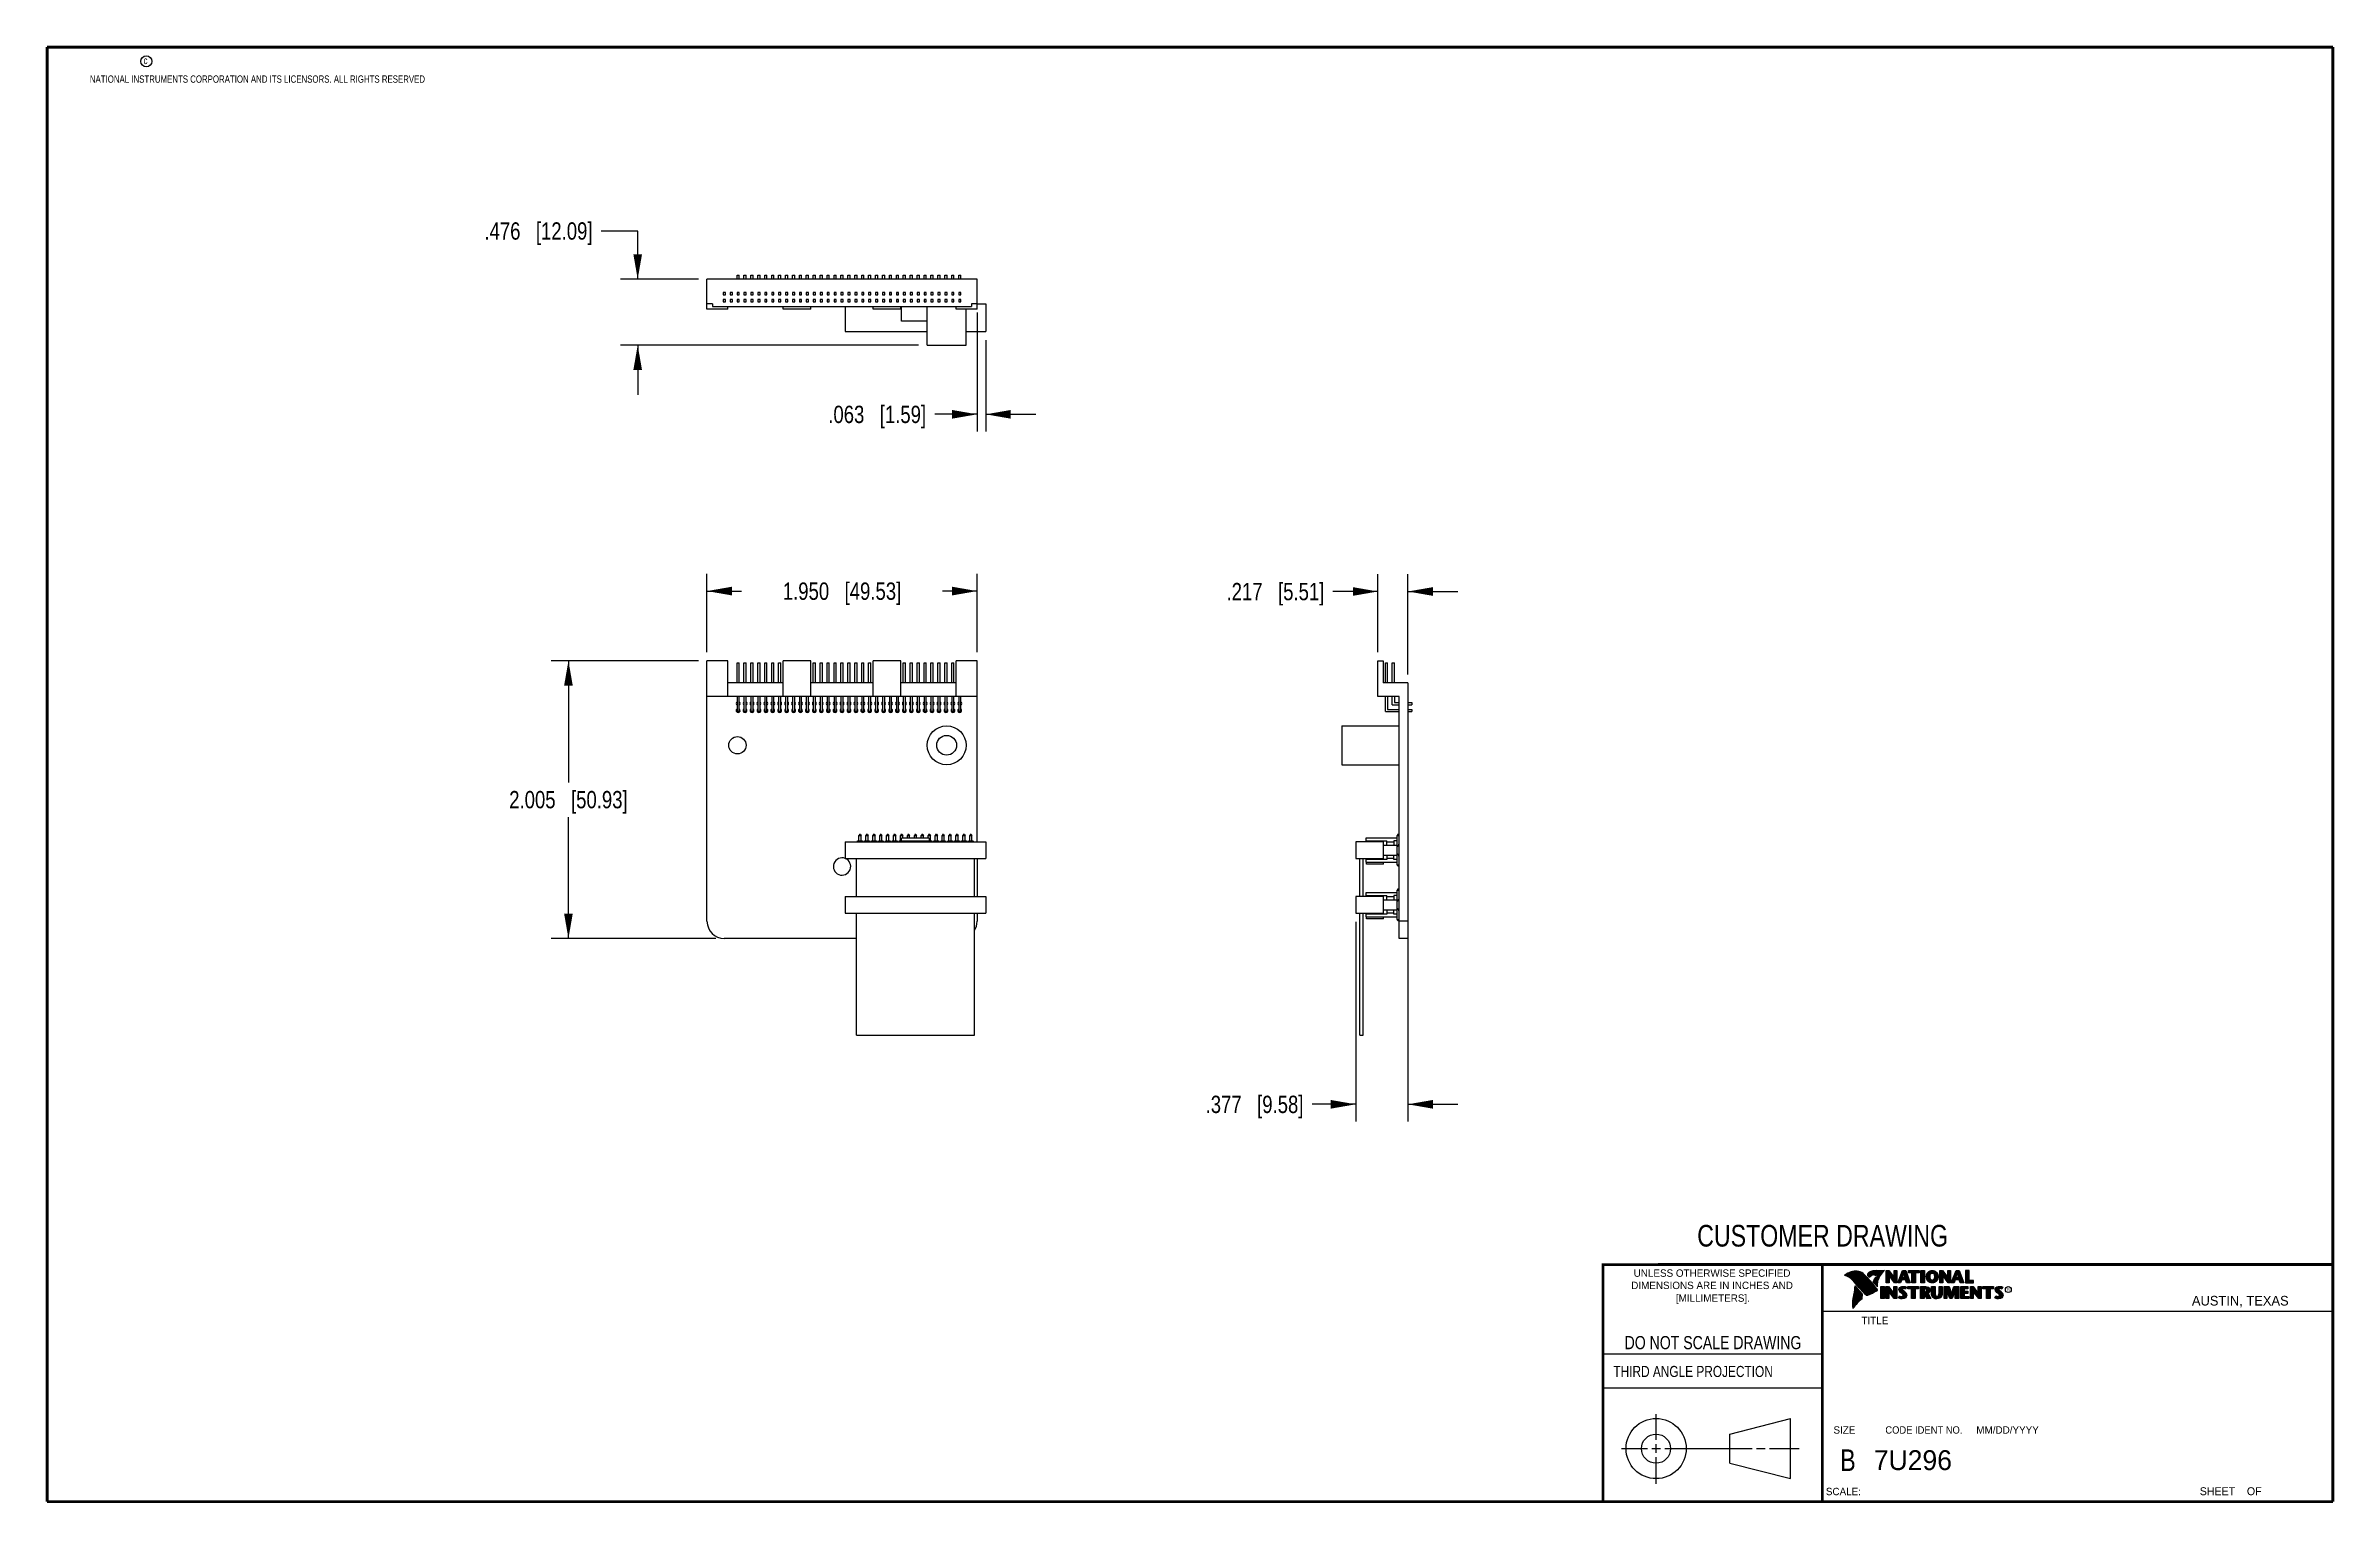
# Model space of a CAD drawing. Header units: inches. Extents: x 0.2 to 16.8, y 0.2 to 10.8.
import ezdxf

# ---------------------------------------------------------------- set-up
doc = ezdxf.new("R2010")
doc.units = ezdxf.units.IN
doc.header["$LTSCALE"] = 0.935
doc.header["$MEASUREMENT"] = 0
doc.layers.get('0').update_dxf_attribs({"linetype": 'CONTINUOUS'})
doc.layers.add('DIMENSIONS', color=7, linetype='CONTINUOUS')
doc.styles.get("Standard").update_dxf_attribs({"font": 'txt', "width": 0.8})
doc.styles.add('TEXTSTYLE_2', font='txt')
doc.styles.add('TEXTSTYLE_3', font='txt', dxfattribs={"width": 0.95})
doc.dimstyles.new('DIMSTYLE_1', dxfattribs={"dimtxt": 0.125, "dimasz": 0.18, "dimexe": 0.18, "dimexo": 0.0625, "dimgap": 0.09, "dimtad": 0, "dimtih": 1, "dimtoh": 1, "dimdec": 3, "dimzin": 4, "dimdsep": 46, "dimtxsty": 'STANDARD', "dimblk": '_FILLED', "dimblk1": '_FILLED', "dimblk2": '_FILLED', "dimcen": 0.09, "dimadec": 0, "dimazin": 0, "dimtp": 0.01, "dimtm": 0.01, "dimtfac": 1, "dimtdec": 3, "dimtofl": 0, "dimtmove": 0, "dimatfit": 3, "dimldrblk": '_FILLED', "dimfxl": 1, "dimtolj": 1, "dimtzin": 4, "dimarcsym": 0})

msp = doc.modelspace()

# ---------------------------------------------------------------- texts
at = {"color": 2, "linetype": 'CONTINUOUS', "attachment_point": 1, "line_spacing_factor": 0.9}
for s, insert, char_height, width in [('c', (0.946, 10.6893), 0.053, 0.0424), ('NATIONAL INSTRUMENTS CORPORATION AND ITS LICENSORS. ALL RIGHTS RESERVED', (0.5583, 10.5546), 0.053, 3.0104), ('THIRD ANGLE PROJECTION', (11.5564, 1.2384), 0.08, 1.408)]:
    msp.add_mtext(s, dxfattribs=dict(at, insert=insert, char_height=char_height, width=width))
at = {"color": 7, "linetype": 'CONTINUOUS', "attachment_point": 2, "line_spacing_factor": 0.9}
for s, insert, char_height, width in [('CUSTOMER DRAWING', (13.0668, 2.2564), 0.15625, 2), ('DO NOT SCALE DRAWING', (12.2754, 1.4542), 0.095, 1.52), ('B', (13.2497, 0.6361), 0.1562, 0.125)]:
    msp.add_mtext(s, dxfattribs=dict(at, insert=insert, char_height=char_height, width=width))
at = {"color": 2, "linetype": 'CONTINUOUS', "line_spacing_factor": 0.9}
for s, insert, char_height, width, attachment_point, style in [('DIMENSIONS ARE IN INCHES AND', (12.2688, 1.8465), 0.053254, 1.491112, 2, 'TEXTSTYLE_2'), ('UNLESS OTHERWISE SPECIFIED', (12.2688, 1.9352), 0.053254, 1.384604, 2, 'TEXTSTYLE_2'), ('[MILLIMETERS].', (12.2746, 1.7548), 0.053254, 0.745556, 2, 'TEXTSTYLE_2'), ('R', (14.3971, 1.8), 0.0217, 0.021738, 1, 'TEXTSTYLE_2'), ('AUSTIN, TEXAS', (15.7327, 1.7441), 0.069617, 0.905021, 1, 'TEXTSTYLE_2'), ('TITLE', (13.3474, 1.593), 0.05325, 0.26627, 1, 'TEXTSTYLE_2'), ('SIZE', (13.1451, 0.8027), 0.05325, 0.213016, 1, 'TEXTSTYLE_2'), ('CODE IDENT NO.', (13.7978, 0.8027), 0.053254, 0.708278, 2, 'TEXTSTYLE_3'), ('MM/DD/YYYY', (14.1765, 0.8027), 0.05325, 0.53254, 1, 'TEXTSTYLE_2'), ('SCALE:', (13.0904, 0.3585), 0.05325, 0.319524, 1, 'TEXTSTYLE_2'), ('SHEET    OF', (15.7892, 0.3625), 0.057262, 0.629882, 1, 'TEXTSTYLE_2')]:
    msp.add_mtext(s, dxfattribs=dict(at, insert=insert, char_height=char_height, width=width, attachment_point=attachment_point, style=style))
at = {"color": 7, "linetype": 'CONTINUOUS', "insert": (13.4363, 0.6298), "char_height": 0.14316, "width": 0.715775, "attachment_point": 1, "line_spacing_factor": 0.9, "style": 'TEXTSTYLE_2'}
msp.add_mtext('7U296', dxfattribs=at)

# ---------------------------------------------------------------- blocks, each defined once
blk = doc.blocks.new('_FILLED')
at = {"color": 0, "linetype": 'BYBLOCK'}
blk.add_solid([(0, 0), (-1, 0.174), (-1, -0.174)], dxfattribs=at)
blk = doc.blocks.new('*D0')
at = {"layer": 'DIMENSIONS', "color": 2, "linetype": 'CONTINUOUS'}
for p, q in [((4.951, 6.329), (3.888, 6.329)), ((4.013, 6.329), (4.013, 5.451)), ((4.013, 4.324), (4.013, 5.201)), ((5.076, 4.324), (3.888, 4.324))]:
    blk.add_line(p, q, dxfattribs=at)
at = {"layer": 'DIMENSIONS', "color": 2, "linetype": 'CONTINUOUS', "xscale": 0.18, "yscale": 0.18, "zscale": 0.18}
for p, rotation in [((4.013, 6.329), 90), ((4.013, 4.324), 270)]:
    blk.add_blockref('_FILLED', p, dxfattribs=dict(at, rotation=rotation))
at = {"layer": 'DIMENSIONS', "color": 2, "linetype": 'CONTINUOUS', "insert": (4.013, 5.389), "char_height": 0.125, "width": 1.325, "attachment_point": 2, "line_spacing_factor": 0.9}
blk.add_mtext('2.005{\\Ftxt.shx;\\W1.000000;\\H0.125000; }[50.93]', dxfattribs=at)
blk = doc.blocks.new('*D1')
at = {"layer": 'DIMENSIONS', "color": 2, "linetype": 'CONTINUOUS'}
for p, q in [((5.013, 6.391), (5.013, 6.957)), ((6.963, 6.391), (6.963, 6.957)), ((5.013, 6.832), (5.263, 6.832)), ((6.963, 6.832), (6.713, 6.832))]:
    blk.add_line(p, q, dxfattribs=at)
at = {"layer": 'DIMENSIONS', "color": 2, "linetype": 'CONTINUOUS', "xscale": 0.18, "yscale": 0.18, "zscale": 0.18, "rotation": 180}
blk.add_blockref('_FILLED', (5.013, 6.832), dxfattribs=at)
at = {"layer": 'DIMENSIONS', "color": 2, "linetype": 'CONTINUOUS', "xscale": 0.18, "yscale": 0.18, "zscale": 0.18}
blk.add_blockref('_FILLED', (6.963, 6.832), dxfattribs=at)
at = {"layer": 'DIMENSIONS', "color": 2, "linetype": 'CONTINUOUS', "insert": (5.988, 6.894), "char_height": 0.125, "width": 1.325, "attachment_point": 2, "line_spacing_factor": 0.9}
blk.add_mtext('1.950{\\Ftxt.shx;\\W1.000000;\\H0.125000; }[49.53]', dxfattribs=at)
blk = doc.blocks.new('*D2')
at = {"layer": 'DIMENSIONS', "color": 2, "linetype": 'CONTINUOUS'}
for p, q in [((6.963, 8.842), (6.963, 7.983)), ((7.026, 8.644), (7.026, 7.983)), ((6.963, 8.108), (6.657, 8.108)), ((7.026, 8.108), (7.386, 8.108))]:
    blk.add_line(p, q, dxfattribs=at)
at = {"layer": 'DIMENSIONS', "color": 2, "linetype": 'CONTINUOUS', "xscale": 0.18, "yscale": 0.18, "zscale": 0.18}
blk.add_blockref('_FILLED', (6.963, 8.108), dxfattribs=at)
at = {"layer": 'DIMENSIONS', "color": 2, "linetype": 'CONTINUOUS', "xscale": 0.18, "yscale": 0.18, "zscale": 0.18, "rotation": 180}
blk.add_blockref('_FILLED', (7.026, 8.108), dxfattribs=at)
at = {"layer": 'DIMENSIONS', "color": 2, "linetype": 'CONTINUOUS', "insert": (6.595, 8.17), "char_height": 0.125, "width": 1.125, "attachment_point": 3, "line_spacing_factor": 0.9}
blk.add_mtext('.063{\\Ftxt.shx;\\W1.000000;\\H0.125000; }[1.59]', dxfattribs=at)
blk = doc.blocks.new('*D3')
at = {"layer": 'DIMENSIONS', "color": 2, "linetype": 'CONTINUOUS'}
for p, q in [((4.513, 9.431), (4.249, 9.431)), ((4.513, 9.084), (4.513, 9.431)), ((4.951, 9.084), (4.388, 9.084)), ((6.54, 8.608), (4.388, 8.608)), ((4.513, 8.608), (4.513, 8.248))]:
    blk.add_line(p, q, dxfattribs=at)
at = {"layer": 'DIMENSIONS', "color": 2, "linetype": 'CONTINUOUS', "xscale": 0.18, "yscale": 0.18, "zscale": 0.18}
for p, rotation in [((4.513, 9.084), 270), ((4.513, 8.608), 90)]:
    blk.add_blockref('_FILLED', p, dxfattribs=dict(at, rotation=rotation))
at = {"layer": 'DIMENSIONS', "color": 2, "linetype": 'CONTINUOUS', "insert": (4.187, 9.494), "char_height": 0.125, "width": 1.225, "attachment_point": 3, "line_spacing_factor": 0.9}
blk.add_mtext('.476{\\Ftxt.shx;\\W1.000000;\\H0.125000; }[12.09]', dxfattribs=at)
blk = doc.blocks.new('*D4')
at = {"layer": 'DIMENSIONS', "color": 2, "linetype": 'CONTINUOUS'}
for p, q in [((9.856, 6.391), (9.856, 6.954)), ((10.073, 6.231), (10.073, 6.954)), ((9.856, 6.829), (9.532, 6.829)), ((10.073, 6.829), (10.433, 6.829))]:
    blk.add_line(p, q, dxfattribs=at)
at = {"layer": 'DIMENSIONS', "color": 2, "linetype": 'CONTINUOUS', "xscale": 0.18, "yscale": 0.18, "zscale": 0.18}
blk.add_blockref('_FILLED', (9.856, 6.829), dxfattribs=at)
at = {"layer": 'DIMENSIONS', "color": 2, "linetype": 'CONTINUOUS', "xscale": 0.18, "yscale": 0.18, "zscale": 0.18, "rotation": 180}
blk.add_blockref('_FILLED', (10.073, 6.829), dxfattribs=at)
at = {"layer": 'DIMENSIONS', "color": 2, "linetype": 'CONTINUOUS', "insert": (9.47, 6.891), "char_height": 0.125, "width": 1.125, "attachment_point": 3, "line_spacing_factor": 0.9}
blk.add_mtext('.217{\\Ftxt.shx;\\W1.000000;\\H0.125000; }[5.51]', dxfattribs=at)
blk = doc.blocks.new('*D5')
at = {"layer": 'DIMENSIONS', "color": 2, "linetype": 'CONTINUOUS'}
for p, q in [((9.696, 4.444), (9.696, 3.002)), ((10.073, 4.386), (10.073, 3.002)), ((9.696, 3.127), (9.381, 3.127)), ((10.073, 3.127), (10.433, 3.127))]:
    blk.add_line(p, q, dxfattribs=at)
at = {"layer": 'DIMENSIONS', "color": 2, "linetype": 'CONTINUOUS', "xscale": 0.18, "yscale": 0.18, "zscale": 0.18}
blk.add_blockref('_FILLED', (9.696, 3.127), dxfattribs=at)
at = {"layer": 'DIMENSIONS', "color": 2, "linetype": 'CONTINUOUS', "xscale": 0.18, "yscale": 0.18, "zscale": 0.18, "rotation": 180}
blk.add_blockref('_FILLED', (10.073, 3.127), dxfattribs=at)
at = {"layer": 'DIMENSIONS', "color": 2, "linetype": 'CONTINUOUS', "insert": (9.319, 3.189), "char_height": 0.125, "width": 1.125, "attachment_point": 3, "line_spacing_factor": 0.9}
blk.add_mtext('.377{\\Ftxt.shx;\\W1.000000;\\H0.125000; }[9.58]', dxfattribs=at)

# ---------------------------------------------------------------- dimensions: what is measured, and where the dimension line sits
at = {"layer": 'DIMENSIONS', "color": 2, "linetype": 'CONTINUOUS'}
for base, p1, p2, angle, picture, middle in [((4.5132, 9.0836), (6.5402, 8.6076), (4.9507, 9.0836), 90, '*D3', (3.3244, 9.4313)), ((6.9631864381, 8.1076404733), (7.0256864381, 8.6441404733), (6.9631864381, 8.8421404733), 180, '*D2', (5.7824455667, 8.1076404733)), ((9.8561, 6.8288), (10.0731, 6.2313), (9.8561, 6.3913), 180, '*D4', (8.6572, 6.8288)), ((4.0132, 4.3238), (4.9507, 6.3288), (5.0757, 4.3238), 270, '*D0', (3.8632, 5.3263)), ((9.6961, 3.1268), (10.0731, 4.3863), (9.6961, 4.4443), 180, '*D5', (8.5061, 3.1268))]:
    dim = msp.add_linear_dim(base=base, p1=p1, p2=p2, angle=angle, dimstyle='DIMSTYLE_1', dxfattribs=at)
    dim.commit()
    dim.dimension.update_dxf_attribs({"geometry": picture, "text_midpoint": middle, "dimtype": 160})
dim = msp.add_linear_dim(base=(6.9632, 6.8317), p1=(5.0132, 6.3913), p2=(6.9632, 6.3913), dimstyle='DIMSTYLE_1', dxfattribs=at)
dim.commit()
dim.dimension.update_dxf_attribs({"geometry": '*D1', "text_midpoint": (5.8382, 6.8317), "dimtype": 160})

# ---------------------------------------------------------------- linework, layer by layer
at = {"color": 7, "linetype": 'CONTINUOUS'}
for p, q in [((5.2302, 9.0836), (5.2302, 9.1116)), ((5.2302, 9.1116), (5.2462, 9.1116)), ((5.2462, 9.0836), (5.2462, 9.1116)), ((5.2802, 9.0836), (5.2802, 9.1116)), ((5.2802, 9.1116), (5.2962, 9.1116)), ((5.2962, 9.0836), (5.2962, 9.1116)), ((5.3302, 9.0836), (5.3302, 9.1116)), ((5.3302, 9.1116), (5.3462, 9.1116)), ((5.3462, 9.0836), (5.3462, 9.1116)), ((5.3802, 9.0836), (5.3802, 9.1116)), ((5.3802, 9.1116), (5.3962, 9.1116)), ((5.3962, 9.0836), (5.3962, 9.1116)), ((5.4302, 9.0836), (5.4302, 9.1116)), ((5.4302, 9.1116), (5.4462, 9.1116)), ((5.4462, 9.0836), (5.4462, 9.1116)), ((5.4802, 9.0836), (5.4802, 9.1116)), ((5.4802, 9.1116), (5.4962, 9.1116)), ((5.4962, 9.0836), (5.4962, 9.1116)), ((5.5302, 9.0836), (5.5302, 9.1116)), ((5.5302, 9.1116), (5.5462, 9.1116)), ((5.5462, 9.0836), (5.5462, 9.1116)), ((5.5802, 9.0836), (5.5802, 9.1116)), ((5.5802, 9.1116), (5.5962, 9.1116)), ((5.5962, 9.0836), (5.5962, 9.1116)), ((5.6302, 9.0836), (5.6302, 9.1116)), ((5.6302, 9.1116), (5.6462, 9.1116)), ((5.6462, 9.0836), (5.6462, 9.1116)), ((5.6802, 9.0836), (5.6802, 9.1116)), ((5.6802, 9.1116), (5.6962, 9.1116)), ((5.6962, 9.0836), (5.6962, 9.1116)), ((5.7302, 9.0836), (5.7302, 9.1116)), ((5.7302, 9.1116), (5.7462, 9.1116)), ((5.7462, 9.0836), (5.7462, 9.1116)), ((5.7802, 9.0836), (5.7802, 9.1116)), ((5.7802, 9.1116), (5.7962, 9.1116)), ((5.7962, 9.0836), (5.7962, 9.1116)), ((5.8302, 9.0836), (5.8302, 9.1116)), ((5.8302, 9.1116), (5.8462, 9.1116)), ((5.8462, 9.0836), (5.8462, 9.1116)), ((5.8802, 9.0836), (5.8802, 9.1116)), ((5.8802, 9.1116), (5.8962, 9.1116)), ((5.8962, 9.0836), (5.8962, 9.1116)), ((5.9302, 9.0836), (5.9302, 9.1116)), ((5.9302, 9.1116), (5.9462, 9.1116)), ((5.9462, 9.0836), (5.9462, 9.1116)), ((5.9802, 9.0836), (5.9802, 9.1116)), ((5.9802, 9.1116), (5.9962, 9.1116)), ((5.9962, 9.0836), (5.9962, 9.1116)), ((6.0302, 9.0836), (6.0302, 9.1116)), ((6.0302, 9.1116), (6.0462, 9.1116)), ((6.0462, 9.0836), (6.0462, 9.1116)), ((6.0802, 9.0836), (6.0802, 9.1116)), ((6.0802, 9.1116), (6.0962, 9.1116)), ((6.0962, 9.0836), (6.0962, 9.1116)), ((6.1302, 9.0836), (6.1302, 9.1116)), ((6.1302, 9.1116), (6.1462, 9.1116)), ((6.1462, 9.0836), (6.1462, 9.1116)), ((6.1802, 9.0836), (6.1802, 9.1116)), ((6.1802, 9.1116), (6.1962, 9.1116)), ((6.1962, 9.0836), (6.1962, 9.1116)), ((6.2302, 9.0836), (6.2302, 9.1116)), ((6.2302, 9.1116), (6.2462, 9.1116)), ((6.2462, 9.0836), (6.2462, 9.1116)), ((6.2802, 9.0836), (6.2802, 9.1116)), ((6.2802, 9.1116), (6.2962, 9.1116)), ((6.2962, 9.0836), (6.2962, 9.1116)), ((6.3302, 9.1116), (6.3462, 9.1116)), ((6.3302, 9.0836), (6.3302, 9.1116)), ((6.3462, 9.0836), (6.3462, 9.1116)), ((6.3802, 9.1116), (6.3962, 9.1116)), ((6.3802, 9.0836), (6.3802, 9.1116)), ((6.3962, 9.0836), (6.3962, 9.1116)), ((6.4302, 9.1116), (6.4462, 9.1116)), ((6.4302, 9.0836), (6.4302, 9.1116)), ((6.4462, 9.0836), (6.4462, 9.1116)), ((6.4802, 9.1116), (6.4962, 9.1116)), ((6.4802, 9.0836), (6.4802, 9.1116)), ((6.4962, 9.0836), (6.4962, 9.1116)), ((6.5302, 9.1116), (6.5462, 9.1116)), ((6.5302, 9.0836), (6.5302, 9.1116)), ((6.5462, 9.0836), (6.5462, 9.1116)), ((6.5802, 9.1116), (6.5962, 9.1116)), ((6.5802, 9.0836), (6.5802, 9.1116)), ((6.5962, 9.0836), (6.5962, 9.1116)), ((6.6302, 9.1116), (6.6462, 9.1116)), ((6.6302, 9.0836), (6.6302, 9.1116)), ((6.6462, 9.0836), (6.6462, 9.1116)), ((6.6802, 9.1116), (6.6962, 9.1116)), ((6.6802, 9.0836), (6.6802, 9.1116)), ((6.6962, 9.0836), (6.6962, 9.1116)), ((6.7302, 9.1116), (6.7462, 9.1116)), ((6.7302, 9.0836), (6.7302, 9.1116)), ((6.7462, 9.0836), (6.7462, 9.1116)), ((6.7802, 9.1116), (6.7962, 9.1116)), ((6.7802, 9.0836), (6.7802, 9.1116)), ((6.7962, 9.0836), (6.7962, 9.1116)), ((6.8302, 9.1116), (6.8462, 9.1116)), ((6.8302, 9.0836), (6.8302, 9.1116)), ((6.8462, 9.0836), (6.8462, 9.1116)), ((5.0132, 8.8666), (5.0132, 9.0836)), ((6.9632, 9.0836), (5.0132, 9.0836)), ((5.1302, 8.9871), (5.1302, 8.9711)), ((5.1462, 8.9871), (5.1302, 8.9871)), ((5.1302, 8.9711), (5.1462, 8.9711)), ((5.1302, 8.9371), (5.1302, 8.9211)), ((5.1462, 8.9371), (5.1302, 8.9371)), ((5.1302, 8.9211), (5.1462, 8.9211)), ((5.1462, 8.9711), (5.1462, 8.9871)), ((5.1462, 8.9211), (5.1462, 8.9371)), ((5.1802, 8.9871), (5.1802, 8.9711)), ((5.1962, 8.9871), (5.1802, 8.9871)), ((5.1802, 8.9711), (5.1962, 8.9711)), ((5.1802, 8.9371), (5.1802, 8.9211)), ((5.1962, 8.9371), (5.1802, 8.9371)), ((5.1802, 8.9211), (5.1962, 8.9211)), ((5.1962, 8.9711), (5.1962, 8.9871)), ((5.1962, 8.9211), (5.1962, 8.9371)), ((5.2302, 8.9871), (5.2302, 8.9711)), ((5.2462, 8.9871), (5.2302, 8.9871)), ((5.2302, 8.9711), (5.2462, 8.9711)), ((5.2302, 8.9371), (5.2302, 8.9211)), ((5.2462, 8.9371), (5.2302, 8.9371)), ((5.2302, 8.9211), (5.2462, 8.9211)), ((5.2462, 8.9711), (5.2462, 8.9871)), ((5.2462, 8.9211), (5.2462, 8.9371)), ((5.2802, 8.9871), (5.2802, 8.9711)), ((5.2962, 8.9871), (5.2802, 8.9871)), ((5.2802, 8.9711), (5.2962, 8.9711)), ((5.2802, 8.9371), (5.2802, 8.9211)), ((5.2962, 8.9371), (5.2802, 8.9371)), ((5.2802, 8.9211), (5.2962, 8.9211)), ((5.2962, 8.9711), (5.2962, 8.9871)), ((5.2962, 8.9211), (5.2962, 8.9371)), ((5.3302, 8.9871), (5.3302, 8.9711)), ((5.3462, 8.9871), (5.3302, 8.9871)), ((5.3302, 8.9711), (5.3462, 8.9711)), ((5.3302, 8.9371), (5.3302, 8.9211)), ((5.3462, 8.9371), (5.3302, 8.9371)), ((5.3302, 8.9211), (5.3462, 8.9211)), ((5.3462, 8.9711), (5.3462, 8.9871)), ((5.3462, 8.9211), (5.3462, 8.9371)), ((5.3802, 8.9871), (5.3802, 8.9711)), ((5.3962, 8.9871), (5.3802, 8.9871)), ((5.3802, 8.9711), (5.3962, 8.9711)), ((5.3802, 8.9371), (5.3802, 8.9211)), ((5.3962, 8.9371), (5.3802, 8.9371)), ((5.3802, 8.9211), (5.3962, 8.9211)), ((5.3962, 8.9711), (5.3962, 8.9871)), ((5.3962, 8.9211), (5.3962, 8.9371)), ((5.4302, 8.9871), (5.4302, 8.9711)), ((5.4462, 8.9871), (5.4302, 8.9871)), ((5.4302, 8.9711), (5.4462, 8.9711)), ((5.4302, 8.9371), (5.4302, 8.9211)), ((5.4462, 8.9371), (5.4302, 8.9371)), ((5.4302, 8.9211), (5.4462, 8.9211)), ((5.4462, 8.9711), (5.4462, 8.9871)), ((5.4462, 8.9211), (5.4462, 8.9371)), ((5.4802, 8.9871), (5.4802, 8.9711)), ((5.4962, 8.9871), (5.4802, 8.9871)), ((5.4802, 8.9711), (5.4962, 8.9711)), ((5.4802, 8.9371), (5.4802, 8.9211)), ((5.4962, 8.9371), (5.4802, 8.9371)), ((5.4802, 8.9211), (5.4962, 8.9211)), ((5.4962, 8.9711), (5.4962, 8.9871)), ((5.4962, 8.9211), (5.4962, 8.9371)), ((5.5302, 8.9871), (5.5302, 8.9711)), ((5.5462, 8.9871), (5.5302, 8.9871)), ((5.5302, 8.9711), (5.5462, 8.9711)), ((5.5302, 8.9371), (5.5302, 8.9211)), ((5.5462, 8.9371), (5.5302, 8.9371)), ((5.5302, 8.9211), (5.5462, 8.9211)), ((5.5462, 8.9711), (5.5462, 8.9871)), ((5.5462, 8.9211), (5.5462, 8.9371)), ((5.5802, 8.9871), (5.5802, 8.9711)), ((5.5962, 8.9871), (5.5802, 8.9871)), ((5.5802, 8.9711), (5.5962, 8.9711)), ((5.5802, 8.9371), (5.5802, 8.9211)), ((5.5962, 8.9371), (5.5802, 8.9371)), ((5.5802, 8.9211), (5.5962, 8.9211)), ((5.5962, 8.9711), (5.5962, 8.9871)), ((5.5962, 8.9211), (5.5962, 8.9371)), ((5.6302, 8.9871), (5.6302, 8.9711)), ((5.6462, 8.9871), (5.6302, 8.9871)), ((5.6302, 8.9711), (5.6462, 8.9711)), ((5.6302, 8.9371), (5.6302, 8.9211)), ((5.6462, 8.9371), (5.6302, 8.9371)), ((5.6302, 8.9211), (5.6462, 8.9211)), ((5.6462, 8.9711), (5.6462, 8.9871)), ((5.6462, 8.9211), (5.6462, 8.9371)), ((5.6802, 8.9871), (5.6802, 8.9711)), ((5.6962, 8.9871), (5.6802, 8.9871)), ((5.6802, 8.9711), (5.6962, 8.9711)), ((5.6802, 8.9371), (5.6802, 8.9211)), ((5.6962, 8.9371), (5.6802, 8.9371)), ((5.6802, 8.9211), (5.6962, 8.9211)), ((5.6962, 8.9711), (5.6962, 8.9871)), ((5.6962, 8.9211), (5.6962, 8.9371)), ((5.7302, 8.9871), (5.7302, 8.9711)), ((5.7462, 8.9871), (5.7302, 8.9871)), ((5.7302, 8.9711), (5.7462, 8.9711)), ((5.7302, 8.9371), (5.7302, 8.9211)), ((5.7462, 8.9371), (5.7302, 8.9371)), ((5.7302, 8.9211), (5.7462, 8.9211)), ((5.7462, 8.9711), (5.7462, 8.9871)), ((5.7462, 8.9211), (5.7462, 8.9371)), ((5.7802, 8.9871), (5.7802, 8.9711)), ((5.7962, 8.9871), (5.7802, 8.9871)), ((5.7802, 8.9711), (5.7962, 8.9711)), ((5.7802, 8.9371), (5.7802, 8.9211)), ((5.7962, 8.9371), (5.7802, 8.9371)), ((5.7802, 8.9211), (5.7962, 8.9211)), ((5.7962, 8.9711), (5.7962, 8.9871)), ((5.7962, 8.9211), (5.7962, 8.9371)), ((5.8302, 8.9871), (5.8302, 8.9711)), ((5.8462, 8.9871), (5.8302, 8.9871)), ((5.8302, 8.9711), (5.8462, 8.9711)), ((5.8302, 8.9371), (5.8302, 8.9211)), ((5.8462, 8.9371), (5.8302, 8.9371)), ((5.8302, 8.9211), (5.8462, 8.9211)), ((5.8462, 8.9711), (5.8462, 8.9871)), ((5.8462, 8.9211), (5.8462, 8.9371)), ((5.8802, 8.9871), (5.8802, 8.9711)), ((5.8962, 8.9871), (5.8802, 8.9871)), ((5.8802, 8.9711), (5.8962, 8.9711)), ((5.8802, 8.9371), (5.8802, 8.9211)), ((5.8962, 8.9371), (5.8802, 8.9371)), ((5.8802, 8.9211), (5.8962, 8.9211)), ((5.8962, 8.9711), (5.8962, 8.9871)), ((5.8962, 8.9211), (5.8962, 8.9371)), ((5.9302, 8.9871), (5.9302, 8.9711)), ((5.9462, 8.9871), (5.9302, 8.9871)), ((5.9302, 8.9711), (5.9462, 8.9711)), ((5.9302, 8.9371), (5.9302, 8.9211)), ((5.9462, 8.9371), (5.9302, 8.9371)), ((5.9302, 8.9211), (5.9462, 8.9211)), ((5.9462, 8.9711), (5.9462, 8.9871)), ((5.9462, 8.9211), (5.9462, 8.9371)), ((5.9802, 8.9871), (5.9802, 8.9711)), ((5.9962, 8.9871), (5.9802, 8.9871)), ((5.9802, 8.9711), (5.9962, 8.9711)), ((5.9802, 8.9371), (5.9802, 8.9211)), ((5.9962, 8.9371), (5.9802, 8.9371)), ((5.9802, 8.9211), (5.9962, 8.9211)), ((5.9962, 8.9711), (5.9962, 8.9871)), ((5.9962, 8.9211), (5.9962, 8.9371)), ((6.0302, 8.9871), (6.0302, 8.9711)), ((6.0462, 8.9871), (6.0302, 8.9871)), ((6.0302, 8.9711), (6.0462, 8.9711)), ((6.0302, 8.9371), (6.0302, 8.9211)), ((6.0462, 8.9371), (6.0302, 8.9371)), ((6.0302, 8.9211), (6.0462, 8.9211)), ((6.0462, 8.9711), (6.0462, 8.9871)), ((6.0462, 8.9211), (6.0462, 8.9371)), ((6.0802, 8.9871), (6.0802, 8.9711)), ((6.0962, 8.9871), (6.0802, 8.9871)), ((6.0802, 8.9711), (6.0962, 8.9711)), ((6.0802, 8.9371), (6.0802, 8.9211)), ((6.0962, 8.9371), (6.0802, 8.9371)), ((6.0802, 8.9211), (6.0962, 8.9211)), ((6.0962, 8.9711), (6.0962, 8.9871)), ((6.0962, 8.9211), (6.0962, 8.9371)), ((6.1302, 8.9871), (6.1302, 8.9711)), ((6.1462, 8.9871), (6.1302, 8.9871)), ((6.1302, 8.9711), (6.1462, 8.9711)), ((6.1462, 8.9371), (6.1302, 8.9371)), ((6.1302, 8.9371), (6.1302, 8.9211)), ((6.1302, 8.9211), (6.1462, 8.9211)), ((6.1462, 8.9711), (6.1462, 8.9871)), ((6.1462, 8.9211), (6.1462, 8.9371)), ((6.1962, 8.9871), (6.1802, 8.9871)), ((6.1802, 8.9871), (6.1802, 8.9711)), ((6.1802, 8.9711), (6.1962, 8.9711)), ((6.1962, 8.9371), (6.1802, 8.9371)), ((6.1802, 8.9371), (6.1802, 8.9211)), ((6.1802, 8.9211), (6.1962, 8.9211)), ((6.1962, 8.9711), (6.1962, 8.9871)), ((6.1962, 8.9211), (6.1962, 8.9371)), ((6.2462, 8.9871), (6.2302, 8.9871)), ((6.2302, 8.9871), (6.2302, 8.9711)), ((6.2302, 8.9711), (6.2462, 8.9711)), ((6.2462, 8.9371), (6.2302, 8.9371)), ((6.2302, 8.9371), (6.2302, 8.9211)), ((6.2302, 8.9211), (6.2462, 8.9211)), ((6.2462, 8.9711), (6.2462, 8.9871)), ((6.2462, 8.9211), (6.2462, 8.9371)), ((6.2962, 8.9871), (6.2802, 8.9871)), ((6.2802, 8.9871), (6.2802, 8.9711)), ((6.2802, 8.9711), (6.2962, 8.9711)), ((6.2962, 8.9371), (6.2802, 8.9371)), ((6.2802, 8.9371), (6.2802, 8.9211)), ((6.2802, 8.9211), (6.2962, 8.9211)), ((6.2962, 8.9711), (6.2962, 8.9871)), ((6.2962, 8.9211), (6.2962, 8.9371)), ((6.3462, 8.9871), (6.3302, 8.9871)), ((6.3302, 8.9871), (6.3302, 8.9711)), ((6.3302, 8.9711), (6.3462, 8.9711)), ((6.3462, 8.9371), (6.3302, 8.9371)), ((6.3302, 8.9371), (6.3302, 8.9211)), ((6.3302, 8.9211), (6.3462, 8.9211)), ((6.3462, 8.9711), (6.3462, 8.9871)), ((6.3462, 8.9211), (6.3462, 8.9371)), ((6.3962, 8.9871), (6.3802, 8.9871)), ((6.3802, 8.9871), (6.3802, 8.9711)), ((6.3802, 8.9711), (6.3962, 8.9711)), ((6.3962, 8.9371), (6.3802, 8.9371)), ((6.3802, 8.9371), (6.3802, 8.9211)), ((6.3802, 8.9211), (6.3962, 8.9211)), ((6.3962, 8.9711), (6.3962, 8.9871)), ((6.3962, 8.9211), (6.3962, 8.9371)), ((6.4462, 8.9871), (6.4302, 8.9871)), ((6.4302, 8.9871), (6.4302, 8.9711)), ((6.4302, 8.9711), (6.4462, 8.9711)), ((6.4462, 8.9371), (6.4302, 8.9371)), ((6.4302, 8.9371), (6.4302, 8.9211)), ((6.4302, 8.9211), (6.4462, 8.9211)), ((6.4462, 8.9711), (6.4462, 8.9871)), ((6.4462, 8.9211), (6.4462, 8.9371)), ((6.4962, 8.9871), (6.4802, 8.9871)), ((6.4802, 8.9871), (6.4802, 8.9711)), ((6.4802, 8.9711), (6.4962, 8.9711)), ((6.4962, 8.9371), (6.4802, 8.9371)), ((6.4802, 8.9371), (6.4802, 8.9211)), ((6.4802, 8.9211), (6.4962, 8.9211)), ((6.4962, 8.9711), (6.4962, 8.9871)), ((6.4962, 8.9211), (6.4962, 8.9371)), ((6.5462, 8.9871), (6.5302, 8.9871)), ((6.5302, 8.9871), (6.5302, 8.9711)), ((6.5302, 8.9711), (6.5462, 8.9711)), ((6.5462, 8.9371), (6.5302, 8.9371)), ((6.5302, 8.9371), (6.5302, 8.9211)), ((6.5302, 8.9211), (6.5462, 8.9211)), ((6.5462, 8.9711), (6.5462, 8.9871)), ((6.5462, 8.9211), (6.5462, 8.9371)), ((6.5962, 8.9871), (6.5802, 8.9871)), ((6.5802, 8.9871), (6.5802, 8.9711)), ((6.5802, 8.9711), (6.5962, 8.9711)), ((6.5962, 8.9371), (6.5802, 8.9371)), ((6.5802, 8.9371), (6.5802, 8.9211)), ((6.5802, 8.9211), (6.5962, 8.9211)), ((6.5962, 8.9711), (6.5962, 8.9871)), ((6.5962, 8.9211), (6.5962, 8.9371)), ((6.6462, 8.9871), (6.6302, 8.9871)), ((6.6302, 8.9871), (6.6302, 8.9711)), ((6.6302, 8.9711), (6.6462, 8.9711)), ((6.6462, 8.9371), (6.6302, 8.9371)), ((6.6302, 8.9371), (6.6302, 8.9211)), ((6.6302, 8.9211), (6.6462, 8.9211)), ((6.6462, 8.9711), (6.6462, 8.9871)), ((6.6462, 8.9211), (6.6462, 8.9371)), ((6.6962, 8.9871), (6.6802, 8.9871)), ((6.6802, 8.9871), (6.6802, 8.9711)), ((6.6802, 8.9711), (6.6962, 8.9711)), ((6.6962, 8.9371), (6.6802, 8.9371)), ((6.6802, 8.9371), (6.6802, 8.9211)), ((6.6802, 8.9211), (6.6962, 8.9211)), ((6.6962, 8.9711), (6.6962, 8.9871)), ((6.6962, 8.9211), (6.6962, 8.9371)), ((6.7462, 8.9871), (6.7302, 8.9871)), ((6.7302, 8.9871), (6.7302, 8.9711)), ((6.7302, 8.9711), (6.7462, 8.9711)), ((6.7462, 8.9371), (6.7302, 8.9371)), ((6.7302, 8.9371), (6.7302, 8.9211)), ((6.7302, 8.9211), (6.7462, 8.9211)), ((6.7462, 8.9711), (6.7462, 8.9871)), ((6.7462, 8.9211), (6.7462, 8.9371)), ((6.7962, 8.9871), (6.7802, 8.9871)), ((6.7802, 8.9871), (6.7802, 8.9711)), ((6.7802, 8.9711), (6.7962, 8.9711)), ((6.7962, 8.9371), (6.7802, 8.9371)), ((6.7802, 8.9371), (6.7802, 8.9211)), ((6.7802, 8.9211), (6.7962, 8.9211)), ((6.7962, 8.9711), (6.7962, 8.9871)), ((6.7962, 8.9211), (6.7962, 8.9371)), ((6.8462, 8.9871), (6.8302, 8.9871)), ((6.8302, 8.9871), (6.8302, 8.9711)), ((6.8302, 8.9711), (6.8462, 8.9711)), ((6.8462, 8.9371), (6.8302, 8.9371)), ((6.8302, 8.9371), (6.8302, 8.9211)), ((6.8302, 8.9211), (6.8462, 8.9211)), ((6.8462, 8.9711), (6.8462, 8.9871)), ((6.8462, 8.9211), (6.8462, 8.9371)), ((6.9632, 8.8666), (6.9632, 9.0836)), ((5.0532, 8.9046), (5.0132, 8.9046)), ((5.1632, 8.8666), (5.0132, 8.8666)), ((5.0532, 8.9046), (5.0532, 8.8866)), ((5.0532, 8.8866), (6.9232, 8.8866)), ((5.1632, 8.8666), (5.1632, 8.8866)), ((5.5632, 8.8666), (5.5632, 8.8866)), ((5.7632, 8.8666), (5.5632, 8.8666)), ((5.7632, 8.8666), (5.7632, 8.8866)), ((6.0107, 8.8866), (6.0107, 8.7066)), ((6.2132, 8.8666), (6.2132, 8.8866)), ((6.4132, 8.8666), (6.2132, 8.8666)), ((6.4132, 8.8666), (6.4132, 8.8866)), ((6.4182, 8.7806), (6.4182, 8.8866)), ((6.6027, 8.7806), (6.4182, 8.7806)), ((6.6027, 8.6076), (6.6027, 8.8866)), ((6.8132, 8.8666), (6.8132, 8.8866)), ((6.9632, 8.8666), (6.8132, 8.8666)), ((6.8837, 8.6076), (6.8837, 8.8666)), ((6.9632, 8.9046), (6.9232, 8.9046)), ((6.9232, 8.9046), (6.9232, 8.8866)), ((6.9632, 8.9066), (7.0257, 8.9066)), ((7.0257, 8.9066), (7.0257, 8.7066)), ((6.0107, 8.7066), (6.6027, 8.7066)), ((6.6027, 8.6076), (6.8837, 8.6076)), ((6.8837, 8.7066), (7.0257, 8.7066)), ((5.0132, 4.4488), (5.0132, 6.3288)), ((5.1632, 6.3288), (5.0132, 6.3288)), ((5.1632, 6.0698), (5.1632, 6.3288)), ((5.2302, 6.1688), (5.2302, 6.3138)), ((5.2302, 6.3138), (5.2462, 6.3138)), ((5.2462, 6.1688), (5.2462, 6.3138)), ((5.2802, 6.1688), (5.2802, 6.3138)), ((5.2802, 6.3138), (5.2962, 6.3138)), ((5.2962, 6.1688), (5.2962, 6.3138)), ((5.3302, 6.1688), (5.3302, 6.3138)), ((5.3302, 6.3138), (5.3462, 6.3138)), ((5.3462, 6.1688), (5.3462, 6.3138)), ((5.3802, 6.1688), (5.3802, 6.3138)), ((5.3802, 6.3138), (5.3962, 6.3138)), ((5.3962, 6.1688), (5.3962, 6.3138)), ((5.4302, 6.1688), (5.4302, 6.3138)), ((5.4302, 6.3138), (5.4462, 6.3138)), ((5.4462, 6.1688), (5.4462, 6.3138)), ((5.4802, 6.1688), (5.4802, 6.3138)), ((5.4802, 6.3138), (5.4962, 6.3138)), ((5.4962, 6.1688), (5.4962, 6.3138)), ((5.5302, 6.1688), (5.5302, 6.3138)), ((5.5302, 6.3138), (5.5462, 6.3138)), ((5.5462, 6.1688), (5.5462, 6.3138)), ((5.5632, 6.0698), (5.5632, 6.3288)), ((5.7632, 6.3288), (5.5632, 6.3288)), ((5.7632, 6.0698), (5.7632, 6.3288)), ((5.7802, 6.1688), (5.7802, 6.3138)), ((5.7802, 6.3138), (5.7962, 6.3138)), ((5.7962, 6.1688), (5.7962, 6.3138)), ((5.8302, 6.1688), (5.8302, 6.3138)), ((5.8302, 6.3138), (5.8462, 6.3138)), ((5.8462, 6.1688), (5.8462, 6.3138)), ((5.8802, 6.1688), (5.8802, 6.3138)), ((5.8802, 6.3138), (5.8962, 6.3138)), ((5.8962, 6.1688), (5.8962, 6.3138)), ((5.9302, 6.1688), (5.9302, 6.3138)), ((5.9302, 6.3138), (5.9462, 6.3138)), ((5.9462, 6.1688), (5.9462, 6.3138)), ((5.9802, 6.1688), (5.9802, 6.3138)), ((5.9802, 6.3138), (5.9962, 6.3138)), ((5.9962, 6.1688), (5.9962, 6.3138)), ((6.0302, 6.1688), (6.0302, 6.3138)), ((6.0302, 6.3138), (6.0462, 6.3138)), ((6.0462, 6.1688), (6.0462, 6.3138)), ((6.0802, 6.1688), (6.0802, 6.3138)), ((6.0802, 6.3138), (6.0962, 6.3138)), ((6.0962, 6.1688), (6.0962, 6.3138)), ((6.1302, 6.1688), (6.1302, 6.3138)), ((6.1302, 6.3138), (6.1462, 6.3138)), ((6.1462, 6.1688), (6.1462, 6.3138)), ((6.1802, 6.1688), (6.1802, 6.3138)), ((6.1802, 6.3138), (6.1962, 6.3138)), ((6.1962, 6.1688), (6.1962, 6.3138)), ((6.2132, 6.0698), (6.2132, 6.3288)), ((6.4132, 6.3288), (6.2132, 6.3288)), ((6.4132, 6.0698), (6.4132, 6.3288)), ((6.4302, 6.1688), (6.4302, 6.3138)), ((6.4302, 6.3138), (6.4462, 6.3138)), ((6.4462, 6.1688), (6.4462, 6.3138)), ((6.4802, 6.1688), (6.4802, 6.3138)), ((6.4802, 6.3138), (6.4962, 6.3138)), ((6.4962, 6.1688), (6.4962, 6.3138)), ((6.5302, 6.1688), (6.5302, 6.3138)), ((6.5302, 6.3138), (6.5462, 6.3138)), ((6.5462, 6.1688), (6.5462, 6.3138)), ((6.5802, 6.1688), (6.5802, 6.3138)), ((6.5802, 6.3138), (6.5962, 6.3138)), ((6.5962, 6.1688), (6.5962, 6.3138)), ((6.6302, 6.1688), (6.6302, 6.3138)), ((6.6302, 6.3138), (6.6462, 6.3138)), ((6.6462, 6.1688), (6.6462, 6.3138)), ((6.6802, 6.1688), (6.6802, 6.3138)), ((6.6802, 6.3138), (6.6962, 6.3138)), ((6.6962, 6.1688), (6.6962, 6.3138)), ((6.7302, 6.1688), (6.7302, 6.3138)), ((6.7302, 6.3138), (6.7462, 6.3138)), ((6.7462, 6.1688), (6.7462, 6.3138)), ((6.7802, 6.1688), (6.7802, 6.3138)), ((6.7802, 6.3138), (6.7962, 6.3138)), ((6.7962, 6.1688), (6.7962, 6.3138)), ((6.8132, 6.0698), (6.8132, 6.3288)), ((6.9632, 6.3288), (6.8132, 6.3288)), ((6.9632, 5.0218), (6.9632, 6.3288)), ((9.8561, 6.0698), (9.8561, 6.3288)), ((9.8561, 6.3288), (9.8941, 6.3288)), ((9.8941, 6.3288), (9.8941, 6.1688)), ((9.9106, 6.1688), (9.9106, 6.3138)), ((9.9106, 6.3138), (9.9266, 6.3138)), ((9.9266, 6.1688), (9.9266, 6.3138)), ((9.9606, 6.1688), (9.9606, 6.3138)), ((9.9606, 6.3138), (9.9766, 6.3138)), ((9.9766, 6.1688), (9.9766, 6.3138)), ((5.5632, 6.1688), (5.1632, 6.1688)), ((6.2132, 6.1688), (5.7632, 6.1688)), ((6.8132, 6.1688), (6.4132, 6.1688)), ((10.0731, 6.1688), (9.8941, 6.1688)), ((10.0731, 6.1688), (10.0731, 4.3238)), ((6.9632, 6.0698), (5.0132, 6.0698)), ((5.2302, 6.0698), (5.2302, 5.9618)), ((5.2462, 5.9618), (5.2302, 5.9618)), ((5.2462, 5.9618), (5.2462, 6.0698)), ((5.2802, 6.0698), (5.2802, 5.9618)), ((5.2962, 5.9618), (5.2802, 5.9618)), ((5.2962, 5.9618), (5.2962, 6.0698)), ((5.3302, 6.0698), (5.3302, 5.9618)), ((5.3462, 5.9618), (5.3302, 5.9618)), ((5.3462, 5.9618), (5.3462, 6.0698)), ((5.3802, 6.0698), (5.3802, 5.9618)), ((5.3962, 5.9618), (5.3802, 5.9618)), ((5.3962, 5.9618), (5.3962, 6.0698)), ((5.4302, 6.0698), (5.4302, 5.9618)), ((5.4462, 5.9618), (5.4302, 5.9618)), ((5.4462, 5.9618), (5.4462, 6.0698)), ((5.4802, 6.0698), (5.4802, 5.9618)), ((5.4962, 5.9618), (5.4802, 5.9618)), ((5.4962, 5.9618), (5.4962, 6.0698)), ((5.5302, 6.0698), (5.5302, 5.9618)), ((5.5462, 5.9618), (5.5302, 5.9618)), ((5.5462, 5.9618), (5.5462, 6.0698)), ((5.5802, 6.0698), (5.5802, 5.9618)), ((5.5962, 5.9618), (5.5802, 5.9618)), ((5.5962, 5.9618), (5.5962, 6.0698)), ((5.6302, 6.0698), (5.6302, 5.9618)), ((5.6462, 5.9618), (5.6302, 5.9618)), ((5.6462, 5.9618), (5.6462, 6.0698)), ((5.6802, 6.0698), (5.6802, 5.9618)), ((5.6962, 5.9618), (5.6802, 5.9618)), ((5.6962, 5.9618), (5.6962, 6.0698)), ((5.7302, 6.0698), (5.7302, 5.9618)), ((5.7462, 5.9618), (5.7302, 5.9618)), ((5.7462, 5.9618), (5.7462, 6.0698)), ((5.7802, 6.0698), (5.7802, 5.9618)), ((5.7962, 5.9618), (5.7802, 5.9618)), ((5.7962, 5.9618), (5.7962, 6.0698)), ((5.8302, 6.0698), (5.8302, 5.9618)), ((5.8462, 5.9618), (5.8302, 5.9618)), ((5.8462, 5.9618), (5.8462, 6.0698)), ((5.8802, 6.0698), (5.8802, 5.9618)), ((5.8962, 5.9618), (5.8802, 5.9618)), ((5.8962, 5.9618), (5.8962, 6.0698)), ((5.9302, 6.0698), (5.9302, 5.9618)), ((5.9462, 5.9618), (5.9302, 5.9618)), ((5.9462, 5.9618), (5.9462, 6.0698)), ((5.9802, 6.0698), (5.9802, 5.9618)), ((5.9962, 5.9618), (5.9802, 5.9618)), ((5.9962, 5.9618), (5.9962, 6.0698)), ((6.0302, 6.0698), (6.0302, 5.9618)), ((6.0462, 5.9618), (6.0302, 5.9618)), ((6.0462, 5.9618), (6.0462, 6.0698)), ((6.0802, 6.0698), (6.0802, 5.9618)), ((6.0962, 5.9618), (6.0802, 5.9618)), ((6.0962, 5.9618), (6.0962, 6.0698)), ((6.1302, 6.0698), (6.1302, 5.9618)), ((6.1462, 5.9618), (6.1302, 5.9618)), ((6.1462, 5.9618), (6.1462, 6.0698)), ((6.1802, 6.0698), (6.1802, 5.9618)), ((6.1962, 5.9618), (6.1802, 5.9618)), ((6.1962, 5.9618), (6.1962, 6.0698)), ((6.2302, 6.0698), (6.2302, 5.9618)), ((6.2462, 5.9618), (6.2302, 5.9618)), ((6.2462, 5.9618), (6.2462, 6.0698)), ((6.2802, 6.0698), (6.2802, 5.9618)), ((6.2962, 5.9618), (6.2802, 5.9618)), ((6.2962, 5.9618), (6.2962, 6.0698)), ((6.3302, 6.0698), (6.3302, 5.9618)), ((6.3462, 5.9618), (6.3302, 5.9618)), ((6.3462, 5.9618), (6.3462, 6.0698)), ((6.3802, 6.0698), (6.3802, 5.9618)), ((6.3962, 5.9618), (6.3802, 5.9618)), ((6.3962, 5.9618), (6.3962, 6.0698)), ((6.4302, 6.0698), (6.4302, 5.9618)), ((6.4462, 5.9618), (6.4302, 5.9618)), ((6.4462, 5.9618), (6.4462, 6.0698)), ((6.4802, 6.0698), (6.4802, 5.9618)), ((6.4962, 5.9618), (6.4802, 5.9618)), ((6.4962, 5.9618), (6.4962, 6.0698)), ((6.5302, 6.0698), (6.5302, 5.9618)), ((6.5462, 5.9618), (6.5302, 5.9618)), ((6.5462, 5.9618), (6.5462, 6.0698)), ((6.5802, 6.0698), (6.5802, 5.9618)), ((6.5962, 5.9618), (6.5802, 5.9618)), ((6.5962, 5.9618), (6.5962, 6.0698)), ((6.6302, 6.0698), (6.6302, 5.9618)), ((6.6462, 5.9618), (6.6302, 5.9618)), ((6.6462, 5.9618), (6.6462, 6.0698)), ((6.6802, 6.0698), (6.6802, 5.9618)), ((6.6962, 5.9618), (6.6802, 5.9618)), ((6.6962, 5.9618), (6.6962, 6.0698)), ((6.7302, 6.0698), (6.7302, 5.9618)), ((6.7462, 5.9618), (6.7302, 5.9618)), ((6.7462, 5.9618), (6.7462, 6.0698)), ((6.7802, 6.0698), (6.7802, 5.9618)), ((6.7962, 5.9618), (6.7802, 5.9618)), ((6.7962, 5.9618), (6.7962, 6.0698)), ((6.8302, 6.0698), (6.8302, 5.9618)), ((6.8462, 5.9618), (6.8302, 5.9618)), ((6.8462, 5.9618), (6.8462, 6.0698)), ((10.0111, 6.0698), (9.8561, 6.0698)), ((9.9106, 5.9618), (9.9106, 6.0698)), ((9.9106, 5.9618), (10.0111, 5.9618)), ((9.9266, 6.0698), (9.9266, 5.9778)), ((9.9266, 5.9778), (10.0111, 5.9778)), ((9.9606, 6.0118), (9.9606, 6.0698)), ((9.9606, 6.0118), (10.0111, 6.0118)), ((9.9766, 6.0698), (9.9766, 6.0278)), ((9.9766, 6.0278), (10.0111, 6.0278)), ((10.0111, 4.3238), (10.0111, 6.0698)), ((10.0731, 6.0278), (10.1011, 6.0278)), ((10.0731, 6.0118), (10.1011, 6.0118)), ((10.0731, 5.9778), (10.1011, 5.9778)), ((10.0731, 5.9618), (10.1011, 5.9618)), ((10.1011, 6.0278), (10.1011, 6.0118)), ((10.1011, 5.9778), (10.1011, 5.9618)), ((9.5971, 5.8593), (9.5971, 5.5783)), ((9.5971, 5.8593), (10.0111, 5.8593)), ((9.5971, 5.5783), (10.0111, 5.5783)), ((6.0107, 5.0218), (6.0107, 4.9018)), ((6.0107, 5.0218), (7.0257, 5.0218)), ((6.0998, 5.0218), (6.1007, 5.0293)), ((6.1007, 5.0293), (6.1357, 5.0293)), ((6.1154, 5.0768), (6.1102, 5.0678)), ((6.1102, 5.0293), (6.1102, 5.0678)), ((6.1102, 5.0678), (6.1262, 5.0678)), ((6.1154, 5.0768), (6.121, 5.0768)), ((6.121, 5.0768), (6.1262, 5.0678)), ((6.1262, 5.0293), (6.1262, 5.0678)), ((6.1357, 5.0293), (6.1365, 5.0218)), ((6.1498, 5.0218), (6.1507, 5.0293)), ((6.1507, 5.0293), (6.1857, 5.0293)), ((6.1654, 5.0768), (6.1602, 5.0678)), ((6.1602, 5.0678), (6.1762, 5.0678)), ((6.1602, 5.0293), (6.1602, 5.0678)), ((6.1654, 5.0768), (6.171, 5.0768)), ((6.171, 5.0768), (6.1762, 5.0678)), ((6.1762, 5.0293), (6.1762, 5.0678)), ((6.1857, 5.0293), (6.1865, 5.0218)), ((6.1998, 5.0218), (6.2007, 5.0293)), ((6.2007, 5.0293), (6.2357, 5.0293)), ((6.2154, 5.0768), (6.2102, 5.0678)), ((6.2102, 5.0678), (6.2262, 5.0678)), ((6.2102, 5.0293), (6.2102, 5.0678)), ((6.2154, 5.0768), (6.221, 5.0768)), ((6.221, 5.0768), (6.2262, 5.0678)), ((6.2262, 5.0293), (6.2262, 5.0678)), ((6.2357, 5.0293), (6.2365, 5.0218)), ((6.2498, 5.0218), (6.2507, 5.0293)), ((6.2507, 5.0293), (6.2857, 5.0293)), ((6.2654, 5.0768), (6.2602, 5.0678)), ((6.2602, 5.0678), (6.2762, 5.0678)), ((6.2602, 5.0293), (6.2602, 5.0678)), ((6.2654, 5.0768), (6.271, 5.0768)), ((6.271, 5.0768), (6.2762, 5.0678)), ((6.2762, 5.0293), (6.2762, 5.0678)), ((6.2857, 5.0293), (6.2865, 5.0218)), ((6.2998, 5.0218), (6.3007, 5.0293)), ((6.3007, 5.0293), (6.3357, 5.0293)), ((6.3154, 5.0768), (6.3102, 5.0678)), ((6.3102, 5.0678), (6.3262, 5.0678)), ((6.3102, 5.0293), (6.3102, 5.0678)), ((6.3154, 5.0768), (6.321, 5.0768)), ((6.321, 5.0768), (6.3262, 5.0678)), ((6.3262, 5.0293), (6.3262, 5.0678)), ((6.3357, 5.0293), (6.3365, 5.0218)), ((6.3498, 5.0218), (6.3507, 5.0293)), ((6.3507, 5.0293), (6.3857, 5.0293)), ((6.3654, 5.0768), (6.3602, 5.0678)), ((6.3602, 5.0678), (6.3762, 5.0678)), ((6.3602, 5.0293), (6.3602, 5.0678)), ((6.3654, 5.0768), (6.371, 5.0768)), ((6.371, 5.0768), (6.3762, 5.0678)), ((6.3762, 5.0293), (6.3762, 5.0678)), ((6.3857, 5.0293), (6.3865, 5.0218)), ((6.3998, 5.0218), (6.4007, 5.0293)), ((6.4007, 5.0293), (6.6357, 5.0293)), ((6.4154, 5.0768), (6.4102, 5.0678)), ((6.4102, 5.0678), (6.4262, 5.0678)), ((6.4102, 5.0293), (6.4102, 5.0678)), ((6.4154, 5.0768), (6.421, 5.0768)), ((6.6182, 5.0493), (6.4182, 5.0493)), ((6.4182, 5.0293), (6.4182, 5.0493)), ((6.421, 5.0768), (6.4262, 5.0678)), ((6.4262, 5.0493), (6.4262, 5.0678)), ((6.4654, 5.0768), (6.4602, 5.0678)), ((6.4602, 5.0678), (6.4762, 5.0678)), ((6.4602, 5.0493), (6.4602, 5.0678)), ((6.4654, 5.0768), (6.471, 5.0768)), ((6.471, 5.0768), (6.4762, 5.0678)), ((6.4762, 5.0493), (6.4762, 5.0678)), ((6.5154, 5.0768), (6.5102, 5.0678)), ((6.5102, 5.0678), (6.5262, 5.0678)), ((6.5102, 5.0493), (6.5102, 5.0678)), ((6.5154, 5.0768), (6.521, 5.0768)), ((6.521, 5.0768), (6.5262, 5.0678)), ((6.5262, 5.0493), (6.5262, 5.0678)), ((6.5654, 5.0768), (6.5602, 5.0678)), ((6.5602, 5.0678), (6.5762, 5.0678)), ((6.5602, 5.0493), (6.5602, 5.0678)), ((6.5654, 5.0768), (6.571, 5.0768)), ((6.571, 5.0768), (6.5762, 5.0678)), ((6.5762, 5.0493), (6.5762, 5.0678)), ((6.6154, 5.0768), (6.6102, 5.0678)), ((6.6102, 5.0678), (6.6262, 5.0678)), ((6.6102, 5.0493), (6.6102, 5.0678)), ((6.6154, 5.0768), (6.621, 5.0768)), ((6.6182, 5.0493), (6.6182, 5.0293)), ((6.621, 5.0768), (6.6262, 5.0678)), ((6.6262, 5.0293), (6.6262, 5.0678)), ((6.6357, 5.0293), (6.6365, 5.0218)), ((6.6498, 5.0218), (6.6507, 5.0293)), ((6.6507, 5.0293), (6.6857, 5.0293)), ((6.6654, 5.0768), (6.6602, 5.0678)), ((6.6602, 5.0678), (6.6762, 5.0678)), ((6.6602, 5.0293), (6.6602, 5.0678)), ((6.6654, 5.0768), (6.671, 5.0768)), ((6.671, 5.0768), (6.6762, 5.0678)), ((6.6762, 5.0293), (6.6762, 5.0678)), ((6.6857, 5.0293), (6.6865, 5.0218)), ((6.6998, 5.0218), (6.7007, 5.0293)), ((6.7007, 5.0293), (6.7357, 5.0293)), ((6.7154, 5.0768), (6.7102, 5.0678)), ((6.7102, 5.0678), (6.7262, 5.0678)), ((6.7102, 5.0293), (6.7102, 5.0678)), ((6.7154, 5.0768), (6.721, 5.0768)), ((6.721, 5.0768), (6.7262, 5.0678)), ((6.7262, 5.0293), (6.7262, 5.0678)), ((6.7357, 5.0293), (6.7365, 5.0218)), ((6.7498, 5.0218), (6.7507, 5.0293)), ((6.7507, 5.0293), (6.7857, 5.0293)), ((6.7654, 5.0768), (6.7602, 5.0678)), ((6.7602, 5.0678), (6.7762, 5.0678)), ((6.7602, 5.0293), (6.7602, 5.0678)), ((6.7654, 5.0768), (6.771, 5.0768)), ((6.771, 5.0768), (6.7762, 5.0678)), ((6.7762, 5.0293), (6.7762, 5.0678)), ((6.7857, 5.0293), (6.7865, 5.0218)), ((6.7998, 5.0218), (6.8007, 5.0293)), ((6.8007, 5.0293), (6.8357, 5.0293)), ((6.8154, 5.0768), (6.8102, 5.0678)), ((6.8102, 5.0678), (6.8262, 5.0678)), ((6.8102, 5.0293), (6.8102, 5.0678)), ((6.8154, 5.0768), (6.821, 5.0768)), ((6.821, 5.0768), (6.8262, 5.0678)), ((6.8262, 5.0293), (6.8262, 5.0678)), ((6.8357, 5.0293), (6.8365, 5.0218)), ((6.8498, 5.0218), (6.8507, 5.0293)), ((6.8507, 5.0293), (6.8857, 5.0293)), ((6.8654, 5.0768), (6.8602, 5.0678)), ((6.8602, 5.0678), (6.8762, 5.0678)), ((6.8602, 5.0293), (6.8602, 5.0678)), ((6.8654, 5.0768), (6.871, 5.0768)), ((6.871, 5.0768), (6.8762, 5.0678)), ((6.8762, 5.0293), (6.8762, 5.0678)), ((6.8857, 5.0293), (6.8865, 5.0218)), ((6.8998, 5.0218), (6.9007, 5.0293)), ((6.9007, 5.0293), (6.9357, 5.0293)), ((6.9154, 5.0768), (6.9102, 5.0678)), ((6.9102, 5.0678), (6.9262, 5.0678)), ((6.9102, 5.0293), (6.9102, 5.0678)), ((6.9154, 5.0768), (6.921, 5.0768)), ((6.921, 5.0768), (6.9262, 5.0678)), ((6.9262, 5.0293), (6.9262, 5.0678)), ((6.9357, 5.0293), (6.9365, 5.0218)), ((7.0257, 5.0218), (7.0257, 4.9018)), ((9.6961, 5.0218), (9.6961, 4.9018)), ((9.8961, 5.0218), (9.6961, 5.0218)), ((9.7701, 5.0493), (9.7701, 5.0293)), ((9.9951, 5.0493), (9.7701, 5.0493)), ((9.7701, 5.0293), (9.9206, 5.0293)), ((9.8961, 4.8943), (9.8961, 5.0293)), ((9.8961, 4.9983), (9.9951, 4.9983)), ((9.9206, 4.9983), (9.9206, 5.0293)), ((9.9706, 5.0193), (9.9206, 5.0193)), ((9.9951, 5.0293), (9.9706, 5.0293)), ((9.9706, 5.0293), (9.9706, 4.9983)), ((10.0003, 5.0768), (9.9951, 5.0678)), ((9.9951, 5.0678), (10.0111, 5.0678)), ((9.9951, 4.8558), (9.9951, 5.0678)), ((10.0003, 5.0768), (10.0059, 5.0768)), ((10.0111, 5.0678), (10.0059, 5.0768)), ((6.0107, 4.9018), (7.0257, 4.9018)), ((6.0932, 4.6268), (6.0932, 4.9018)), ((6.9432, 4.6268), (6.9432, 4.9018)), ((6.9632, 4.9018), (6.9632, 4.6268)), ((9.6961, 4.9018), (9.8961, 4.9018)), ((9.7261, 4.6268), (9.7261, 4.9018)), ((9.7511, 4.6268), (9.7511, 4.9018)), ((9.9206, 4.8943), (9.7701, 4.8943)), ((9.7701, 4.8943), (9.7701, 4.8743)), ((9.7701, 4.8743), (9.9951, 4.8743)), ((9.7731, 4.8943), (9.7731, 4.9018)), ((9.7731, 4.8618), (9.7731, 4.8743)), ((9.8961, 4.8618), (9.7731, 4.8618)), ((9.8961, 4.9253), (9.9951, 4.9253)), ((9.8961, 4.8618), (9.8961, 4.8743)), ((9.9206, 4.9253), (9.9206, 4.8943)), ((9.9206, 4.9043), (9.9706, 4.9043)), ((9.9706, 4.8943), (9.9706, 4.9253)), ((9.9951, 4.8943), (9.9706, 4.8943)), ((9.9951, 4.8558), (10.0111, 4.8558)), ((10.0003, 4.8468), (9.9951, 4.8558)), ((10.0059, 4.8468), (10.0003, 4.8468)), ((10.0059, 4.8468), (10.0111, 4.8558)), ((6.0107, 4.6268), (7.0257, 4.6268)), ((6.0107, 4.6268), (6.0107, 4.5068)), ((7.0257, 4.6268), (7.0257, 4.5068)), ((9.8961, 4.6268), (9.6961, 4.6268)), ((9.6961, 4.6268), (9.6961, 4.5068)), ((9.9951, 4.6543), (9.7701, 4.6543)), ((9.7701, 4.6543), (9.7701, 4.6343)), ((9.7701, 4.6343), (9.9206, 4.6343)), ((9.8961, 4.4993), (9.8961, 4.6343)), ((9.9206, 4.6033), (9.9206, 4.6343)), ((9.9951, 4.6343), (9.9706, 4.6343)), ((9.9706, 4.6343), (9.9706, 4.6033)), ((10.0003, 4.6818), (9.9951, 4.6728)), ((9.9951, 4.6728), (10.0111, 4.6728)), ((9.9951, 4.4608), (9.9951, 4.6728)), ((10.0003, 4.6818), (10.0059, 4.6818)), ((10.0111, 4.6728), (10.0059, 4.6818)), ((6.0107, 4.5068), (7.0257, 4.5068)), ((6.0932, 3.6268), (6.0932, 4.5068)), ((6.9432, 3.6268), (6.9432, 4.5068)), ((6.9632, 4.5068), (6.9632, 4.4488)), ((9.6961, 4.5068), (9.8961, 4.5068)), ((9.7261, 3.6268), (9.7261, 4.5068)), ((9.7511, 3.6268), (9.7511, 4.5068)), ((9.9206, 4.4993), (9.7701, 4.4993)), ((9.7701, 4.4993), (9.7701, 4.4793)), ((9.7701, 4.4793), (9.9951, 4.4793)), ((9.7731, 4.4993), (9.7731, 4.5068)), ((9.7731, 4.4668), (9.7731, 4.4793)), ((9.8961, 4.4668), (9.7731, 4.4668)), ((9.8961, 4.6033), (9.9951, 4.6033)), ((9.8961, 4.5303), (9.9951, 4.5303)), ((9.8961, 4.4668), (9.8961, 4.4793)), ((9.9706, 4.6243), (9.9206, 4.6243)), ((9.9206, 4.5303), (9.9206, 4.4993)), ((9.9206, 4.5093), (9.9706, 4.5093)), ((9.9706, 4.4993), (9.9706, 4.5303)), ((9.9951, 4.4993), (9.9706, 4.4993)), ((9.9951, 4.4608), (10.0111, 4.4608)), ((10.0003, 4.4518), (9.9951, 4.4608)), ((10.0059, 4.4518), (10.0111, 4.4608)), ((6.0932, 4.3238), (5.1382, 4.3238)), ((10.0059, 4.4518), (10.0003, 4.4518)), ((10.0731, 4.4488), (10.0111, 4.4488)), ((10.0731, 4.3238), (10.0111, 4.3238)), ((6.0932, 3.6268), (6.9432, 3.6268)), ((9.7261, 3.6268), (9.7511, 3.6268)), ((12.3963, 0.7462), (12.8358, 0.859)), ((12.8358, 0.4248), (12.8358, 0.859)), ((12.3963, 0.5362), (12.3963, 0.7462)), ((12.3963, 0.5362), (12.8358, 0.4248))]:
    msp.add_line(p, q, dxfattribs=at)
at = {"color": 2, "linetype": 'CONTINUOUS'}
for p, q in [((13.2311, 1.8934), (13.2311, 1.8949)), ((13.2347, 1.8921), (13.2347, 1.8972)), ((13.2382, 1.8907), (13.2382, 1.8994)), ((13.2418, 1.8892), (13.2418, 1.9015)), ((13.2453, 1.8876), (13.2453, 1.9035)), ((13.2489, 1.8858), (13.2489, 1.9054)), ((13.2524, 1.8839), (13.2524, 1.9069)), ((13.256, 1.8818), (13.256, 1.9084)), ((13.2596, 1.8796), (13.2596, 1.9098)), ((13.2631, 1.8772), (13.2631, 1.9111)), ((13.2667, 1.8747), (13.2667, 1.9124)), ((13.2702, 1.872), (13.2702, 1.9135)), ((13.2738, 1.869), (13.2738, 1.9146)), ((13.2773, 1.8658), (13.2773, 1.9155)), ((13.2809, 1.8624), (13.2809, 1.9164)), ((13.2844, 1.8587), (13.2844, 1.9173)), ((13.288, 1.8549), (13.288, 1.9181)), ((13.2915, 1.851), (13.2915, 1.9188)), ((13.2951, 1.8471), (13.2951, 1.9194)), ((13.2987, 1.8431), (13.2987, 1.9198)), ((13.3022, 1.8391), (13.3022, 1.92)), ((13.3058, 1.8351), (13.3058, 1.9201)), ((13.3093, 1.8311), (13.3093, 1.9201)), ((13.3129, 1.827), (13.3129, 1.9199)), ((13.3164, 1.8229), (13.3164, 1.9196)), ((13.32, 1.8188), (13.32, 1.9192)), ((13.3235, 1.8146), (13.3235, 1.9186)), ((13.3271, 1.8104), (13.3271, 1.9179)), ((13.3306, 1.8062), (13.3306, 1.9172)), ((13.3342, 1.802), (13.3342, 1.9163)), ((13.3378, 1.7978), (13.3378, 1.9151)), ((13.3413, 1.7937), (13.3413, 1.9138)), ((13.3449, 1.7897), (13.3449, 1.9122)), ((13.3484, 1.7856), (13.3484, 1.9103)), ((13.352, 1.7817), (13.352, 1.9081)), ((13.3555, 1.7778), (13.3555, 1.9055)), ((13.3591, 1.7739), (13.3591, 1.9026)), ((13.3626, 1.7701), (13.3626, 1.8991)), ((13.3662, 1.7663), (13.3662, 1.8952)), ((13.3697, 1.7625), (13.3697, 1.8915)), ((13.3733, 1.7588), (13.3733, 1.8878)), ((13.3769, 1.7556), (13.3769, 1.8841)), ((13.3804, 1.7529), (13.3804, 1.8803)), ((13.384, 1.7512), (13.384, 1.8766)), ((13.3875, 1.7509), (13.3875, 1.8728)), ((13.4022, 1.878), (13.3901, 1.8922)), ((13.3911, 1.7518), (13.3911, 1.8691)), ((13.4029, 1.881), (13.3927, 1.893)), ((13.3946, 1.8908), (13.3946, 1.8999)), ((13.3946, 1.7533), (13.3946, 1.8653)), ((13.3982, 1.8866), (13.3982, 1.9062)), ((13.3982, 1.7548), (13.3982, 1.8615)), ((13.4017, 1.8824), (13.4017, 1.9101)), ((13.4017, 1.7563), (13.4017, 1.8574)), ((13.4053, 1.8823), (13.4053, 1.9129)), ((13.4053, 1.7578), (13.4053, 1.8531)), ((13.4088, 1.8844), (13.4088, 1.915)), ((13.4088, 1.7593), (13.4088, 1.8488)), ((13.4124, 1.887), (13.4124, 1.9167)), ((13.4124, 1.7609), (13.4124, 1.8445)), ((13.4159, 1.89), (13.4159, 1.9182)), ((13.4159, 1.7625), (13.4159, 1.8402)), ((13.4195, 1.8937), (13.4195, 1.9193)), ((13.4195, 1.7641), (13.4195, 1.8359)), ((13.4231, 1.8964), (13.4231, 1.9203)), ((13.4231, 1.7657), (13.4231, 1.8316)), ((13.4266, 1.8982), (13.4266, 1.9209)), ((13.4266, 1.7674), (13.4266, 1.8273)), ((13.4302, 1.8995), (13.4302, 1.9214)), ((13.4302, 1.7691), (13.4302, 1.823)), ((13.4414, 1.8328), (13.4319, 1.8437)), ((13.4337, 1.8997), (13.4337, 1.922)), ((13.4337, 1.7708), (13.4337, 1.8187)), ((13.4433, 1.8344), (13.4349, 1.844)), ((13.4373, 1.8991), (13.4373, 1.9224)), ((13.4373, 1.8413), (13.4373, 1.8491)), ((13.4408, 1.898), (13.4408, 1.9228)), ((13.4408, 1.8372), (13.4408, 1.8572)), ((13.4444, 1.8972), (13.4444, 1.9231)), ((13.4444, 1.8331), (13.4444, 1.8665)), ((13.4479, 1.8969), (13.4479, 1.9234)), ((13.4479, 1.8288), (13.4479, 1.873)), ((13.4515, 1.8966), (13.4515, 1.9236)), ((13.4515, 1.8247), (13.4515, 1.8764)), ((13.4529, 1.9261), (13.5132, 1.9271)), ((13.453, 1.9236), (13.5067, 1.9245)), ((13.455, 1.8965), (13.455, 1.9237)), ((13.455, 1.8207), (13.455, 1.878)), ((13.4586, 1.8964), (13.4586, 1.9237)), ((13.4586, 1.8303), (13.4586, 1.879)), ((13.4622, 1.8957), (13.4622, 1.9238)), ((13.4622, 1.8535), (13.4622, 1.8795)), ((13.4657, 1.8935), (13.4657, 1.9238)), ((13.4657, 1.8636), (13.4657, 1.8798)), ((13.4693, 1.872), (13.4693, 1.9239)), ((13.4728, 1.8794), (13.4728, 1.9239)), ((13.4764, 1.8859), (13.4764, 1.924)), ((13.4799, 1.8919), (13.4799, 1.924)), ((13.4835, 1.8973), (13.4835, 1.9241)), ((13.487, 1.9023), (13.487, 1.9242)), ((13.4906, 1.9069), (13.4906, 1.9242)), ((13.4941, 1.9112), (13.4941, 1.9243)), ((13.4977, 1.9153), (13.4977, 1.9243)), ((13.5013, 1.9191), (13.5013, 1.9244)), ((13.5261, 1.9263), (13.5451, 1.9263)), ((13.5261, 1.839), (13.5261, 1.9263)), ((13.5466, 1.839), (13.5261, 1.839)), ((13.5286, 1.9237), (13.5439, 1.9237)), ((13.5286, 1.8415), (13.5286, 1.9237)), ((13.5441, 1.8415), (13.5286, 1.8415)), ((13.5332, 1.8415), (13.5332, 1.9237)), ((13.5367, 1.8415), (13.5367, 1.9237)), ((13.5402, 1.8415), (13.5402, 1.9237)), ((13.5441, 1.8976), (13.5437, 1.9237)), ((13.5439, 1.9237), (13.5854, 1.869)), ((13.5873, 1.8415), (13.5441, 1.8976)), ((13.5441, 1.8976), (13.5441, 1.8415)), ((13.5451, 1.9263), (13.5829, 1.8765)), ((13.586, 1.839), (13.5466, 1.8902)), ((13.5466, 1.8902), (13.5466, 1.839)), ((13.5471, 1.8936), (13.5471, 1.9194)), ((13.5506, 1.8891), (13.5506, 1.9149)), ((13.5541, 1.8846), (13.5541, 1.9103)), ((13.5576, 1.8801), (13.5576, 1.9057)), ((13.561, 1.8756), (13.561, 1.9011)), ((13.5645, 1.8711), (13.5645, 1.8965)), ((13.568, 1.8665), (13.568, 1.8919)), ((13.5715, 1.862), (13.5715, 1.8874)), ((13.575, 1.8575), (13.575, 1.8828)), ((13.5784, 1.853), (13.5784, 1.8782)), ((13.5819, 1.8485), (13.5819, 1.8736)), ((13.5829, 1.9263), (13.6036, 1.9263)), ((13.5829, 1.8765), (13.5829, 1.9263)), ((13.5854, 1.9237), (13.6011, 1.9237)), ((13.5854, 1.869), (13.5854, 1.9237)), ((13.5854, 1.844), (13.5854, 1.869)), ((13.6036, 1.839), (13.586, 1.839)), ((13.6011, 1.8415), (13.5873, 1.8415)), ((13.5889, 1.8415), (13.5889, 1.9237)), ((13.5923, 1.8415), (13.5923, 1.9237)), ((13.5958, 1.8415), (13.5958, 1.9237)), ((13.5993, 1.8415), (13.5993, 1.9237)), ((13.6011, 1.9237), (13.6011, 1.8415)), ((13.6036, 1.9263), (13.6036, 1.839)), ((13.6088, 1.839), (13.6444, 1.9262)), ((13.6294, 1.839), (13.6088, 1.839)), ((13.6125, 1.8415), (13.6461, 1.9237)), ((13.6277, 1.8415), (13.6125, 1.8415)), ((13.6167, 1.8415), (13.6167, 1.8516)), ((13.6201, 1.8415), (13.6201, 1.8601)), ((13.6236, 1.8415), (13.6236, 1.8686)), ((13.6271, 1.8415), (13.6271, 1.8771)), ((13.6361, 1.8623), (13.6277, 1.8415)), ((13.6378, 1.8598), (13.6294, 1.839)), ((13.6306, 1.8486), (13.6306, 1.8857)), ((13.634, 1.8573), (13.634, 1.8942)), ((13.6665, 1.8623), (13.6361, 1.8623)), ((13.6375, 1.8623), (13.6375, 1.9027)), ((13.6647, 1.8598), (13.6378, 1.8598)), ((13.6388, 1.8711), (13.65, 1.9073)), ((13.6639, 1.8711), (13.6388, 1.8711)), ((13.641, 1.8781), (13.641, 1.9112)), ((13.641, 1.8623), (13.641, 1.8711)), ((13.6423, 1.8736), (13.6519, 1.9048)), ((13.6606, 1.8736), (13.6423, 1.8736)), ((13.6444, 1.9262), (13.6664, 1.9262)), ((13.6445, 1.8893), (13.6445, 1.9197)), ((13.6445, 1.8623), (13.6445, 1.8711)), ((13.6461, 1.9237), (13.6647, 1.9237)), ((13.6479, 1.9006), (13.6479, 1.9237)), ((13.6479, 1.8623), (13.6479, 1.8711)), ((13.65, 1.9073), (13.6541, 1.9073)), ((13.6514, 1.9073), (13.6514, 1.9237)), ((13.6514, 1.8623), (13.6514, 1.8711)), ((13.6519, 1.9048), (13.6521, 1.9048)), ((13.6521, 1.9048), (13.6606, 1.8736)), ((13.6541, 1.9073), (13.6639, 1.8711)), ((13.6549, 1.9043), (13.6549, 1.9237)), ((13.6549, 1.8623), (13.6549, 1.8711)), ((13.6584, 1.8915), (13.6584, 1.9237)), ((13.6584, 1.8623), (13.6584, 1.8711)), ((13.6618, 1.8787), (13.6618, 1.9237)), ((13.6618, 1.8623), (13.6618, 1.8711)), ((13.6647, 1.9237), (13.6959, 1.8415)), ((13.6717, 1.839), (13.6647, 1.8598)), ((13.6653, 1.8623), (13.6653, 1.922)), ((13.6664, 1.9262), (13.6995, 1.839)), ((13.6735, 1.8415), (13.6665, 1.8623)), ((13.6688, 1.8555), (13.6688, 1.9128)), ((13.6995, 1.839), (13.6717, 1.839)), ((13.6723, 1.8452), (13.6723, 1.9037)), ((13.6959, 1.8415), (13.6735, 1.8415)), ((13.6757, 1.8415), (13.6757, 1.8945)), ((13.6792, 1.8415), (13.6792, 1.8854)), ((13.6827, 1.8415), (13.6827, 1.8762)), ((13.6862, 1.8415), (13.6862, 1.8671)), ((13.6866, 1.9262), (13.7634, 1.9262)), ((13.6866, 1.9099), (13.6866, 1.9262)), ((13.7118, 1.9099), (13.6866, 1.9099)), ((13.6891, 1.9237), (13.7609, 1.9237)), ((13.6891, 1.9125), (13.6891, 1.9237)), ((13.7143, 1.9125), (13.6891, 1.9125)), ((13.6896, 1.8415), (13.6896, 1.8579)), ((13.6931, 1.9125), (13.6931, 1.9237)), ((13.6931, 1.8415), (13.6931, 1.8488)), ((13.6966, 1.9125), (13.6966, 1.9237)), ((13.7001, 1.9125), (13.7001, 1.9237)), ((13.7035, 1.9125), (13.7035, 1.9237)), ((13.707, 1.9125), (13.707, 1.9237)), ((13.7105, 1.9125), (13.7105, 1.9237)), ((13.7118, 1.839), (13.7118, 1.9099)), ((13.7382, 1.839), (13.7118, 1.839)), ((13.7143, 1.9125), (13.714, 1.9237)), ((13.7143, 1.8415), (13.7143, 1.9125)), ((13.7357, 1.8415), (13.7143, 1.8415)), ((13.7174, 1.8415), (13.7174, 1.9237)), ((13.7209, 1.8415), (13.7209, 1.9237)), ((13.7244, 1.8415), (13.7244, 1.9237)), ((13.7279, 1.8415), (13.7279, 1.9237)), ((13.7313, 1.8415), (13.7313, 1.9237)), ((13.7357, 1.9125), (13.7348, 1.9237)), ((13.7609, 1.9125), (13.7357, 1.9125)), ((13.7357, 1.9125), (13.7357, 1.8415)), ((13.7634, 1.9099), (13.7382, 1.9099)), ((13.7382, 1.9099), (13.7382, 1.839)), ((13.7383, 1.9125), (13.7383, 1.9237)), ((13.7418, 1.9125), (13.7418, 1.9237)), ((13.7452, 1.9125), (13.7452, 1.9237)), ((13.7487, 1.9125), (13.7487, 1.9237)), ((13.7522, 1.9125), (13.7522, 1.9237)), ((13.7557, 1.9125), (13.7557, 1.9237)), ((13.7591, 1.9125), (13.7591, 1.9237)), ((13.7609, 1.9237), (13.7609, 1.9125)), ((13.7634, 1.9262), (13.7634, 1.9099)), ((13.7768, 1.9262), (13.8031, 1.9262)), ((13.7768, 1.839), (13.7768, 1.9262)), ((13.8031, 1.839), (13.7768, 1.839)), ((13.7794, 1.9237), (13.8006, 1.9237)), ((13.7794, 1.8415), (13.7794, 1.9237)), ((13.8006, 1.8415), (13.7794, 1.8415)), ((13.7835, 1.8415), (13.7835, 1.9237)), ((13.787, 1.8415), (13.787, 1.9237)), ((13.7904, 1.8415), (13.7904, 1.9237)), ((13.7939, 1.8415), (13.7939, 1.9237)), ((13.7974, 1.8415), (13.7974, 1.9237)), ((13.8006, 1.9237), (13.8006, 1.8415)), ((13.8031, 1.9262), (13.8031, 1.839)), ((13.8154, 1.8853), (13.8155, 1.8871)), ((13.8154, 1.8834), (13.8154, 1.8853)), ((13.8154, 1.8816), (13.8154, 1.8834)), ((13.8155, 1.8797), (13.8154, 1.8816)), ((13.8155, 1.8871), (13.8157, 1.8889)), ((13.8157, 1.8779), (13.8155, 1.8797)), ((13.8157, 1.8889), (13.8159, 1.8907)), ((13.8159, 1.876), (13.8157, 1.8779)), ((13.8159, 1.8907), (13.8161, 1.8924)), ((13.8162, 1.8742), (13.8159, 1.876)), ((13.8161, 1.8924), (13.8165, 1.8941)), ((13.8166, 1.8724), (13.8162, 1.8742)), ((13.8165, 1.8941), (13.8169, 1.8958)), ((13.817, 1.8706), (13.8166, 1.8724)), ((13.8169, 1.8958), (13.8174, 1.8975)), ((13.8174, 1.8689), (13.817, 1.8706)), ((13.8174, 1.8975), (13.8179, 1.8991)), ((13.8179, 1.8672), (13.8174, 1.8689)), ((13.8179, 1.8991), (13.8185, 1.9006)), ((13.8179, 1.8852), (13.818, 1.8869)), ((13.8179, 1.8834), (13.8179, 1.8852)), ((13.818, 1.8817), (13.8179, 1.8834)), ((13.8185, 1.8655), (13.8179, 1.8672)), ((13.818, 1.8869), (13.8182, 1.8886)), ((13.8181, 1.8799), (13.818, 1.8817)), ((13.8182, 1.8781), (13.8181, 1.8799)), ((13.8182, 1.8886), (13.8184, 1.8903)), ((13.8184, 1.8764), (13.8182, 1.8781)), ((13.8184, 1.8903), (13.8186, 1.892)), ((13.8187, 1.8746), (13.8184, 1.8764)), ((13.8185, 1.9006), (13.8191, 1.9021)), ((13.8191, 1.8639), (13.8185, 1.8655)), ((13.8186, 1.892), (13.819, 1.8936)), ((13.8191, 1.8729), (13.8187, 1.8746)), ((13.819, 1.8936), (13.8193, 1.8952)), ((13.8191, 1.9021), (13.8198, 1.9036)), ((13.8194, 1.8712), (13.8191, 1.8729)), ((13.8198, 1.8623), (13.8191, 1.8639)), ((13.8193, 1.8952), (13.8198, 1.8967)), ((13.8199, 1.8696), (13.8194, 1.8712)), ((13.8198, 1.9036), (13.8206, 1.9051)), ((13.8198, 1.8967), (13.8203, 1.8982)), ((13.8205, 1.8607), (13.8198, 1.8623)), ((13.8204, 1.8679), (13.8199, 1.8696)), ((13.8203, 1.8982), (13.8208, 1.8997)), ((13.8209, 1.8664), (13.8204, 1.8679)), ((13.8213, 1.8592), (13.8205, 1.8607)), ((13.8206, 1.9051), (13.8214, 1.9065)), ((13.8208, 1.8997), (13.8214, 1.9011)), ((13.8209, 1.8664), (13.8208, 1.8997)), ((13.8215, 1.8648), (13.8209, 1.8664)), ((13.8221, 1.8578), (13.8213, 1.8592)), ((13.8214, 1.9065), (13.8223, 1.9079)), ((13.8214, 1.9011), (13.8221, 1.9025)), ((13.8221, 1.8633), (13.8215, 1.8648)), ((13.8221, 1.9025), (13.8228, 1.9038)), ((13.8228, 1.8619), (13.8221, 1.8633)), ((13.823, 1.8563), (13.8221, 1.8578)), ((13.8223, 1.9079), (13.8232, 1.9092)), ((13.8228, 1.9038), (13.8236, 1.9052)), ((13.8235, 1.8604), (13.8228, 1.8619)), ((13.8239, 1.855), (13.823, 1.8563)), ((13.8232, 1.9092), (13.8243, 1.9106)), ((13.8243, 1.8591), (13.8235, 1.8604)), ((13.8236, 1.9052), (13.8244, 1.9065)), ((13.8249, 1.8536), (13.8239, 1.855)), ((13.8243, 1.9106), (13.8253, 1.9119)), ((13.8243, 1.8591), (13.8244, 1.9065)), ((13.8251, 1.8577), (13.8243, 1.8591)), ((13.8244, 1.9065), (13.8253, 1.9077)), ((13.826, 1.8523), (13.8249, 1.8536)), ((13.826, 1.8564), (13.8251, 1.8577)), ((13.8253, 1.9119), (13.8265, 1.9132)), ((13.8253, 1.9077), (13.8262, 1.909)), ((13.8269, 1.8552), (13.826, 1.8564)), ((13.8271, 1.8511), (13.826, 1.8523)), ((13.8262, 1.909), (13.8273, 1.9102)), ((13.8265, 1.9132), (13.8276, 1.9144)), ((13.8279, 1.854), (13.8269, 1.8552)), ((13.8282, 1.8499), (13.8271, 1.8511)), ((13.8273, 1.9102), (13.8283, 1.9114)), ((13.8276, 1.9144), (13.8288, 1.9156)), ((13.8279, 1.854), (13.8283, 1.9114)), ((13.8289, 1.8528), (13.8279, 1.854)), ((13.8294, 1.8487), (13.8282, 1.8499)), ((13.8283, 1.9114), (13.8294, 1.9126)), ((13.8288, 1.9156), (13.8301, 1.9167)), ((13.83, 1.8517), (13.8289, 1.8528)), ((13.8294, 1.9126), (13.8306, 1.9137)), ((13.8306, 1.8476), (13.8294, 1.8487)), ((13.8311, 1.8506), (13.83, 1.8517)), ((13.8301, 1.9167), (13.8314, 1.9178)), ((13.8306, 1.9137), (13.8318, 1.9148)), ((13.8319, 1.8466), (13.8306, 1.8476)), ((13.8311, 1.8506), (13.8318, 1.9148)), ((13.8323, 1.8496), (13.8311, 1.8506)), ((13.8314, 1.9178), (13.8327, 1.9188)), ((13.8318, 1.9148), (13.833, 1.9158)), ((13.8332, 1.8456), (13.8319, 1.8466)), ((13.8335, 1.8486), (13.8323, 1.8496)), ((13.8327, 1.9188), (13.834, 1.9198)), ((13.833, 1.9158), (13.8342, 1.9168)), ((13.8346, 1.8447), (13.8332, 1.8456)), ((13.8347, 1.8477), (13.8335, 1.8486)), ((13.834, 1.9198), (13.8354, 1.9207)), ((13.8342, 1.9168), (13.8355, 1.9177)), ((13.836, 1.8438), (13.8346, 1.8447)), ((13.8347, 1.8477), (13.8355, 1.9177)), ((13.836, 1.8468), (13.8347, 1.8477)), ((13.8354, 1.9207), (13.8368, 1.9215)), ((13.8355, 1.9177), (13.8368, 1.9185)), ((13.8373, 1.846), (13.836, 1.8468)), ((13.8374, 1.843), (13.836, 1.8438)), ((13.8368, 1.9215), (13.8382, 1.9223)), ((13.8368, 1.9185), (13.8381, 1.9193)), ((13.8386, 1.8452), (13.8373, 1.846)), ((13.839, 1.8423), (13.8374, 1.843)), ((13.8381, 1.9193), (13.8394, 1.92)), ((13.8386, 1.8452), (13.8381, 1.9193)), ((13.8382, 1.9223), (13.8397, 1.923)), ((13.84, 1.8445), (13.8386, 1.8452)), ((13.8405, 1.8416), (13.839, 1.8423)), ((13.8394, 1.92), (13.8408, 1.9207)), ((13.8397, 1.923), (13.8412, 1.9237)), ((13.8397, 1.8857), (13.8398, 1.8868)), ((13.8397, 1.8845), (13.8397, 1.8857)), ((13.8397, 1.8833), (13.8397, 1.8845)), ((13.8397, 1.8821), (13.8397, 1.8833)), ((13.8397, 1.8809), (13.8397, 1.8821)), ((13.8398, 1.8796), (13.8397, 1.8809)), ((13.8398, 1.8868), (13.8399, 1.888)), ((13.8399, 1.8784), (13.8398, 1.8796)), ((13.8399, 1.888), (13.84, 1.8891)), ((13.84, 1.8773), (13.8399, 1.8784)), ((13.84, 1.8891), (13.8401, 1.8902)), ((13.8401, 1.8761), (13.84, 1.8773)), ((13.8415, 1.8439), (13.84, 1.8445)), ((13.8401, 1.8902), (13.8402, 1.8913)), ((13.8402, 1.8749), (13.8401, 1.8761)), ((13.8402, 1.8913), (13.8403, 1.8924)), ((13.8404, 1.8738), (13.8402, 1.8749)), ((13.8403, 1.8924), (13.8405, 1.8934)), ((13.8405, 1.8727), (13.8404, 1.8738)), ((13.8405, 1.8934), (13.8407, 1.8944)), ((13.8407, 1.8716), (13.8405, 1.8727)), ((13.8421, 1.8409), (13.8405, 1.8416)), ((13.8407, 1.8944), (13.8409, 1.8954)), ((13.841, 1.8706), (13.8407, 1.8716)), ((13.8408, 1.9207), (13.8422, 1.9213)), ((13.8409, 1.8954), (13.8411, 1.8963)), ((13.8412, 1.8696), (13.841, 1.8706)), ((13.8411, 1.8963), (13.8414, 1.8972)), ((13.8412, 1.9237), (13.8427, 1.9243)), ((13.8414, 1.8686), (13.8412, 1.8696)), ((13.8414, 1.8972), (13.8416, 1.8981)), ((13.8417, 1.8677), (13.8414, 1.8686)), ((13.8415, 1.8439), (13.8417, 1.8678)), ((13.843, 1.8433), (13.8415, 1.8439)), ((13.8416, 1.8981), (13.8419, 1.899)), ((13.842, 1.8667), (13.8417, 1.8677)), ((13.8419, 1.899), (13.8422, 1.8999)), ((13.842, 1.8991), (13.8422, 1.9213)), ((13.8423, 1.8658), (13.842, 1.8667)), ((13.8438, 1.8404), (13.8421, 1.8409)), ((13.8422, 1.9213), (13.8436, 1.9219)), ((13.8422, 1.8999), (13.8426, 1.9007)), ((13.8422, 1.8844), (13.8423, 1.8856)), ((13.8422, 1.8833), (13.8422, 1.8844)), ((13.8422, 1.8821), (13.8422, 1.8833)), ((13.8423, 1.8809), (13.8422, 1.8821)), ((13.8423, 1.8867), (13.8424, 1.8878)), ((13.8423, 1.8856), (13.8423, 1.8867)), ((13.8423, 1.8798), (13.8423, 1.8809)), ((13.8424, 1.8786), (13.8423, 1.8798)), ((13.8427, 1.865), (13.8423, 1.8658)), ((13.8424, 1.8878), (13.8425, 1.8889)), ((13.8425, 1.8775), (13.8424, 1.8786)), ((13.8425, 1.8889), (13.8426, 1.89)), ((13.8426, 1.8764), (13.8425, 1.8775)), ((13.8426, 1.9007), (13.843, 1.9016)), ((13.8426, 1.89), (13.8427, 1.891)), ((13.8427, 1.8753), (13.8426, 1.8764)), ((13.8427, 1.9243), (13.8443, 1.9248)), ((13.8427, 1.891), (13.8428, 1.892)), ((13.8429, 1.8742), (13.8427, 1.8753)), ((13.8431, 1.8641), (13.8427, 1.865)), ((13.8428, 1.892), (13.843, 1.893)), ((13.843, 1.8731), (13.8429, 1.8742)), ((13.843, 1.9016), (13.8434, 1.9024)), ((13.843, 1.893), (13.8432, 1.8939)), ((13.8432, 1.8721), (13.843, 1.8731)), ((13.8445, 1.8428), (13.843, 1.8433)), ((13.8434, 1.8633), (13.8431, 1.8641)), ((13.8432, 1.8939), (13.8434, 1.8948)), ((13.8434, 1.8712), (13.8432, 1.8721)), ((13.8434, 1.9024), (13.8438, 1.9032)), ((13.8434, 1.8948), (13.8436, 1.8957)), ((13.8436, 1.8702), (13.8434, 1.8712)), ((13.8439, 1.8625), (13.8434, 1.8633)), ((13.8436, 1.9219), (13.8451, 1.9224)), ((13.8436, 1.8957), (13.8438, 1.8965)), ((13.8439, 1.8693), (13.8436, 1.8702)), ((13.8438, 1.9032), (13.8443, 1.904)), ((13.8438, 1.8965), (13.844, 1.8974)), ((13.8455, 1.8399), (13.8438, 1.8404)), ((13.8441, 1.8684), (13.8439, 1.8693)), ((13.8443, 1.8617), (13.8439, 1.8625)), ((13.844, 1.8974), (13.8443, 1.8982)), ((13.8444, 1.8676), (13.8441, 1.8684)), ((13.8443, 1.9248), (13.8459, 1.9253)), ((13.8443, 1.904), (13.8447, 1.9047)), ((13.8443, 1.8982), (13.8446, 1.899)), ((13.8448, 1.8609), (13.8443, 1.8617)), ((13.8447, 1.8667), (13.8444, 1.8676)), ((13.8462, 1.8423), (13.8445, 1.8428)), ((13.8446, 1.899), (13.8449, 1.8997)), ((13.8447, 1.9047), (13.8453, 1.9055)), ((13.845, 1.8659), (13.8447, 1.8667)), ((13.8453, 1.8602), (13.8448, 1.8609)), ((13.8449, 1.8997), (13.8453, 1.9005)), ((13.8454, 1.8651), (13.845, 1.8659)), ((13.8451, 1.9224), (13.8466, 1.9229)), ((13.8453, 1.9055), (13.8451, 1.9224)), ((13.8453, 1.9055), (13.8458, 1.9062)), ((13.8453, 1.9005), (13.8456, 1.9012)), ((13.8458, 1.8595), (13.8453, 1.8602)), ((13.8457, 1.8644), (13.8454, 1.8651)), ((13.8473, 1.8395), (13.8455, 1.8399)), ((13.8456, 1.9012), (13.846, 1.902)), ((13.8461, 1.8637), (13.8457, 1.8644)), ((13.8458, 1.9062), (13.8464, 1.9068)), ((13.8464, 1.8588), (13.8458, 1.8595)), ((13.846, 1.8424), (13.8458, 1.8595)), ((13.8459, 1.9253), (13.8476, 1.9257)), ((13.846, 1.902), (13.8464, 1.9027)), ((13.8465, 1.863), (13.8461, 1.8637)), ((13.8478, 1.8419), (13.8462, 1.8423)), ((13.8464, 1.9068), (13.847, 1.9074)), ((13.8464, 1.9027), (13.8468, 1.9033)), ((13.847, 1.8581), (13.8464, 1.8588)), ((13.8469, 1.8623), (13.8465, 1.863)), ((13.8466, 1.9229), (13.8481, 1.9233)), ((13.8468, 1.9033), (13.8473, 1.9039)), ((13.8473, 1.8617), (13.8469, 1.8623)), ((13.847, 1.9074), (13.8477, 1.908)), ((13.8477, 1.8575), (13.847, 1.8581)), ((13.8473, 1.9039), (13.8478, 1.9045)), ((13.8478, 1.8611), (13.8473, 1.8617)), ((13.8491, 1.8391), (13.8473, 1.8395)), ((13.8476, 1.9257), (13.8492, 1.9261)), ((13.8477, 1.908), (13.8483, 1.9086)), ((13.8483, 1.857), (13.8477, 1.8575)), ((13.8478, 1.9045), (13.8482, 1.9051)), ((13.8483, 1.8605), (13.8478, 1.8611)), ((13.8495, 1.8416), (13.8478, 1.8419)), ((13.8481, 1.9233), (13.8497, 1.9236)), ((13.8482, 1.9051), (13.8488, 1.9056)), ((13.8483, 1.9086), (13.849, 1.9091)), ((13.8488, 1.8599), (13.8483, 1.8605)), ((13.849, 1.8564), (13.8483, 1.857)), ((13.8488, 1.9056), (13.8493, 1.9061)), ((13.8494, 1.8594), (13.8488, 1.8599)), ((13.849, 1.9091), (13.8497, 1.9095)), ((13.8498, 1.8559), (13.849, 1.8564)), ((13.8509, 1.8388), (13.8491, 1.8391)), ((13.8492, 1.9261), (13.8509, 1.9264)), ((13.8493, 1.9061), (13.8498, 1.9065)), ((13.8499, 1.8589), (13.8494, 1.8594)), ((13.8495, 1.9094), (13.8495, 1.9236)), ((13.8495, 1.8416), (13.8495, 1.8561)), ((13.8513, 1.8413), (13.8495, 1.8416)), ((13.8497, 1.9236), (13.8513, 1.9239)), ((13.8497, 1.9095), (13.8505, 1.9099)), ((13.8498, 1.9065), (13.8504, 1.9069)), ((13.8505, 1.8555), (13.8498, 1.8559)), ((13.8505, 1.8585), (13.8499, 1.8589)), ((13.8504, 1.9069), (13.851, 1.9073)), ((13.8505, 1.9099), (13.8512, 1.9103)), ((13.8511, 1.8581), (13.8505, 1.8585)), ((13.8513, 1.8551), (13.8505, 1.8555)), ((13.8509, 1.9264), (13.8527, 1.9266)), ((13.8528, 1.8386), (13.8509, 1.8388)), ((13.851, 1.9073), (13.8516, 1.9077)), ((13.8518, 1.8577), (13.8511, 1.8581)), ((13.8512, 1.9103), (13.852, 1.9106)), ((13.8513, 1.9239), (13.853, 1.9241)), ((13.8521, 1.8547), (13.8513, 1.8551)), ((13.853, 1.8411), (13.8513, 1.8413)), ((13.8516, 1.9077), (13.8523, 1.908)), ((13.8524, 1.8574), (13.8518, 1.8577)), ((13.852, 1.9106), (13.8528, 1.9109)), ((13.853, 1.8544), (13.8521, 1.8547)), ((13.8523, 1.908), (13.8529, 1.9083)), ((13.8531, 1.8571), (13.8524, 1.8574)), ((13.8527, 1.9266), (13.8544, 1.9268)), ((13.8528, 1.9109), (13.8536, 1.9111)), ((13.8547, 1.8384), (13.8528, 1.8386)), ((13.8529, 1.9083), (13.8536, 1.9085)), ((13.853, 1.9241), (13.8546, 1.9243)), ((13.853, 1.9109), (13.853, 1.9241)), ((13.8538, 1.8542), (13.853, 1.8544)), ((13.853, 1.8411), (13.853, 1.8544)), ((13.8548, 1.841), (13.853, 1.8411)), ((13.8538, 1.8568), (13.8531, 1.8571)), ((13.8536, 1.9111), (13.8545, 1.9113)), ((13.8536, 1.9085), (13.8543, 1.9087)), ((13.8545, 1.8566), (13.8538, 1.8568)), ((13.8547, 1.854), (13.8538, 1.8542)), ((13.8543, 1.9087), (13.855, 1.9089)), ((13.8544, 1.9268), (13.8561, 1.9269)), ((13.8545, 1.9113), (13.8553, 1.9115)), ((13.8552, 1.8564), (13.8545, 1.8566)), ((13.8546, 1.9243), (13.8563, 1.9244)), ((13.8556, 1.8538), (13.8547, 1.854)), ((13.8565, 1.8384), (13.8547, 1.8384)), ((13.8566, 1.8409), (13.8548, 1.841)), ((13.855, 1.9089), (13.8557, 1.909)), ((13.8559, 1.8563), (13.8552, 1.8564)), ((13.8553, 1.9115), (13.8562, 1.9116)), ((13.8565, 1.8537), (13.8556, 1.8538)), ((13.8557, 1.909), (13.8565, 1.9091)), ((13.8567, 1.8562), (13.8559, 1.8563)), ((13.8561, 1.9269), (13.8579, 1.927)), ((13.8562, 1.9116), (13.8571, 1.9117)), ((13.8563, 1.9244), (13.8579, 1.9245)), ((13.8565, 1.9116), (13.8565, 1.9244)), ((13.8565, 1.9091), (13.8572, 1.9092)), ((13.8574, 1.8537), (13.8565, 1.8537)), ((13.8565, 1.8409), (13.8565, 1.8537)), ((13.8584, 1.8383), (13.8565, 1.8384)), ((13.8584, 1.8408), (13.8566, 1.8409)), ((13.8574, 1.8562), (13.8567, 1.8562)), ((13.8571, 1.9117), (13.858, 1.9117)), ((13.8572, 1.9092), (13.858, 1.9092)), ((13.8582, 1.8562), (13.8574, 1.8562)), ((13.8583, 1.8537), (13.8574, 1.8537)), ((13.8579, 1.927), (13.8596, 1.927)), ((13.8579, 1.9245), (13.8596, 1.9244)), ((13.858, 1.9117), (13.8589, 1.9117)), ((13.858, 1.9092), (13.8587, 1.9091)), ((13.8589, 1.8563), (13.8582, 1.8562)), ((13.8592, 1.8537), (13.8583, 1.8537)), ((13.8601, 1.8409), (13.8584, 1.8408)), ((13.8602, 1.8384), (13.8584, 1.8383)), ((13.8587, 1.9091), (13.8595, 1.9091)), ((13.8589, 1.9117), (13.8598, 1.9116)), ((13.8597, 1.8564), (13.8589, 1.8563)), ((13.8601, 1.8539), (13.8592, 1.8537)), ((13.8595, 1.9091), (13.8602, 1.909)), ((13.8596, 1.927), (13.8614, 1.9269)), ((13.8596, 1.9244), (13.8612, 1.9243)), ((13.8605, 1.8565), (13.8597, 1.8564)), ((13.8598, 1.9116), (13.8607, 1.9114)), ((13.8599, 1.8409), (13.8601, 1.8539)), ((13.861, 1.854), (13.8601, 1.8539)), ((13.8618, 1.841), (13.8601, 1.8409)), ((13.8602, 1.909), (13.861, 1.9088)), ((13.862, 1.8384), (13.8602, 1.8384)), ((13.8612, 1.8567), (13.8605, 1.8565)), ((13.8607, 1.9114), (13.8616, 1.9113)), ((13.861, 1.9114), (13.8612, 1.9243)), ((13.861, 1.9088), (13.8617, 1.9086)), ((13.8619, 1.8542), (13.861, 1.854)), ((13.8612, 1.9243), (13.8628, 1.9242)), ((13.862, 1.8569), (13.8612, 1.8567)), ((13.8614, 1.9269), (13.8631, 1.9267)), ((13.8616, 1.9113), (13.8624, 1.911)), ((13.8617, 1.9086), (13.8624, 1.9084)), ((13.8635, 1.8411), (13.8618, 1.841)), ((13.8627, 1.8545), (13.8619, 1.8542)), ((13.8627, 1.8571), (13.862, 1.8569)), ((13.8638, 1.8386), (13.862, 1.8384)), ((13.8624, 1.911), (13.8632, 1.9108)), ((13.8624, 1.9084), (13.8631, 1.9081)), ((13.8634, 1.8574), (13.8627, 1.8571)), ((13.8636, 1.8547), (13.8627, 1.8545)), ((13.8628, 1.9242), (13.8644, 1.924)), ((13.8631, 1.9267), (13.8648, 1.9265)), ((13.8631, 1.9081), (13.8638, 1.9079)), ((13.8632, 1.9108), (13.864, 1.9105)), ((13.8641, 1.8577), (13.8634, 1.8574)), ((13.8634, 1.8411), (13.8636, 1.8547)), ((13.8652, 1.8413), (13.8635, 1.8411)), ((13.8644, 1.8551), (13.8636, 1.8547)), ((13.8638, 1.9079), (13.8645, 1.9076)), ((13.8656, 1.8388), (13.8638, 1.8386)), ((13.864, 1.9105), (13.8648, 1.9102)), ((13.8647, 1.858), (13.8641, 1.8577)), ((13.8643, 1.9104), (13.8644, 1.924)), ((13.8644, 1.924), (13.8661, 1.9237)), ((13.8652, 1.8554), (13.8644, 1.8551)), ((13.8645, 1.9076), (13.8651, 1.9072)), ((13.8653, 1.8584), (13.8647, 1.858)), ((13.8648, 1.9265), (13.8665, 1.9262)), ((13.8648, 1.9102), (13.8656, 1.9098)), ((13.8651, 1.9072), (13.8657, 1.9069)), ((13.8659, 1.8558), (13.8652, 1.8554)), ((13.8668, 1.8416), (13.8652, 1.8413)), ((13.8659, 1.8588), (13.8653, 1.8584)), ((13.8656, 1.9098), (13.8663, 1.9094)), ((13.8673, 1.8391), (13.8656, 1.8388)), ((13.8657, 1.9069), (13.8662, 1.9065)), ((13.8665, 1.8592), (13.8659, 1.8588)), ((13.8667, 1.8562), (13.8659, 1.8558)), ((13.8661, 1.9237), (13.8676, 1.9233)), ((13.8662, 1.9065), (13.8668, 1.9061)), ((13.8663, 1.9094), (13.867, 1.909)), ((13.8665, 1.9262), (13.8682, 1.9258)), ((13.867, 1.8596), (13.8665, 1.8592)), ((13.8674, 1.8567), (13.8667, 1.8562)), ((13.8668, 1.9061), (13.8673, 1.9056)), ((13.8685, 1.842), (13.8668, 1.8416)), ((13.8669, 1.8416), (13.867, 1.8565)), ((13.867, 1.909), (13.8677, 1.9085)), ((13.8675, 1.8601), (13.867, 1.8596)), ((13.8673, 1.9056), (13.8677, 1.9052)), ((13.869, 1.8395), (13.8673, 1.8391)), ((13.8681, 1.8572), (13.8674, 1.8567)), ((13.8675, 1.9087), (13.8676, 1.9233)), ((13.868, 1.8606), (13.8675, 1.8601)), ((13.8676, 1.9233), (13.8692, 1.9229)), ((13.8677, 1.9085), (13.8683, 1.908)), ((13.8677, 1.9052), (13.8682, 1.9047)), ((13.8684, 1.8612), (13.868, 1.8606)), ((13.8687, 1.8577), (13.8681, 1.8572)), ((13.8682, 1.9258), (13.8699, 1.9254)), ((13.8682, 1.9047), (13.8686, 1.9042)), ((13.8683, 1.908), (13.869, 1.9075)), ((13.8688, 1.8618), (13.8684, 1.8612)), ((13.8701, 1.8424), (13.8685, 1.842)), ((13.8686, 1.9042), (13.869, 1.9037)), ((13.8693, 1.8583), (13.8687, 1.8577)), ((13.8693, 1.8624), (13.8688, 1.8618)), ((13.869, 1.9075), (13.8695, 1.907)), ((13.869, 1.9037), (13.8694, 1.9031)), ((13.8707, 1.8399), (13.869, 1.8395)), ((13.8692, 1.9229), (13.8708, 1.9225)), ((13.8696, 1.8631), (13.8693, 1.8624)), ((13.8699, 1.859), (13.8693, 1.8583)), ((13.8694, 1.9031), (13.8698, 1.9025)), ((13.8695, 1.907), (13.8701, 1.9064)), ((13.87, 1.8638), (13.8696, 1.8631)), ((13.8698, 1.9025), (13.8701, 1.9019)), ((13.8699, 1.9254), (13.8715, 1.9249)), ((13.8704, 1.8596), (13.8699, 1.859)), ((13.8704, 1.8645), (13.87, 1.8638)), ((13.8701, 1.9064), (13.8706, 1.9058)), ((13.8701, 1.9019), (13.8704, 1.9012)), ((13.8716, 1.8428), (13.8701, 1.8424)), ((13.8704, 1.9012), (13.8708, 1.9005)), ((13.8707, 1.8653), (13.8704, 1.8645)), ((13.8709, 1.8603), (13.8704, 1.8596)), ((13.8706, 1.9058), (13.8711, 1.9052)), ((13.871, 1.8661), (13.8707, 1.8653)), ((13.8724, 1.8404), (13.8707, 1.8399)), ((13.8708, 1.9225), (13.8723, 1.922)), ((13.871, 1.9053), (13.8708, 1.9225)), ((13.8708, 1.9005), (13.8711, 1.8998)), ((13.8714, 1.8611), (13.8709, 1.8603)), ((13.8713, 1.8669), (13.871, 1.8661)), ((13.8711, 1.9052), (13.8715, 1.9045)), ((13.8711, 1.8998), (13.8714, 1.899)), ((13.8716, 1.8677), (13.8713, 1.8669)), ((13.8714, 1.899), (13.8717, 1.8981)), ((13.8719, 1.8618), (13.8714, 1.8611)), ((13.8716, 1.8428), (13.8714, 1.8611)), ((13.8715, 1.9249), (13.8732, 1.9243)), ((13.8715, 1.9045), (13.872, 1.9038)), ((13.8719, 1.8686), (13.8716, 1.8677)), ((13.8732, 1.8434), (13.8716, 1.8428)), ((13.8717, 1.8981), (13.8719, 1.8972)), ((13.8719, 1.8972), (13.8722, 1.8963)), ((13.8722, 1.8695), (13.8719, 1.8686)), ((13.8723, 1.8626), (13.8719, 1.8618)), ((13.872, 1.9038), (13.8724, 1.9031)), ((13.8722, 1.8963), (13.8724, 1.8954)), ((13.8724, 1.8704), (13.8722, 1.8695)), ((13.8723, 1.922), (13.8738, 1.9214)), ((13.8727, 1.8634), (13.8723, 1.8626)), ((13.8724, 1.9031), (13.8727, 1.9023)), ((13.8724, 1.8954), (13.8727, 1.8944)), ((13.8727, 1.8713), (13.8724, 1.8704)), ((13.8741, 1.841), (13.8724, 1.8404)), ((13.8727, 1.9023), (13.8731, 1.9015)), ((13.8727, 1.8944), (13.8729, 1.8933)), ((13.8729, 1.8723), (13.8727, 1.8713)), ((13.873, 1.8643), (13.8727, 1.8634)), ((13.8729, 1.8933), (13.8731, 1.8923)), ((13.8731, 1.8733), (13.8729, 1.8723)), ((13.8734, 1.8651), (13.873, 1.8643)), ((13.8731, 1.9015), (13.8734, 1.9007)), ((13.8731, 1.8923), (13.8732, 1.8912)), ((13.8732, 1.8743), (13.8731, 1.8733)), ((13.8732, 1.9243), (13.8748, 1.9237)), ((13.8732, 1.8912), (13.8734, 1.8901)), ((13.8734, 1.8753), (13.8732, 1.8743)), ((13.8747, 1.844), (13.8732, 1.8434)), ((13.8734, 1.9007), (13.8737, 1.8998)), ((13.8734, 1.8901), (13.8735, 1.889)), ((13.8735, 1.8764), (13.8734, 1.8753)), ((13.8737, 1.866), (13.8734, 1.8651)), ((13.8735, 1.889), (13.8736, 1.8878)), ((13.8736, 1.8775), (13.8735, 1.8764)), ((13.8736, 1.8878), (13.8737, 1.8867)), ((13.8737, 1.8786), (13.8736, 1.8775)), ((13.8737, 1.8998), (13.8741, 1.8989)), ((13.8737, 1.8867), (13.8737, 1.8855)), ((13.8737, 1.8855), (13.8738, 1.8844)), ((13.8738, 1.8798), (13.8737, 1.8786)), ((13.874, 1.8669), (13.8737, 1.866)), ((13.8738, 1.9214), (13.8753, 1.9207)), ((13.8741, 1.8988), (13.8738, 1.9214)), ((13.8738, 1.8844), (13.8738, 1.8832)), ((13.8738, 1.8832), (13.8738, 1.8821)), ((13.8738, 1.8821), (13.8738, 1.8809)), ((13.8738, 1.8809), (13.8738, 1.8798)), ((13.8743, 1.8678), (13.874, 1.8669)), ((13.8741, 1.8989), (13.8744, 1.898)), ((13.8757, 1.8417), (13.8741, 1.841)), ((13.8746, 1.8688), (13.8743, 1.8678)), ((13.8744, 1.898), (13.8746, 1.897)), ((13.8747, 1.844), (13.8744, 1.8681)), ((13.8746, 1.897), (13.8749, 1.896)), ((13.8749, 1.8697), (13.8746, 1.8688)), ((13.8762, 1.8447), (13.8747, 1.844)), ((13.8748, 1.9237), (13.8763, 1.923)), ((13.8749, 1.896), (13.8751, 1.8949)), ((13.8751, 1.8707), (13.8749, 1.8697)), ((13.8751, 1.8949), (13.8754, 1.8938)), ((13.8754, 1.8718), (13.8751, 1.8707)), ((13.8753, 1.9207), (13.8767, 1.92)), ((13.8754, 1.8938), (13.8756, 1.8927)), ((13.8756, 1.8728), (13.8754, 1.8718)), ((13.8756, 1.8927), (13.8757, 1.8916)), ((13.8757, 1.8739), (13.8756, 1.8728)), ((13.8757, 1.8916), (13.8759, 1.8904)), ((13.8759, 1.875), (13.8757, 1.8739)), ((13.8773, 1.8424), (13.8757, 1.8417)), ((13.8759, 1.8904), (13.876, 1.8892)), ((13.876, 1.8762), (13.8759, 1.875)), ((13.876, 1.8892), (13.8761, 1.888)), ((13.8761, 1.8773), (13.876, 1.8762)), ((13.8761, 1.888), (13.8762, 1.8869)), ((13.8762, 1.8785), (13.8761, 1.8773)), ((13.8762, 1.8869), (13.8763, 1.8857)), ((13.8763, 1.8797), (13.8762, 1.8785)), ((13.8776, 1.8454), (13.8762, 1.8447)), ((13.8763, 1.923), (13.8778, 1.9223)), ((13.8763, 1.8857), (13.8763, 1.8844)), ((13.8763, 1.8844), (13.8763, 1.8832)), ((13.8763, 1.8832), (13.8763, 1.882)), ((13.8763, 1.882), (13.8763, 1.8808)), ((13.8763, 1.8808), (13.8763, 1.8797)), ((13.8767, 1.92), (13.8781, 1.9193)), ((13.8788, 1.8432), (13.8773, 1.8424)), ((13.8776, 1.8454), (13.8781, 1.9193)), ((13.879, 1.8462), (13.8776, 1.8454)), ((13.8778, 1.9223), (13.8793, 1.9215)), ((13.8781, 1.9193), (13.8795, 1.9185)), ((13.8803, 1.844), (13.8788, 1.8432)), ((13.8804, 1.847), (13.879, 1.8462)), ((13.8793, 1.9215), (13.8808, 1.9207)), ((13.8795, 1.9185), (13.8808, 1.9176)), ((13.8818, 1.8449), (13.8803, 1.844)), ((13.8817, 1.8479), (13.8804, 1.847)), ((13.8808, 1.9207), (13.8822, 1.9197)), ((13.8808, 1.9176), (13.8821, 1.9167)), ((13.8817, 1.8479), (13.8821, 1.9167)), ((13.883, 1.8489), (13.8817, 1.8479)), ((13.8832, 1.8459), (13.8818, 1.8449)), ((13.8821, 1.9167), (13.8833, 1.9158)), ((13.8822, 1.9197), (13.8836, 1.9188)), ((13.8842, 1.8499), (13.883, 1.8489)), ((13.8846, 1.8469), (13.8832, 1.8459)), ((13.8833, 1.9158), (13.8845, 1.9148)), ((13.8836, 1.9188), (13.8849, 1.9178)), ((13.8853, 1.8509), (13.8842, 1.8499)), ((13.8845, 1.9148), (13.8857, 1.9137)), ((13.8853, 1.8509), (13.8845, 1.9148)), ((13.8858, 1.848), (13.8846, 1.8469)), ((13.8849, 1.9178), (13.8862, 1.9167)), ((13.8864, 1.852), (13.8853, 1.8509)), ((13.8857, 1.9137), (13.8868, 1.9126)), ((13.8871, 1.8491), (13.8858, 1.848)), ((13.8862, 1.9167), (13.8874, 1.9156)), ((13.8875, 1.8532), (13.8864, 1.852)), ((13.8868, 1.9126), (13.8879, 1.9115)), ((13.8882, 1.8503), (13.8871, 1.8491)), ((13.8874, 1.9156), (13.8886, 1.9144)), ((13.8884, 1.8543), (13.8875, 1.8532)), ((13.8879, 1.9115), (13.8889, 1.9103)), ((13.8894, 1.8515), (13.8882, 1.8503)), ((13.8884, 1.8543), (13.8889, 1.9103)), ((13.8894, 1.8556), (13.8884, 1.8543)), ((13.8886, 1.9144), (13.8897, 1.9132)), ((13.8889, 1.9103), (13.8898, 1.9091)), ((13.8903, 1.8568), (13.8894, 1.8556)), ((13.8904, 1.8528), (13.8894, 1.8515)), ((13.8897, 1.9132), (13.8908, 1.9119)), ((13.8898, 1.9091), (13.8907, 1.9079)), ((13.8912, 1.8581), (13.8903, 1.8568)), ((13.8914, 1.8541), (13.8904, 1.8528)), ((13.8907, 1.9079), (13.8916, 1.9066)), ((13.8908, 1.9119), (13.8918, 1.9106)), ((13.892, 1.8595), (13.8912, 1.8581)), ((13.8924, 1.8554), (13.8914, 1.8541)), ((13.8916, 1.9066), (13.8924, 1.9053)), ((13.8918, 1.9106), (13.8928, 1.9093)), ((13.892, 1.8595), (13.8924, 1.9053)), ((13.8928, 1.8608), (13.892, 1.8595)), ((13.8924, 1.9053), (13.8932, 1.904)), ((13.8933, 1.8568), (13.8924, 1.8554)), ((13.8928, 1.9093), (13.8937, 1.908)), ((13.8935, 1.8622), (13.8928, 1.8608)), ((13.8932, 1.904), (13.8939, 1.9026)), ((13.8942, 1.8582), (13.8933, 1.8568)), ((13.8942, 1.8637), (13.8935, 1.8622)), ((13.8937, 1.908), (13.8946, 1.9066)), ((13.8939, 1.9026), (13.8945, 1.9012)), ((13.8948, 1.8651), (13.8942, 1.8637)), ((13.895, 1.8596), (13.8942, 1.8582)), ((13.8945, 1.9012), (13.8951, 1.8997)), ((13.8946, 1.9066), (13.8954, 1.9051)), ((13.8954, 1.8666), (13.8948, 1.8651)), ((13.8958, 1.8611), (13.895, 1.8596)), ((13.8951, 1.8997), (13.8956, 1.8982)), ((13.8954, 1.9051), (13.8961, 1.9037)), ((13.8959, 1.8681), (13.8954, 1.8666)), ((13.8956, 1.8982), (13.8961, 1.8967)), ((13.8959, 1.8681), (13.8956, 1.8982)), ((13.8965, 1.8626), (13.8958, 1.8611)), ((13.8964, 1.8697), (13.8959, 1.8681)), ((13.8961, 1.9037), (13.8968, 1.9022)), ((13.8961, 1.8967), (13.8966, 1.8951)), ((13.8968, 1.8713), (13.8964, 1.8697)), ((13.8971, 1.8641), (13.8965, 1.8626)), ((13.8966, 1.8951), (13.8969, 1.8934)), ((13.8968, 1.9022), (13.8974, 1.9006)), ((13.8972, 1.8729), (13.8968, 1.8713)), ((13.8969, 1.8934), (13.8973, 1.8918)), ((13.8978, 1.8657), (13.8971, 1.8641)), ((13.8975, 1.8745), (13.8972, 1.8729)), ((13.8973, 1.8918), (13.8976, 1.8901)), ((13.8974, 1.9006), (13.898, 1.899)), ((13.8977, 1.8762), (13.8975, 1.8745)), ((13.8976, 1.8901), (13.8978, 1.8883)), ((13.8979, 1.8779), (13.8977, 1.8762)), ((13.8978, 1.8883), (13.8979, 1.8866)), ((13.8983, 1.8673), (13.8978, 1.8657)), ((13.8979, 1.8866), (13.8981, 1.8848)), ((13.898, 1.8796), (13.8979, 1.8779)), ((13.898, 1.899), (13.8985, 1.8974)), ((13.8981, 1.8813), (13.898, 1.8796)), ((13.8981, 1.8848), (13.8981, 1.8831)), ((13.8981, 1.8831), (13.8981, 1.8813)), ((13.8988, 1.869), (13.8983, 1.8673)), ((13.8985, 1.8974), (13.899, 1.8957)), ((13.8993, 1.8707), (13.8988, 1.869)), ((13.899, 1.8957), (13.8994, 1.894)), ((13.8996, 1.8724), (13.8993, 1.8707)), ((13.8994, 1.894), (13.8998, 1.8922)), ((13.9, 1.8741), (13.8996, 1.8724)), ((13.8998, 1.8922), (13.9001, 1.8904)), ((13.9002, 1.8759), (13.9, 1.8741)), ((13.9001, 1.8904), (13.9003, 1.8886)), ((13.9004, 1.8777), (13.9002, 1.8759)), ((13.9003, 1.8886), (13.9005, 1.8868)), ((13.9006, 1.8795), (13.9004, 1.8777)), ((13.9005, 1.8868), (13.9006, 1.8849)), ((13.9006, 1.8849), (13.9006, 1.8831)), ((13.9006, 1.8831), (13.9006, 1.8813)), ((13.9006, 1.8813), (13.9006, 1.8795)), ((13.9129, 1.9263), (13.932, 1.9263)), ((13.9129, 1.839), (13.9129, 1.9263)), ((13.9334, 1.839), (13.9129, 1.839)), ((13.9154, 1.9237), (13.9307, 1.9237)), ((13.9154, 1.8415), (13.9154, 1.9237)), ((13.9309, 1.8415), (13.9154, 1.8415)), ((13.919, 1.8415), (13.919, 1.9237)), ((13.9234, 1.8415), (13.9234, 1.9237)), ((13.9269, 1.8415), (13.9269, 1.9237)), ((13.9294, 1.9237), (13.9309, 1.8976)), ((13.9307, 1.9237), (13.9722, 1.869)), ((13.9741, 1.8415), (13.9309, 1.8976)), ((13.9309, 1.8976), (13.9309, 1.8415)), ((13.932, 1.9263), (13.9697, 1.8765)), ((13.9329, 1.895), (13.9329, 1.9208)), ((13.9729, 1.839), (13.9334, 1.8902)), ((13.9334, 1.8902), (13.9334, 1.839)), ((13.9364, 1.8905), (13.9364, 1.9162)), ((13.9399, 1.886), (13.9399, 1.9117)), ((13.9433, 1.8815), (13.9433, 1.9071)), ((13.9468, 1.8769), (13.9468, 1.9025)), ((13.9503, 1.8724), (13.9503, 1.8979)), ((13.9538, 1.8679), (13.9538, 1.8933)), ((13.9573, 1.8634), (13.9573, 1.8888)), ((13.9607, 1.8589), (13.9607, 1.8842)), ((13.9642, 1.8544), (13.9642, 1.8796)), ((13.9677, 1.8498), (13.9677, 1.875)), ((13.9697, 1.9263), (13.9904, 1.9263)), ((13.9697, 1.8765), (13.9697, 1.9263)), ((13.9712, 1.8453), (13.9722, 1.869)), ((13.9722, 1.9237), (13.9879, 1.9237)), ((13.9722, 1.869), (13.9722, 1.9237)), ((13.9904, 1.839), (13.9729, 1.839)), ((13.9879, 1.8415), (13.9741, 1.8415)), ((13.9746, 1.8408), (13.9746, 1.9237)), ((13.9781, 1.8415), (13.9781, 1.9237)), ((13.9816, 1.8415), (13.9816, 1.9237)), ((13.9851, 1.8415), (13.9851, 1.9237)), ((13.9879, 1.9237), (13.9879, 1.8415)), ((13.9904, 1.9263), (13.9904, 1.839)), ((13.9956, 1.839), (14.0313, 1.9262)), ((14.0163, 1.839), (13.9956, 1.839)), ((13.9994, 1.8415), (14.033, 1.9237)), ((14.0146, 1.8415), (13.9994, 1.8415)), ((14.0024, 1.8415), (14.0024, 1.849)), ((14.0059, 1.8415), (14.0059, 1.8575)), ((14.0094, 1.8415), (14.0094, 1.866)), ((14.0129, 1.8415), (14.0129, 1.8745)), ((14.0229, 1.8623), (14.0146, 1.8415)), ((14.0163, 1.8459), (14.0163, 1.883)), ((14.0247, 1.8598), (14.0163, 1.839)), ((14.0198, 1.8546), (14.0198, 1.8915)), ((14.0533, 1.8623), (14.0229, 1.8623)), ((14.0233, 1.8623), (14.0233, 1.9)), ((14.0515, 1.8598), (14.0247, 1.8598)), ((14.0257, 1.8711), (14.0369, 1.9073)), ((14.0508, 1.8711), (14.0257, 1.8711)), ((14.0268, 1.8623), (14.0268, 1.9085)), ((14.0291, 1.8736), (14.0388, 1.9048)), ((14.0475, 1.8736), (14.0291, 1.8736)), ((14.0302, 1.8858), (14.0302, 1.917)), ((14.0302, 1.8623), (14.0302, 1.8711)), ((14.0313, 1.9262), (14.0533, 1.9262)), ((14.033, 1.9237), (14.0515, 1.9237)), ((14.0337, 1.897), (14.0337, 1.9237)), ((14.0337, 1.8623), (14.0337, 1.8711)), ((14.0369, 1.9073), (14.0409, 1.9073)), ((14.0372, 1.9073), (14.0372, 1.9237)), ((14.0372, 1.8623), (14.0372, 1.8711)), ((14.0388, 1.9048), (14.039, 1.9048)), ((14.039, 1.9048), (14.0475, 1.8736)), ((14.0407, 1.9073), (14.0407, 1.9237)), ((14.0407, 1.8623), (14.0407, 1.8711)), ((14.0409, 1.9073), (14.0508, 1.8711)), ((14.0441, 1.8956), (14.0441, 1.9237)), ((14.0441, 1.8623), (14.0441, 1.8711)), ((14.0476, 1.8828), (14.0476, 1.9237)), ((14.0476, 1.8623), (14.0476, 1.8711)), ((14.0511, 1.8623), (14.0511, 1.9237)), ((14.0515, 1.9237), (14.0827, 1.8415)), ((14.0585, 1.839), (14.0515, 1.8598)), ((14.0533, 1.9262), (14.0864, 1.839)), ((14.0604, 1.8415), (14.0533, 1.8623)), ((14.0546, 1.8587), (14.0546, 1.9157)), ((14.058, 1.8484), (14.058, 1.9066)), ((14.0864, 1.839), (14.0585, 1.839)), ((14.0827, 1.8415), (14.0604, 1.8415)), ((14.0615, 1.8415), (14.0615, 1.8974)), ((14.065, 1.8415), (14.065, 1.8883)), ((14.0685, 1.8415), (14.0685, 1.8791)), ((14.0719, 1.8415), (14.0719, 1.8699)), ((14.0754, 1.8415), (14.0754, 1.8608)), ((14.0789, 1.8415), (14.0789, 1.8516)), ((14.1236, 1.9262), (14.0973, 1.9262)), ((14.0973, 1.9262), (14.0973, 1.839)), ((14.0973, 1.839), (14.1555, 1.839)), ((14.1211, 1.9237), (14.0998, 1.9237)), ((14.0998, 1.9237), (14.0998, 1.8415)), ((14.0998, 1.8415), (14.153, 1.8415)), ((14.1032, 1.8415), (14.1032, 1.9237)), ((14.1067, 1.8415), (14.1067, 1.9237)), ((14.1102, 1.8415), (14.1102, 1.9237)), ((14.1136, 1.8415), (14.1136, 1.9237)), ((14.1171, 1.8415), (14.1171, 1.9237)), ((14.1206, 1.8415), (14.1206, 1.8527)), ((14.1211, 1.8527), (14.1211, 1.9237)), ((14.153, 1.8527), (14.1211, 1.8527)), ((14.1236, 1.8552), (14.1236, 1.9262)), ((14.1555, 1.8552), (14.1236, 1.8552)), ((14.1241, 1.8415), (14.1241, 1.8527)), ((14.1275, 1.8415), (14.1275, 1.8527)), ((14.131, 1.8415), (14.131, 1.8527)), ((14.1345, 1.8415), (14.1345, 1.8527)), ((14.138, 1.8415), (14.138, 1.8527)), ((14.1414, 1.8415), (14.1414, 1.8527)), ((14.1449, 1.8415), (14.1449, 1.8527)), ((14.1484, 1.8415), (14.1484, 1.8527)), ((14.153, 1.8415), (14.153, 1.8527)), ((14.1555, 1.839), (14.1555, 1.8552)), ((13.288, 1.6603), (13.288, 1.7273)), ((13.2915, 1.6655), (13.2915, 1.7383)), ((13.2951, 1.6705), (13.2951, 1.7497)), ((13.2987, 1.6752), (13.2987, 1.7654)), ((13.3541, 1.7564), (13.301, 1.8168)), ((13.3022, 1.6797), (13.3022, 1.7929)), ((13.3515, 1.7555), (13.3033, 1.8103)), ((13.3058, 1.684), (13.3058, 1.8075)), ((13.3093, 1.6881), (13.3093, 1.8035)), ((13.3129, 1.692), (13.3129, 1.7994)), ((13.3164, 1.6958), (13.3164, 1.7954)), ((13.32, 1.6994), (13.32, 1.7914)), ((13.3235, 1.7028), (13.3235, 1.7873)), ((13.3271, 1.7061), (13.3271, 1.7833)), ((13.3306, 1.7093), (13.3306, 1.7792)), ((13.3342, 1.7123), (13.3342, 1.7752)), ((13.3378, 1.7152), (13.3378, 1.7712)), ((13.3413, 1.718), (13.3413, 1.7671)), ((13.3449, 1.7208), (13.3449, 1.7631)), ((13.3484, 1.7234), (13.3484, 1.759)), ((13.351, 1.7252), (13.3515, 1.7555)), ((13.3534, 1.7238), (13.3541, 1.7564)), ((13.4373, 1.7725), (13.4373, 1.8144)), ((13.4408, 1.7743), (13.4408, 1.8101)), ((13.4444, 1.7761), (13.4444, 1.8058)), ((13.4479, 1.7779), (13.4479, 1.8015)), ((13.4515, 1.7798), (13.4515, 1.7972)), ((13.455, 1.7817), (13.455, 1.7929)), ((13.4609, 1.8106), (13.4586, 1.8131)), ((13.4586, 1.7837), (13.4586, 1.7886)), ((13.4865, 1.8113), (13.5128, 1.8113)), ((13.4865, 1.724), (13.4865, 1.8113)), ((13.5128, 1.724), (13.4865, 1.724)), ((13.489, 1.8087), (13.5103, 1.8087)), ((13.489, 1.7266), (13.489, 1.8087)), ((13.5103, 1.7266), (13.489, 1.7266)), ((13.4914, 1.7266), (13.4914, 1.8087)), ((13.4949, 1.7266), (13.4949, 1.8087)), ((13.4983, 1.7266), (13.4983, 1.8087)), ((13.5018, 1.7266), (13.5018, 1.8087)), ((13.5053, 1.7266), (13.5053, 1.8087)), ((13.5088, 1.7266), (13.5088, 1.8087)), ((13.5103, 1.8087), (13.5103, 1.7266)), ((13.5128, 1.8113), (13.5128, 1.724)), ((13.5241, 1.8113), (13.5432, 1.8113)), ((13.5241, 1.724), (13.5241, 1.8113)), ((13.5446, 1.724), (13.5241, 1.724)), ((13.5266, 1.8088), (13.5419, 1.8088)), ((13.5266, 1.7266), (13.5266, 1.8088)), ((13.5421, 1.7266), (13.5266, 1.7266)), ((13.5296, 1.7266), (13.5296, 1.8088)), ((13.5331, 1.7266), (13.5331, 1.8088)), ((13.5366, 1.7266), (13.5366, 1.8088)), ((13.5401, 1.7266), (13.5401, 1.8088)), ((13.5419, 1.8088), (13.5834, 1.7541)), ((13.5853, 1.7266), (13.5421, 1.7827)), ((13.5421, 1.7827), (13.5421, 1.7266)), ((13.5432, 1.8113), (13.5809, 1.7616)), ((13.5435, 1.7809), (13.5435, 1.8067)), ((13.5841, 1.724), (13.5446, 1.7753)), ((13.5446, 1.7753), (13.5446, 1.724)), ((13.547, 1.7763), (13.547, 1.8021)), ((13.5505, 1.7718), (13.5505, 1.7975)), ((13.554, 1.7673), (13.554, 1.7929)), ((13.5574, 1.7628), (13.5574, 1.7884)), ((13.5609, 1.7583), (13.5609, 1.7838)), ((13.5644, 1.7538), (13.5644, 1.7792)), ((13.5679, 1.7492), (13.5679, 1.7746)), ((13.5713, 1.7447), (13.5713, 1.77)), ((13.5748, 1.7402), (13.5748, 1.7654)), ((13.5783, 1.7357), (13.5783, 1.7609)), ((13.5809, 1.8113), (13.6016, 1.8113)), ((13.5809, 1.7616), (13.5809, 1.8113)), ((13.5818, 1.7312), (13.5818, 1.7563)), ((13.5834, 1.8088), (13.5991, 1.8088)), ((13.5834, 1.7541), (13.5834, 1.8088)), ((13.6016, 1.724), (13.5841, 1.724)), ((13.5852, 1.7266), (13.5852, 1.8088)), ((13.5991, 1.7266), (13.5853, 1.7266)), ((13.5887, 1.7266), (13.5887, 1.8088)), ((13.5922, 1.7266), (13.5922, 1.8088)), ((13.5957, 1.7266), (13.5957, 1.8088)), ((13.5991, 1.8088), (13.5991, 1.7266)), ((13.6016, 1.8113), (13.6016, 1.724)), ((13.614, 1.7304), (13.6218, 1.7448)), ((13.6189, 1.7271), (13.614, 1.7304)), ((13.6173, 1.7312), (13.6226, 1.741)), ((13.6201, 1.7293), (13.6173, 1.7312)), ((13.618, 1.7893), (13.6195, 1.7968)), ((13.6186, 1.7836), (13.618, 1.7893)), ((13.6206, 1.7785), (13.6186, 1.7836)), ((13.6237, 1.7251), (13.6189, 1.7271)), ((13.6195, 1.7968), (13.6242, 1.8037)), ((13.62, 1.7294), (13.62, 1.7362)), ((13.6245, 1.7276), (13.6201, 1.7293)), ((13.6206, 1.7892), (13.6219, 1.7958)), ((13.6211, 1.7842), (13.6206, 1.7892)), ((13.6233, 1.7746), (13.6206, 1.7785)), ((13.6228, 1.7797), (13.6211, 1.7842)), ((13.6218, 1.7448), (13.6251, 1.7424)), ((13.6219, 1.7958), (13.626, 1.8019)), ((13.6226, 1.741), (13.6237, 1.7402)), ((13.6252, 1.7762), (13.6228, 1.7797)), ((13.6285, 1.7694), (13.6233, 1.7746)), ((13.6235, 1.778), (13.6235, 1.7982)), ((13.6235, 1.7278), (13.6237, 1.7402)), ((13.6237, 1.7402), (13.6274, 1.7384)), ((13.6308, 1.7236), (13.6237, 1.7251)), ((13.6242, 1.8037), (13.6303, 1.8082)), ((13.6312, 1.7261), (13.6245, 1.7276)), ((13.6251, 1.7424), (13.6284, 1.7407)), ((13.6302, 1.7712), (13.6252, 1.7762)), ((13.626, 1.8019), (13.6315, 1.806)), ((13.6269, 1.7745), (13.6269, 1.8026)), ((13.6269, 1.727), (13.6269, 1.7386)), ((13.6274, 1.7384), (13.6321, 1.7368)), ((13.6284, 1.7407), (13.6327, 1.7392)), ((13.6405, 1.7593), (13.6285, 1.7694)), ((13.6422, 1.7612), (13.6302, 1.7712)), ((13.6303, 1.8082), (13.639, 1.8116)), ((13.6304, 1.771), (13.6304, 1.8051)), ((13.6304, 1.7263), (13.6304, 1.7374)), ((13.6368, 1.7227), (13.6308, 1.7236)), ((13.637, 1.7253), (13.6312, 1.7261)), ((13.6315, 1.806), (13.6396, 1.8092)), ((13.6321, 1.7368), (13.6366, 1.7362)), ((13.6327, 1.7392), (13.6366, 1.7388)), ((13.6339, 1.7682), (13.6339, 1.8069)), ((13.6339, 1.7257), (13.6339, 1.7366)), ((13.6366, 1.7388), (13.6402, 1.7391)), ((13.6366, 1.7362), (13.6408, 1.7366)), ((13.6411, 1.7226), (13.6368, 1.7227)), ((13.641, 1.7251), (13.637, 1.7253)), ((13.6374, 1.7653), (13.6374, 1.8083)), ((13.6374, 1.7252), (13.6374, 1.7362)), ((13.639, 1.8116), (13.6486, 1.8127)), ((13.6396, 1.8092), (13.6487, 1.8102)), ((13.6402, 1.7391), (13.6429, 1.7401)), ((13.6444, 1.7554), (13.6405, 1.7593)), ((13.6418, 1.7935), (13.6408, 1.8093)), ((13.6408, 1.7623), (13.6415, 1.791)), ((13.6408, 1.7366), (13.6441, 1.7379)), ((13.6408, 1.7251), (13.6408, 1.7366)), ((13.6539, 1.7268), (13.641, 1.7251)), ((13.6548, 1.7244), (13.6411, 1.7226)), ((13.6418, 1.7935), (13.6415, 1.791)), ((13.6415, 1.791), (13.6424, 1.7873)), ((13.6434, 1.796), (13.6418, 1.7935)), ((13.6464, 1.757), (13.6422, 1.7612)), ((13.6424, 1.7873), (13.646, 1.7827)), ((13.6429, 1.7401), (13.6455, 1.7419)), ((13.6458, 1.7978), (13.6434, 1.796)), ((13.6443, 1.7926), (13.6441, 1.7911)), ((13.6441, 1.7911), (13.6447, 1.7884)), ((13.6441, 1.7379), (13.6473, 1.7402)), ((13.6443, 1.7967), (13.6443, 1.8097)), ((13.6453, 1.7943), (13.6443, 1.7926)), ((13.6443, 1.7591), (13.6443, 1.7849)), ((13.6443, 1.7256), (13.6443, 1.738)), ((13.6467, 1.7518), (13.6444, 1.7554)), ((13.6447, 1.7884), (13.6479, 1.7845)), ((13.647, 1.7955), (13.6453, 1.7943)), ((13.6455, 1.7419), (13.647, 1.7443)), ((13.649, 1.7987), (13.6458, 1.7978)), ((13.646, 1.7827), (13.6577, 1.773)), ((13.649, 1.7529), (13.6464, 1.757)), ((13.6477, 1.7481), (13.6467, 1.7518)), ((13.6495, 1.7962), (13.647, 1.7955)), ((13.647, 1.7443), (13.6477, 1.7481)), ((13.6473, 1.7402), (13.6493, 1.7434)), ((13.6478, 1.7983), (13.6478, 1.8101)), ((13.6478, 1.7548), (13.6478, 1.7813)), ((13.6478, 1.726), (13.6478, 1.7405)), ((13.6479, 1.7845), (13.6594, 1.7749)), ((13.6486, 1.8127), (13.6551, 1.8122)), ((13.6487, 1.8102), (13.6547, 1.8097)), ((13.6521, 1.799), (13.649, 1.7987)), ((13.6503, 1.7482), (13.649, 1.7529)), ((13.6493, 1.7434), (13.6503, 1.7482)), ((13.6522, 1.7965), (13.6495, 1.7962)), ((13.6513, 1.7989), (13.6513, 1.81)), ((13.6513, 1.7265), (13.6513, 1.7784)), ((13.6554, 1.7989), (13.6521, 1.799)), ((13.6551, 1.7964), (13.6522, 1.7965)), ((13.6628, 1.7318), (13.6539, 1.7268)), ((13.6547, 1.8097), (13.6614, 1.8083)), ((13.6547, 1.7989), (13.6547, 1.8097)), ((13.6547, 1.7269), (13.6547, 1.7755)), ((13.6644, 1.7298), (13.6548, 1.7244)), ((13.6551, 1.8122), (13.6621, 1.8107)), ((13.6596, 1.7955), (13.6551, 1.7964)), ((13.6602, 1.7979), (13.6554, 1.7989)), ((13.6577, 1.773), (13.6607, 1.77)), ((13.6582, 1.7983), (13.6582, 1.809)), ((13.6582, 1.7292), (13.6582, 1.7725)), ((13.6594, 1.7749), (13.6626, 1.7718)), ((13.662, 1.7947), (13.6596, 1.7955)), ((13.663, 1.797), (13.6602, 1.7979)), ((13.6607, 1.77), (13.6638, 1.7668)), ((13.6614, 1.8083), (13.6655, 1.8069)), ((13.6617, 1.7974), (13.6617, 1.8082)), ((13.6617, 1.7306), (13.6617, 1.769)), ((13.6644, 1.7932), (13.662, 1.7947)), ((13.6621, 1.8107), (13.6665, 1.8093)), ((13.6626, 1.7718), (13.6657, 1.7685)), ((13.6679, 1.7375), (13.6628, 1.7318)), ((13.6633, 1.7968), (13.663, 1.797)), ((13.6678, 1.8058), (13.6633, 1.7968)), ((13.6638, 1.7668), (13.6672, 1.7625)), ((13.6713, 1.807), (13.6644, 1.7932)), ((13.6701, 1.7361), (13.6644, 1.7298)), ((13.6652, 1.8005), (13.6652, 1.807)), ((13.6652, 1.7345), (13.6652, 1.765)), ((13.6655, 1.8069), (13.6678, 1.8058)), ((13.6657, 1.7685), (13.6693, 1.7638)), ((13.6665, 1.8093), (13.6713, 1.807)), ((13.6672, 1.7625), (13.6696, 1.7575)), ((13.6705, 1.7433), (13.6679, 1.7375)), ((13.6686, 1.7383), (13.6686, 1.7595)), ((13.6693, 1.7638), (13.672, 1.7584)), ((13.6696, 1.7575), (13.6709, 1.7536)), ((13.6729, 1.7425), (13.6701, 1.7361)), ((13.6713, 1.7483), (13.6705, 1.7433)), ((13.6709, 1.7536), (13.6713, 1.7483)), ((13.672, 1.7584), (13.6734, 1.7541)), ((13.6738, 1.7482), (13.6729, 1.7425)), ((13.6734, 1.7541), (13.6738, 1.7482)), ((13.6822, 1.8113), (13.759, 1.8113)), ((13.6822, 1.795), (13.6822, 1.8113)), ((13.7074, 1.795), (13.6822, 1.795)), ((13.6847, 1.8087), (13.7565, 1.8087)), ((13.6847, 1.7975), (13.6847, 1.8087)), ((13.7099, 1.7975), (13.6847, 1.7975)), ((13.6895, 1.7975), (13.6895, 1.8087)), ((13.693, 1.7975), (13.693, 1.8087)), ((13.6964, 1.7975), (13.6964, 1.8087)), ((13.6999, 1.7975), (13.6999, 1.8087)), ((13.7034, 1.7975), (13.7034, 1.8087)), ((13.7069, 1.7975), (13.7069, 1.8087)), ((13.7074, 1.724), (13.7074, 1.795)), ((13.7338, 1.724), (13.7074, 1.724)), ((13.7099, 1.7975), (13.7103, 1.8087)), ((13.7099, 1.7266), (13.7099, 1.7975)), ((13.7313, 1.7266), (13.7099, 1.7266)), ((13.7138, 1.7266), (13.7138, 1.8087)), ((13.7173, 1.7266), (13.7173, 1.8087)), ((13.7208, 1.7266), (13.7208, 1.8087)), ((13.7242, 1.7266), (13.7242, 1.8087)), ((13.7277, 1.7266), (13.7277, 1.8087)), ((13.7313, 1.7975), (13.7312, 1.8087)), ((13.7565, 1.7975), (13.7313, 1.7975)), ((13.7313, 1.7975), (13.7313, 1.7266)), ((13.759, 1.795), (13.7338, 1.795)), ((13.7338, 1.795), (13.7338, 1.724)), ((13.7347, 1.7975), (13.7347, 1.8087)), ((13.7382, 1.7975), (13.7382, 1.8087)), ((13.7416, 1.7975), (13.7416, 1.8087)), ((13.7451, 1.7975), (13.7451, 1.8087)), ((13.7486, 1.7975), (13.7486, 1.8087)), ((13.7521, 1.7975), (13.7521, 1.8087)), ((13.7565, 1.8087), (13.7565, 1.7975)), ((13.759, 1.8113), (13.759, 1.795)), ((13.7723, 1.8113), (13.8123, 1.8113)), ((13.7723, 1.724), (13.7723, 1.8113)), ((13.7987, 1.724), (13.7723, 1.724)), ((13.7748, 1.8088), (13.8121, 1.8088)), ((13.7748, 1.7266), (13.7748, 1.8088)), ((13.7961, 1.7266), (13.7748, 1.7266)), ((13.7764, 1.7266), (13.7764, 1.8088)), ((13.7799, 1.7266), (13.7799, 1.8088)), ((13.7833, 1.7266), (13.7833, 1.8088)), ((13.7868, 1.7266), (13.7868, 1.8088)), ((13.7903, 1.7266), (13.7903, 1.8088)), ((13.7938, 1.7266), (13.7938, 1.8088)), ((13.7961, 1.7975), (13.7972, 1.8088)), ((13.8064, 1.7975), (13.7961, 1.7975)), ((13.7961, 1.7266), (13.7961, 1.7975)), ((13.7961, 1.7709), (13.8068, 1.7709)), ((13.8072, 1.7596), (13.7961, 1.7596)), ((13.8064, 1.7949), (13.7987, 1.7949)), ((13.7987, 1.7949), (13.7987, 1.7734)), ((13.7987, 1.7734), (13.8064, 1.7734)), ((13.8055, 1.7571), (13.7987, 1.7571)), ((13.7987, 1.7571), (13.7987, 1.724)), ((13.8007, 1.7975), (13.8007, 1.8088)), ((13.8007, 1.7596), (13.8007, 1.7709)), ((13.8042, 1.7975), (13.8042, 1.8088)), ((13.8042, 1.7596), (13.8042, 1.7709)), ((13.8195, 1.7224), (13.8055, 1.7571)), ((13.8093, 1.7971), (13.8064, 1.7975)), ((13.809, 1.7946), (13.8064, 1.7949)), ((13.8064, 1.7734), (13.8095, 1.7739)), ((13.8068, 1.7709), (13.8108, 1.7717)), ((13.8212, 1.7251), (13.8072, 1.7596)), ((13.8077, 1.7973), (13.8077, 1.8088)), ((13.8077, 1.7584), (13.8077, 1.7709)), ((13.8119, 1.7935), (13.809, 1.7946)), ((13.8128, 1.7958), (13.8093, 1.7971)), ((13.8095, 1.7739), (13.8129, 1.7759)), ((13.8108, 1.7717), (13.8148, 1.7741)), ((13.8111, 1.7965), (13.8111, 1.8088)), ((13.8111, 1.7498), (13.8111, 1.7718)), ((13.8144, 1.7919), (13.8119, 1.7935)), ((13.8121, 1.8088), (13.822, 1.8078)), ((13.8123, 1.8113), (13.8226, 1.8103)), ((13.8164, 1.7936), (13.8128, 1.7958)), ((13.8129, 1.7759), (13.8148, 1.778)), ((13.8161, 1.788), (13.8144, 1.7919)), ((13.8146, 1.7947), (13.8146, 1.8085)), ((13.8146, 1.7412), (13.8146, 1.774)), ((13.8148, 1.778), (13.8161, 1.7809)), ((13.8148, 1.7741), (13.8172, 1.7769)), ((13.8166, 1.7843), (13.8161, 1.788)), ((13.8161, 1.7809), (13.8166, 1.7843)), ((13.8184, 1.789), (13.8164, 1.7936)), ((13.8172, 1.7769), (13.8186, 1.7805)), ((13.8181, 1.7327), (13.8172, 1.7769)), ((13.8184, 1.789), (13.8181, 1.8082)), ((13.8191, 1.7846), (13.8184, 1.789)), ((13.8186, 1.7805), (13.8191, 1.7846)), ((13.8475, 1.7254), (13.8195, 1.7224)), ((13.8436, 1.7275), (13.8212, 1.7251)), ((13.8216, 1.7251), (13.8216, 1.8078)), ((13.822, 1.8078), (13.8301, 1.805)), ((13.8226, 1.8103), (13.8313, 1.8072)), ((13.8311, 1.7675), (13.8249, 1.7637)), ((13.8249, 1.7637), (13.8436, 1.7275)), ((13.825, 1.7255), (13.825, 1.8067)), ((13.8326, 1.7655), (13.8283, 1.7628)), ((13.8283, 1.7628), (13.8475, 1.7254)), ((13.8285, 1.7659), (13.8285, 1.8055)), ((13.8285, 1.7259), (13.8285, 1.7568)), ((13.8301, 1.805), (13.8356, 1.8006)), ((13.8343, 1.7705), (13.8311, 1.7675)), ((13.8313, 1.8072), (13.8375, 1.8024)), ((13.832, 1.7681), (13.832, 1.8035)), ((13.832, 1.7263), (13.832, 1.75)), ((13.836, 1.7686), (13.8326, 1.7655)), ((13.8374, 1.7753), (13.8343, 1.7705)), ((13.8355, 1.7715), (13.8355, 1.8007)), ((13.8355, 1.7267), (13.8355, 1.7433)), ((13.8356, 1.8006), (13.8391, 1.795)), ((13.8373, 1.7699), (13.836, 1.7686)), ((13.8397, 1.7742), (13.8373, 1.7699)), ((13.8397, 1.781), (13.8374, 1.7753)), ((13.8375, 1.8024), (13.8415, 1.7959)), ((13.8389, 1.7791), (13.8389, 1.7952)), ((13.8389, 1.727), (13.8389, 1.7365)), ((13.8391, 1.795), (13.8404, 1.7879)), ((13.8404, 1.7879), (13.8397, 1.781)), ((13.8422, 1.7804), (13.8397, 1.7742)), ((13.8415, 1.7959), (13.843, 1.788)), ((13.843, 1.788), (13.8422, 1.7804)), ((13.8532, 1.8113), (13.8796, 1.8113)), ((13.8532, 1.7572), (13.8532, 1.8113)), ((13.8551, 1.7443), (13.8532, 1.7572)), ((13.8605, 1.7343), (13.8551, 1.7443)), ((13.8558, 1.8088), (13.8771, 1.8088)), ((13.8558, 1.7574), (13.8558, 1.8088)), ((13.8576, 1.7451), (13.8558, 1.7574)), ((13.8625, 1.736), (13.8576, 1.7451)), ((13.8598, 1.741), (13.8598, 1.8088)), ((13.8689, 1.7271), (13.8605, 1.7343)), ((13.8702, 1.7293), (13.8625, 1.736)), ((13.8633, 1.7353), (13.8633, 1.8088)), ((13.8667, 1.7323), (13.8667, 1.8088)), ((13.8792, 1.7237), (13.8689, 1.7271)), ((13.8702, 1.7293), (13.8702, 1.8088)), ((13.8797, 1.7262), (13.8702, 1.7293)), ((13.8737, 1.7282), (13.8737, 1.8088)), ((13.8771, 1.8088), (13.8771, 1.7651)), ((13.8771, 1.7651), (13.8775, 1.756)), ((13.8772, 1.727), (13.8775, 1.756)), ((13.8775, 1.756), (13.8789, 1.7488)), ((13.8789, 1.7488), (13.8824, 1.7427)), ((13.8916, 1.7225), (13.8792, 1.7237)), ((13.8796, 1.8113), (13.8796, 1.7653)), ((13.8796, 1.7653), (13.88, 1.7565)), ((13.8916, 1.7251), (13.8797, 1.7262)), ((13.88, 1.7565), (13.8811, 1.75)), ((13.8806, 1.7258), (13.8806, 1.7457)), ((13.8811, 1.75), (13.884, 1.7447)), ((13.8824, 1.7427), (13.8873, 1.7391)), ((13.884, 1.7447), (13.8878, 1.7416)), ((13.8841, 1.7257), (13.8841, 1.7414)), ((13.8873, 1.7391), (13.8937, 1.7382)), ((13.8876, 1.7254), (13.8876, 1.7389)), ((13.8878, 1.7416), (13.8931, 1.7406)), ((13.8911, 1.725), (13.8911, 1.7386)), ((13.9034, 1.7265), (13.8916, 1.7251)), ((13.904, 1.724), (13.8916, 1.7225)), ((13.8931, 1.7406), (13.8977, 1.7418)), ((13.8937, 1.7382), (13.8992, 1.7398)), ((13.8945, 1.7254), (13.8945, 1.7381)), ((13.8977, 1.7418), (13.9017, 1.7448)), ((13.898, 1.7259), (13.898, 1.7388)), ((13.8992, 1.7398), (13.904, 1.7437)), ((13.9015, 1.7263), (13.9015, 1.7416)), ((13.9017, 1.7448), (13.9044, 1.7502)), ((13.9126, 1.7301), (13.9034, 1.7265)), ((13.904, 1.7437), (13.9068, 1.7496)), ((13.9139, 1.7279), (13.904, 1.724)), ((13.9044, 1.7502), (13.9061, 1.7571)), ((13.905, 1.7271), (13.905, 1.7445)), ((13.9061, 1.7571), (13.9069, 1.7653)), ((13.9068, 1.7496), (13.9086, 1.7568)), ((13.9069, 1.8113), (13.9294, 1.8113)), ((13.9069, 1.7653), (13.9069, 1.8113)), ((13.9084, 1.7285), (13.9084, 1.7561)), ((13.9086, 1.7568), (13.9094, 1.7653)), ((13.9094, 1.8088), (13.9269, 1.8088)), ((13.9094, 1.7653), (13.9094, 1.8088)), ((13.9119, 1.7295), (13.9119, 1.8088)), ((13.9201, 1.7364), (13.9126, 1.7301)), ((13.9221, 1.7347), (13.9139, 1.7279)), ((13.9154, 1.7324), (13.9154, 1.8088)), ((13.9189, 1.7353), (13.9189, 1.8088)), ((13.9251, 1.7456), (13.9201, 1.7364)), ((13.9275, 1.7448), (13.9221, 1.7347)), ((13.9224, 1.7405), (13.9224, 1.8088)), ((13.9269, 1.7574), (13.9251, 1.7456)), ((13.9269, 1.8088), (13.9269, 1.7574)), ((13.9294, 1.7572), (13.9275, 1.7448)), ((13.9294, 1.8113), (13.9294, 1.7572)), ((13.9437, 1.8113), (13.9793, 1.8113)), ((13.9437, 1.724), (13.9437, 1.8113)), ((13.9644, 1.724), (13.9437, 1.724)), ((13.9462, 1.8088), (13.9775, 1.8088)), ((13.9462, 1.7266), (13.9462, 1.8088)), ((13.9619, 1.7266), (13.9462, 1.7266)), ((13.9502, 1.7266), (13.9502, 1.8088)), ((13.9536, 1.7266), (13.9536, 1.8088)), ((13.9571, 1.7266), (13.9571, 1.8088)), ((13.9619, 1.8), (13.9606, 1.8088)), ((13.9876, 1.7266), (13.9619, 1.8)), ((13.9619, 1.8), (13.9619, 1.7266)), ((13.9641, 1.7937), (13.9641, 1.8088)), ((13.9858, 1.724), (13.9644, 1.7852)), ((13.9644, 1.7852), (13.9644, 1.724)), ((13.9675, 1.7838), (13.9675, 1.8088)), ((13.971, 1.7739), (13.971, 1.8088)), ((13.9745, 1.764), (13.9745, 1.8088)), ((13.9775, 1.8088), (13.9976, 1.7497)), ((13.978, 1.7541), (13.978, 1.8075)), ((13.9793, 1.8113), (13.9975, 1.7578)), ((13.9814, 1.7442), (13.9814, 1.7973)), ((13.9849, 1.7343), (13.9849, 1.7871)), ((14.0025, 1.724), (13.9858, 1.724)), ((14.0007, 1.7266), (13.9876, 1.7266)), ((13.9884, 1.7266), (13.9884, 1.7768)), ((13.9919, 1.7266), (13.9919, 1.7666)), ((13.9953, 1.7266), (13.9953, 1.7564)), ((13.9975, 1.7578), (14.0147, 1.8113)), ((13.9976, 1.7497), (14.0166, 1.8088)), ((13.9988, 1.7266), (13.9988, 1.7534)), ((14.0257, 1.8005), (14.0007, 1.7266)), ((14.0023, 1.7312), (14.0023, 1.7643)), ((14.0232, 1.7852), (14.0025, 1.724)), ((14.0058, 1.7415), (14.0058, 1.7751)), ((14.0092, 1.7517), (14.0092, 1.7859)), ((14.0127, 1.762), (14.0127, 1.7967)), ((14.0147, 1.8113), (14.0496, 1.8113)), ((14.0162, 1.7723), (14.0162, 1.8075)), ((14.0166, 1.8088), (14.0471, 1.8088)), ((14.0197, 1.7825), (14.0197, 1.8088)), ((14.0231, 1.7928), (14.0231, 1.8088)), ((14.0232, 1.724), (14.0232, 1.7852)), ((14.0496, 1.724), (14.0232, 1.724)), ((14.0257, 1.8005), (14.0266, 1.8088)), ((14.0257, 1.7266), (14.0257, 1.8005)), ((14.0471, 1.7266), (14.0257, 1.7266)), ((14.0301, 1.7266), (14.0301, 1.8088)), ((14.0336, 1.7266), (14.0336, 1.8088)), ((14.037, 1.7266), (14.037, 1.8088)), ((14.0405, 1.7266), (14.0405, 1.8088)), ((14.044, 1.7266), (14.044, 1.8088)), ((14.0471, 1.8088), (14.0471, 1.7266)), ((14.0496, 1.8113), (14.0496, 1.724)), ((14.0634, 1.8113), (14.1162, 1.8113)), ((14.0634, 1.724), (14.0634, 1.8113)), ((14.1217, 1.724), (14.0634, 1.724)), ((14.0659, 1.8088), (14.1137, 1.8088)), ((14.0659, 1.7266), (14.0659, 1.8088)), ((14.1192, 1.7266), (14.0659, 1.7266)), ((14.0683, 1.7266), (14.0683, 1.8088)), ((14.0718, 1.7266), (14.0718, 1.8088)), ((14.0753, 1.7266), (14.0753, 1.8088)), ((14.0787, 1.7266), (14.0787, 1.8088)), ((14.0822, 1.7266), (14.0822, 1.8088)), ((14.0857, 1.7266), (14.0857, 1.8088)), ((14.1137, 1.7975), (14.087, 1.7975)), ((14.087, 1.7975), (14.087, 1.7753)), ((14.087, 1.7753), (14.1132, 1.7753)), ((14.1132, 1.7639), (14.087, 1.7639)), ((14.087, 1.7639), (14.087, 1.7379)), ((14.087, 1.7379), (14.1192, 1.7379)), ((14.0892, 1.7975), (14.0892, 1.8088)), ((14.0892, 1.7639), (14.0892, 1.7753)), ((14.0892, 1.7266), (14.0892, 1.7379)), ((14.1162, 1.795), (14.0896, 1.795)), ((14.0896, 1.795), (14.0896, 1.7778)), ((14.0896, 1.7778), (14.1157, 1.7778)), ((14.1157, 1.7614), (14.0896, 1.7614)), ((14.0896, 1.7614), (14.0896, 1.7404)), ((14.0896, 1.7404), (14.1217, 1.7404)), ((14.0926, 1.7975), (14.0926, 1.8088)), ((14.0926, 1.7639), (14.0926, 1.7753)), ((14.0926, 1.7266), (14.0926, 1.7379)), ((14.0961, 1.7975), (14.0961, 1.8088)), ((14.0961, 1.7639), (14.0961, 1.7753)), ((14.0961, 1.7266), (14.0961, 1.7379)), ((14.0996, 1.7975), (14.0996, 1.8088)), ((14.0996, 1.7639), (14.0996, 1.7753)), ((14.0996, 1.7266), (14.0996, 1.7379)), ((14.1031, 1.7975), (14.1031, 1.8088)), ((14.1031, 1.7639), (14.1031, 1.7753)), ((14.1031, 1.7266), (14.1031, 1.7379)), ((14.1065, 1.7975), (14.1065, 1.8088)), ((14.1065, 1.7639), (14.1065, 1.7753)), ((14.1065, 1.7266), (14.1065, 1.7379)), ((14.11, 1.7975), (14.11, 1.8088)), ((14.11, 1.7639), (14.11, 1.7753)), ((14.11, 1.7266), (14.11, 1.7379)), ((14.1132, 1.7753), (14.1132, 1.7639)), ((14.1135, 1.7266), (14.1135, 1.7379)), ((14.1137, 1.8088), (14.1137, 1.7975)), ((14.1157, 1.7778), (14.1157, 1.7614)), ((14.1162, 1.8113), (14.1162, 1.795)), ((14.117, 1.7266), (14.117, 1.7379)), ((14.1192, 1.7379), (14.1192, 1.7266)), ((14.1217, 1.7404), (14.1217, 1.724)), ((14.1339, 1.8113), (14.153, 1.8113)), ((14.1339, 1.724), (14.1339, 1.8113)), ((14.1545, 1.724), (14.1339, 1.724)), ((14.1365, 1.8088), (14.1517, 1.8088)), ((14.1365, 1.7266), (14.1365, 1.8088)), ((14.152, 1.7266), (14.1365, 1.7266)), ((14.1378, 1.7266), (14.1378, 1.8088)), ((14.1413, 1.7266), (14.1413, 1.8088)), ((14.1448, 1.7266), (14.1448, 1.8088)), ((14.1483, 1.7266), (14.1483, 1.8088)), ((14.1517, 1.8088), (14.1933, 1.7541)), ((14.152, 1.7827), (14.1517, 1.8088)), ((14.1951, 1.7266), (14.152, 1.7827)), ((14.152, 1.7827), (14.152, 1.7266)), ((14.153, 1.8113), (14.1908, 1.7616)), ((14.1939, 1.724), (14.1545, 1.7753)), ((14.1545, 1.7753), (14.1545, 1.724)), ((14.1552, 1.7785), (14.1552, 1.8043)), ((14.1587, 1.774), (14.1587, 1.7997)), ((14.1622, 1.7694), (14.1622, 1.7951)), ((14.1656, 1.7649), (14.1656, 1.7905)), ((14.1691, 1.7604), (14.1691, 1.7859)), ((14.1726, 1.7559), (14.1726, 1.7814)), ((14.1761, 1.7514), (14.1761, 1.7768)), ((14.1795, 1.7469), (14.1795, 1.7722)), ((14.183, 1.7423), (14.183, 1.7676)), ((14.1865, 1.7378), (14.1865, 1.763)), ((14.19, 1.7333), (14.19, 1.7585)), ((14.1908, 1.8113), (14.2115, 1.8113)), ((14.1908, 1.7616), (14.1908, 1.8113)), ((14.1933, 1.8088), (14.209, 1.8088)), ((14.1933, 1.7541), (14.1933, 1.8088)), ((14.1934, 1.7288), (14.1934, 1.7539)), ((14.2115, 1.724), (14.1939, 1.724)), ((14.209, 1.7266), (14.1951, 1.7266)), ((14.1969, 1.7266), (14.1969, 1.8088)), ((14.2004, 1.7266), (14.2004, 1.8088)), ((14.2039, 1.7266), (14.2039, 1.8088)), ((14.2073, 1.7266), (14.2073, 1.8088)), ((14.209, 1.8088), (14.209, 1.7266)), ((14.2115, 1.8113), (14.2115, 1.724)), ((14.2237, 1.8113), (14.3005, 1.8113)), ((14.2237, 1.795), (14.2237, 1.8113)), ((14.2488, 1.795), (14.2237, 1.795)), ((14.2262, 1.8087), (14.2979, 1.8087)), ((14.2262, 1.7975), (14.2262, 1.8087)), ((14.2514, 1.7975), (14.2262, 1.7975)), ((14.2282, 1.7975), (14.2282, 1.8087)), ((14.2317, 1.7975), (14.2317, 1.8087)), ((14.2351, 1.7975), (14.2351, 1.8087)), ((14.2386, 1.7975), (14.2386, 1.8087)), ((14.2421, 1.7975), (14.2421, 1.8087)), ((14.2456, 1.7975), (14.2456, 1.8087)), ((14.2488, 1.724), (14.2488, 1.795)), ((14.2753, 1.724), (14.2488, 1.724)), ((14.249, 1.7975), (14.249, 1.8087)), ((14.2514, 1.7975), (14.2525, 1.8087)), ((14.2514, 1.7266), (14.2514, 1.7975)), ((14.2727, 1.7266), (14.2514, 1.7266)), ((14.256, 1.7266), (14.256, 1.8087)), ((14.2595, 1.7266), (14.2595, 1.8087)), ((14.2629, 1.7266), (14.2629, 1.8087)), ((14.2664, 1.7266), (14.2664, 1.8087)), ((14.2699, 1.7266), (14.2699, 1.8087)), ((14.2727, 1.7975), (14.2734, 1.8087)), ((14.2979, 1.7975), (14.2727, 1.7975)), ((14.2727, 1.7975), (14.2727, 1.7266)), ((14.3005, 1.795), (14.2753, 1.795)), ((14.2753, 1.795), (14.2753, 1.724)), ((14.2768, 1.7975), (14.2768, 1.8087)), ((14.2803, 1.7975), (14.2803, 1.8087)), ((14.2838, 1.7975), (14.2838, 1.8087)), ((14.2873, 1.7975), (14.2873, 1.8087)), ((14.2907, 1.7975), (14.2907, 1.8087)), ((14.2942, 1.7975), (14.2942, 1.8087)), ((14.2979, 1.8087), (14.2979, 1.7975)), ((14.3005, 1.8113), (14.3005, 1.795)), ((14.3092, 1.7305), (14.317, 1.7449)), ((14.3141, 1.7272), (14.3092, 1.7305)), ((14.3125, 1.7314), (14.3178, 1.7412)), ((14.3153, 1.7295), (14.3125, 1.7314)), ((14.3132, 1.7895), (14.3147, 1.797)), ((14.3138, 1.7838), (14.3132, 1.7895)), ((14.3158, 1.7787), (14.3138, 1.7838)), ((14.3189, 1.7253), (14.3141, 1.7272)), ((14.3147, 1.797), (14.3194, 1.8038)), ((14.3151, 1.7296), (14.3151, 1.7361)), ((14.3197, 1.7277), (14.3153, 1.7295)), ((14.3158, 1.7893), (14.3171, 1.796)), ((14.3163, 1.7844), (14.3158, 1.7893)), ((14.3185, 1.7748), (14.3158, 1.7787)), ((14.318, 1.7798), (14.3163, 1.7844)), ((14.317, 1.7449), (14.3203, 1.7425)), ((14.3171, 1.796), (14.3212, 1.8021)), ((14.3178, 1.7412), (14.319, 1.7404)), ((14.3204, 1.7764), (14.318, 1.7798)), ((14.3237, 1.7695), (14.3185, 1.7748)), ((14.3186, 1.7785), (14.3186, 1.7981)), ((14.3186, 1.728), (14.319, 1.7404)), ((14.326, 1.7238), (14.3189, 1.7253)), ((14.319, 1.7404), (14.3226, 1.7385)), ((14.3194, 1.8038), (14.3255, 1.8083)), ((14.3264, 1.7263), (14.3197, 1.7277)), ((14.3203, 1.7425), (14.3236, 1.7409)), ((14.3255, 1.7714), (14.3204, 1.7764)), ((14.3212, 1.8021), (14.3268, 1.8061)), ((14.322, 1.7748), (14.322, 1.8026)), ((14.322, 1.7272), (14.322, 1.7387)), ((14.3226, 1.7385), (14.3274, 1.7369)), ((14.3236, 1.7409), (14.3279, 1.7394)), ((14.3357, 1.7595), (14.3237, 1.7695)), ((14.3255, 1.8083), (14.3342, 1.8118)), ((14.3255, 1.7713), (14.3255, 1.8052)), ((14.3375, 1.7613), (14.3255, 1.7714)), ((14.3255, 1.7264), (14.3255, 1.7376)), ((14.332, 1.7229), (14.326, 1.7238)), ((14.3322, 1.7254), (14.3264, 1.7263)), ((14.3268, 1.8061), (14.3349, 1.8093)), ((14.3274, 1.7369), (14.3318, 1.7364)), ((14.3279, 1.7394), (14.3318, 1.7389)), ((14.329, 1.7684), (14.329, 1.807)), ((14.329, 1.7259), (14.329, 1.7367)), ((14.3318, 1.7389), (14.3354, 1.7392)), ((14.3318, 1.7364), (14.336, 1.7367)), ((14.3363, 1.7227), (14.332, 1.7229)), ((14.3362, 1.7253), (14.3322, 1.7254)), ((14.3325, 1.7655), (14.3325, 1.8084)), ((14.3325, 1.7254), (14.3325, 1.7363)), ((14.3342, 1.8118), (14.3438, 1.8128)), ((14.3349, 1.8093), (14.3439, 1.8103)), ((14.3354, 1.7392), (14.3381, 1.7403)), ((14.3396, 1.7556), (14.3357, 1.7595)), ((14.337, 1.7936), (14.3359, 1.8094)), ((14.3359, 1.7626), (14.3368, 1.7911)), ((14.3359, 1.7252), (14.3359, 1.7367)), ((14.336, 1.7367), (14.3393, 1.738)), ((14.3492, 1.727), (14.3362, 1.7253)), ((14.35, 1.7245), (14.3363, 1.7227)), ((14.337, 1.7936), (14.3368, 1.7911)), ((14.3368, 1.7911), (14.3376, 1.7874)), ((14.3387, 1.7962), (14.337, 1.7936)), ((14.3416, 1.7572), (14.3375, 1.7613)), ((14.3376, 1.7874), (14.3413, 1.7829)), ((14.3381, 1.7403), (14.3407, 1.7421)), ((14.3411, 1.7979), (14.3387, 1.7962)), ((14.3395, 1.7928), (14.3393, 1.7913)), ((14.3393, 1.7913), (14.3399, 1.7886)), ((14.3393, 1.738), (14.3426, 1.7403)), ((14.3394, 1.7967), (14.3394, 1.8098)), ((14.3394, 1.7594), (14.3394, 1.7852)), ((14.3394, 1.7257), (14.3394, 1.7381)), ((14.3405, 1.7944), (14.3395, 1.7928)), ((14.3419, 1.752), (14.3396, 1.7556)), ((14.3399, 1.7886), (14.3431, 1.7847)), ((14.3422, 1.7956), (14.3405, 1.7944)), ((14.3407, 1.7421), (14.3422, 1.7445)), ((14.3442, 1.7988), (14.3411, 1.7979)), ((14.3413, 1.7829), (14.3529, 1.7732)), ((14.3442, 1.753), (14.3416, 1.7572)), ((14.3429, 1.7482), (14.3419, 1.752)), ((14.3447, 1.7964), (14.3422, 1.7956)), ((14.3422, 1.7445), (14.3429, 1.7482)), ((14.3426, 1.7403), (14.3446, 1.7435)), ((14.3429, 1.7984), (14.3429, 1.8102)), ((14.3429, 1.7552), (14.3429, 1.7815)), ((14.3429, 1.7262), (14.3429, 1.7405)), ((14.3431, 1.7847), (14.3546, 1.7751)), ((14.3438, 1.8128), (14.3503, 1.8124)), ((14.3439, 1.8103), (14.3499, 1.8099)), ((14.3474, 1.7992), (14.3442, 1.7988)), ((14.3455, 1.7483), (14.3442, 1.753)), ((14.3446, 1.7435), (14.3455, 1.7483)), ((14.3474, 1.7967), (14.3447, 1.7964)), ((14.3464, 1.7991), (14.3464, 1.8101)), ((14.3464, 1.7266), (14.3464, 1.7787)), ((14.3506, 1.799), (14.3474, 1.7992)), ((14.3503, 1.7965), (14.3474, 1.7967)), ((14.358, 1.7319), (14.3492, 1.727)), ((14.3498, 1.7991), (14.3498, 1.8099)), ((14.3498, 1.7271), (14.3498, 1.7758)), ((14.3499, 1.8099), (14.3567, 1.8085)), ((14.3596, 1.7299), (14.35, 1.7245)), ((14.3503, 1.8124), (14.3573, 1.8109)), ((14.3548, 1.7956), (14.3503, 1.7965)), ((14.3554, 1.7981), (14.3506, 1.799)), ((14.3529, 1.7732), (14.356, 1.7701)), ((14.3533, 1.7985), (14.3533, 1.8092)), ((14.3533, 1.7293), (14.3533, 1.7728)), ((14.3546, 1.7751), (14.3578, 1.7719)), ((14.3572, 1.7949), (14.3548, 1.7956)), ((14.3583, 1.7972), (14.3554, 1.7981)), ((14.356, 1.7701), (14.359, 1.767)), ((14.3567, 1.8085), (14.3607, 1.807)), ((14.3568, 1.7976), (14.3568, 1.8084)), ((14.3568, 1.7306), (14.3568, 1.7693)), ((14.3596, 1.7934), (14.3572, 1.7949)), ((14.3573, 1.8109), (14.3617, 1.8094)), ((14.3578, 1.7719), (14.3609, 1.7686)), ((14.3631, 1.7376), (14.358, 1.7319)), ((14.3586, 1.797), (14.3583, 1.7972)), ((14.3631, 1.806), (14.3586, 1.797)), ((14.359, 1.767), (14.3624, 1.7626)), ((14.3665, 1.8071), (14.3596, 1.7934)), ((14.3653, 1.7362), (14.3596, 1.7299)), ((14.3603, 1.8003), (14.3603, 1.8072)), ((14.3603, 1.7344), (14.3603, 1.7654)), ((14.3607, 1.807), (14.3631, 1.806)), ((14.3609, 1.7686), (14.3645, 1.764)), ((14.3617, 1.8094), (14.3665, 1.8071)), ((14.3624, 1.7626), (14.3649, 1.7576)), ((14.3657, 1.7434), (14.3631, 1.7376)), ((14.3637, 1.7383), (14.3649, 1.7576)), ((14.3645, 1.764), (14.3672, 1.7586)), ((14.3649, 1.7576), (14.3661, 1.7537)), ((14.3681, 1.7427), (14.3653, 1.7362)), ((14.3665, 1.7485), (14.3657, 1.7434)), ((14.3661, 1.7537), (14.3665, 1.7485)), ((14.3672, 1.7586), (14.3686, 1.7542)), ((14.369, 1.7484), (14.3681, 1.7427)), ((14.3686, 1.7542), (14.369, 1.7484)), ((13.0653, 1.6329), (16.75, 1.6329)), ((11.482, 1.3265), (13.0653, 1.3265)), ((13.0653, 1.0776), (11.482, 1.0776)), ((11.8648, 0.7044), (11.8648, 0.8912)), ((11.8648, 0.6106), (11.8648, 0.6731)), ((11.6146, 0.6419), (11.8023, 0.6419)), ((11.8335, 0.6419), (11.896, 0.6419)), ((11.8648, 0.3866), (11.8648, 0.5794)), ((11.9273, 0.6419), (12.5575, 0.6419)), ((12.5888, 0.6419), (12.6513, 0.6419)), ((12.6825, 0.6419), (12.8983, 0.6419))]:
    msp.add_line(p, q, dxfattribs=at)
at = {"color": 7, "linetype": 'CONTINUOUS', "const_width": 0.02}
for points in [[(0.25, 10.7586), (0.25, 0.2586)], [(16.75, 10.7586), (0.25, 10.7586)], [(16.75, 0.2586), (16.75, 10.7586)], [(11.4718, 1.9702), (16.75, 1.9707)], [(11.482, 0.25), (11.482, 1.9707)], [(13.0653, 1.9707), (13.0653, 0.2586)], [(0.25, 0.2586), (16.75, 0.2586)]]:
    msp.add_lwpolyline(points, dxfattribs=at)
at = {"color": 2, "linetype": 'CONTINUOUS'}
for centre, radius in [((0.9659, 10.6562), 0.0403), ((14.4074, 1.7896), 0.0215)]:
    msp.add_circle(centre, radius, dxfattribs=at)
at = {"color": 7, "linetype": 'CONTINUOUS'}
for centre, radius in [((6.7432, 5.7188), 0.1405), ((6.7432, 5.7188), 0.0715), ((5.2332, 5.7188), 0.0625), ((11.8648, 0.6419), 0.2171), ((11.8642, 0.6412), 0.105)]:
    msp.add_circle(centre, radius, dxfattribs=at)
for centre, radius, start, end in [((5.2382, 6.02), 0.014, 124.8599, 235.1401), ((5.2382, 5.97), 0.014, 124.8599, 55.1401), ((5.2382, 6.02), 0.014, 304.8599, 55.1401), ((5.2882, 6.02), 0.014, 124.8599, 235.1401), ((5.2882, 5.97), 0.014, 124.8599, 55.1401), ((5.2882, 6.02), 0.014, 304.8599, 55.1401), ((5.3382, 6.02), 0.014, 124.8599, 235.1401), ((5.3382, 5.97), 0.014, 124.8599, 55.1401), ((5.3382, 6.02), 0.014, 304.8599, 55.1401), ((5.3882, 6.02), 0.014, 124.8599, 235.1401), ((5.3882, 5.97), 0.014, 124.8599, 55.1401), ((5.3882, 6.02), 0.014, 304.8599, 55.1401), ((5.4382, 6.02), 0.014, 124.8599, 235.1401), ((5.4382, 5.97), 0.014, 124.8599, 55.1401), ((5.4382, 6.02), 0.014, 304.8599, 55.1401), ((5.4882, 6.02), 0.014, 124.8599, 235.1401), ((5.4882, 5.97), 0.014, 124.8599, 55.1401), ((5.4882, 6.02), 0.014, 304.8599, 55.1401), ((5.5382, 6.02), 0.014, 124.8599, 235.1401), ((5.5382, 5.97), 0.014, 124.8599, 55.1401), ((5.5382, 6.02), 0.014, 304.8599, 55.1401), ((5.5882, 6.02), 0.014, 124.8599, 235.1401), ((5.5882, 5.97), 0.014, 124.8599, 55.1401), ((5.5882, 6.02), 0.014, 304.8599, 55.1401), ((5.6382, 6.02), 0.014, 124.8599, 235.1401), ((5.6382, 5.97), 0.014, 124.8599, 55.1401), ((5.6382, 6.02), 0.014, 304.8599, 55.1401), ((5.6882, 6.02), 0.014, 124.8599, 235.1401), ((5.6882, 5.97), 0.014, 124.8599, 55.1401), ((5.6882, 6.02), 0.014, 304.8599, 55.1401), ((5.7382, 6.02), 0.014, 124.8599, 235.1401), ((5.7382, 5.97), 0.014, 124.8599, 55.1401), ((5.7382, 6.02), 0.014, 304.8599, 55.1401), ((5.7882, 6.02), 0.014, 124.8599, 235.1401), ((5.7882, 5.97), 0.014, 124.8599, 55.1401), ((5.7882, 6.02), 0.014, 304.8599, 55.1401), ((5.8382, 6.02), 0.014, 124.8599, 235.1401), ((5.8382, 5.97), 0.014, 124.8599, 55.1401), ((5.8382, 6.02), 0.014, 304.8599, 55.1401), ((5.8882, 6.02), 0.014, 124.8599, 235.1401), ((5.8882, 5.97), 0.014, 124.8599, 55.1401), ((5.8882, 6.02), 0.014, 304.8599, 55.1401), ((5.9382, 6.02), 0.014, 124.8599, 235.1401), ((5.9382, 5.97), 0.014, 124.8599, 55.1401), ((5.9382, 6.02), 0.014, 304.8599, 55.1401), ((5.9882, 6.02), 0.014, 124.8599, 235.1401), ((5.9882, 5.97), 0.014, 124.8599, 55.1401), ((5.9882, 6.02), 0.014, 304.8599, 55.1401), ((6.0382, 6.02), 0.014, 124.8599, 235.1401), ((6.0382, 5.97), 0.014, 124.8599, 55.1401), ((6.0382, 6.02), 0.014, 304.8599, 55.1401), ((6.0882, 6.02), 0.014, 124.8599, 235.1401), ((6.0882, 5.97), 0.014, 124.8599, 55.1401), ((6.0882, 6.02), 0.014, 304.8599, 55.1401), ((6.1382, 6.02), 0.014, 124.8599, 235.1401), ((6.1382, 5.97), 0.014, 124.8599, 55.1401), ((6.1382, 6.02), 0.014, 304.8599, 55.1401), ((6.1882, 6.02), 0.014, 124.8599, 235.1401), ((6.1882, 5.97), 0.014, 124.8599, 55.1401), ((6.1882, 6.02), 0.014, 304.8599, 55.1401), ((6.2382, 6.02), 0.014, 124.8599, 235.1401), ((6.2382, 5.97), 0.014, 124.8599, 55.1401), ((6.2382, 6.02), 0.014, 304.8599, 55.1401), ((6.2882, 6.02), 0.014, 124.8599, 235.1401), ((6.2882, 5.97), 0.014, 124.8599, 55.1401), ((6.2882, 6.02), 0.014, 304.8599, 55.1401), ((6.3382, 6.02), 0.014, 124.8599, 235.1401), ((6.3382, 5.97), 0.014, 124.8599, 55.1401), ((6.3382, 6.02), 0.014, 304.8599, 55.1401), ((6.3882, 6.02), 0.014, 124.8599, 235.1401), ((6.3882, 5.97), 0.014, 124.8599, 55.1401), ((6.3882, 6.02), 0.014, 304.8599, 55.1401), ((6.4382, 6.02), 0.014, 124.8599, 235.1401), ((6.4382, 5.97), 0.014, 124.8599, 55.1401), ((6.4382, 6.02), 0.014, 304.8599, 55.1401), ((6.4882, 6.02), 0.014, 124.8599, 235.1401), ((6.4882, 5.97), 0.014, 124.8599, 55.1401), ((6.4882, 6.02), 0.014, 304.8599, 55.1401), ((6.5382, 6.02), 0.014, 124.8599, 235.1401), ((6.5382, 5.97), 0.014, 124.8599, 55.1401), ((6.5382, 6.02), 0.014, 304.8599, 55.1401), ((6.5882, 6.02), 0.014, 124.8599, 235.1401), ((6.5882, 5.97), 0.014, 124.8599, 55.1401), ((6.5882, 6.02), 0.014, 304.8599, 55.1401), ((6.6382, 6.02), 0.014, 124.8599, 235.1401), ((6.6382, 5.97), 0.014, 124.8599, 55.1401), ((6.6382, 6.02), 0.014, 304.8599, 55.1401), ((6.6882, 6.02), 0.014, 124.8599, 235.1401), ((6.6882, 5.97), 0.014, 124.8599, 55.1401), ((6.6882, 6.02), 0.014, 304.8599, 55.1401), ((6.7382, 6.02), 0.014, 124.8599, 235.1401), ((6.7382, 5.97), 0.014, 124.8599, 55.1401), ((6.7382, 6.02), 0.014, 304.8599, 55.1401), ((6.7882, 6.02), 0.014, 124.8599, 235.1401), ((6.7882, 5.97), 0.014, 124.8599, 55.1401), ((6.7882, 6.02), 0.014, 304.8599, 55.1401), ((6.8382, 6.02), 0.014, 124.8599, 235.1401), ((6.8382, 5.97), 0.014, 124.8599, 55.1401), ((6.8382, 6.02), 0.014, 304.8599, 55.1401), ((9.9701, 5.0198), 0.041, 307.57595, 360), ((5.9882, 4.8438), 0.0625, 68.88152, 68.2438), ((9.9701, 4.9038), 0.041, 0, 52.42405), ((9.9701, 4.6248), 0.041, 307.57595, 360), ((9.9701, 4.5088), 0.041, 0, 52.42405), ((5.1382, 4.4488), 0.125, 180, 270), ((6.8382, 4.4488), 0.125, 327.18907, 360)]:
    msp.add_arc(centre, radius, start, end, dxfattribs=at)
at = {"color": 2, "linetype": 'CONTINUOUS'}
for centre, radius, start, end in [((13.2274, 1.8935), 0.00155, 121.35241, 265.80295), ((13.3447, 1.7236), 0.208, 117.93456, 124.56901), ((13.1892, 1.7705), 0.1273, 43.16665, 72.57035), ((13.3447, 1.7236), 0.2055, 117.95333, 124.03672), ((13.1892, 1.7705), 0.1298, 43.16665, 71.84991), ((13.3216, 1.7468), 0.177, 102.61616, 114.85138), ((13.3216, 1.7468), 0.1745, 102.59854, 114.8293), ((12.2454, 0.8988), 1.4121, 39.91497, 42.76606), ((13.307, 1.8302), 0.0924, 77.28123, 105.0674), ((13.307, 1.8302), 0.0899, 77.23252, 105.10138), ((12.2451, 0.8986), 1.4149, 39.91549, 42.76646), ((13.3167, 1.8552), 0.0636, 40.16477, 80.84234), ((13.3167, 1.8552), 0.0661, 40.23363, 80.77381), ((9.4003, -1.9018), 5.4906, 43.24659, 43.76754), ((9.4003, -1.9018), 5.4931, 43.24574, 43.76673), ((13.4213, 1.8889), 0.0313, 125.03263, 174.04731), ((13.4213, 1.8889), 0.0288, 125.11271, 171.95579), ((65.6515, 44.9666), 67.738, 219.521915, 219.600266), ((65.6515, 44.9666), 67.7355, 219.521847, 219.600368), ((13.3796, 1.9289), 0.0557, 293.99221, 318.44329), ((13.3796, 1.9289), 0.0532, 295.99548, 318.5906), ((13.4354, 1.8654), 0.0587, 96.30074, 123.16833), ((13.4354, 1.8654), 0.0562, 96.24482, 123.12649), ((13.4362, 1.8753), 0.0249, 112.91918, 132.2696), ((13.4362, 1.8753), 0.0224, 112.6635, 131.92934), ((13.433, 1.8857), 0.014, 72.6167, 117.38928), ((13.433, 1.8857), 0.0115, 72.93864, 117.86399), ((13.4616, 1.7138), 0.2125, 92.34774, 98.83694), ((13.4616, 1.7138), 0.21, 92.35648, 98.85215), ((13.2265, 1.9456), 0.2294, 333.60713, 339.84173), ((13.2265, 1.9456), 0.2319, 334.02045, 339.86208), ((13.4494, 1.9318), 0.0374, 249.55533, 263.16741), ((13.4494, 1.9318), 0.0349, 249.44206, 263.13397), ((13.7339, 2.0706), 0.377, 219.10944, 223.08928), ((13.4638, 1.86), 0.023, 122.696, 163.50087), ((13.7339, 2.0706), 0.3745, 219.10281, 222.59283), ((13.4638, 1.86), 0.0205, 123.35042, 163.71723), ((13.4585, 2.0257), 0.1317, 264.112, 269.10191), ((13.4585, 2.0257), 0.1292, 264.12125, 269.07042), ((13.4663, 1.8423), 0.0399, 89.6555, 111.87276), ((13.4663, 1.8423), 0.0374, 86.37714, 111.50552), ((13.4571, 1.8788), 0.0176, 64.46566, 92.25069), ((13.4571, 1.8788), 0.0151, 66.31988, 92.50203), ((13.6305, 1.8183), 0.1723, 169.23802, 180.37507), ((13.6305, 1.8183), 0.1698, 169.28062, 182.60745), ((13.6217, 1.8028), 0.1674, 133.40156, 163.45729), ((13.4523, 1.8834), 0.0143, 355.29927, 40.45), ((13.6217, 1.8028), 0.1649, 131.11944, 163.41344), ((13.4523, 1.8834), 0.0168, 347.11859, 42.40459), ((13.4469, 1.6922), 0.1656, 172.35618, 193.79577), ((13.4956, 1.6793), 0.2156, 165.93567, 170.68559), ((13.4469, 1.6922), 0.1631, 172.36898, 191.68679), ((13.4956, 1.6793), 0.2131, 165.97576, 170.67578), ((13.4878, 1.5294), 0.2364, 124.64296, 148.55647), ((13.0778, 1.8115), 0.2235, 339.0707, 346.3663), ((13.4878, 1.5294), 0.2389, 124.95107, 147.09813), ((13.0778, 1.8115), 0.226, 339.10894, 346.38136), ((12.9647, 1.8225), 0.3363, 349.08552, 359.02075), ((12.9647, 1.8225), 0.3388, 349.0755, 357.93971), ((14.0519, 2.4128), 0.945, 220.0426, 224.01185), ((14.0519, 2.4128), 0.9425, 220.04277, 224.00772), ((13.4134, 1.8005), 0.0604, 227.09351, 236.92146), ((13.4134, 1.8005), 0.0579, 227.15939, 236.78824), ((13.3867, 1.762), 0.0136, 242.84885, 298.05148), ((13.3867, 1.762), 0.0111, 243.48954, 298.69918), ((13.1446, 2.3649), 0.6607, 291.98682, 298.2489), ((13.1446, 2.3649), 0.6632, 291.99886, 298.25072), ((13.4509, 1.7943), 0.0131, 299.25537, 311.26656), ((13.4509, 1.7943), 0.0156, 299.17127, 314.80636), ((13.4462, 1.7802), 0.015, 26.36685, 33.89706), ((13.4451, 1.7861), 0.0146, 353.68959, 3.05291), ((13.4462, 1.7802), 0.0175, 24.6833, 34.32084), ((13.4451, 1.7861), 0.0171, 350.48075, 4.78094)]:
    msp.add_arc(centre, radius, start, end, dxfattribs=at)

msp.set_redraw_order([(e.dxf.handle, doc.entitydb.next_handle()) for e in msp.query("TEXT MTEXT ATTDEF DIMENSION ARC_DIMENSION")])  # texts and dimensions are drawn at this point

doc.saveas('drawing.dxf')
